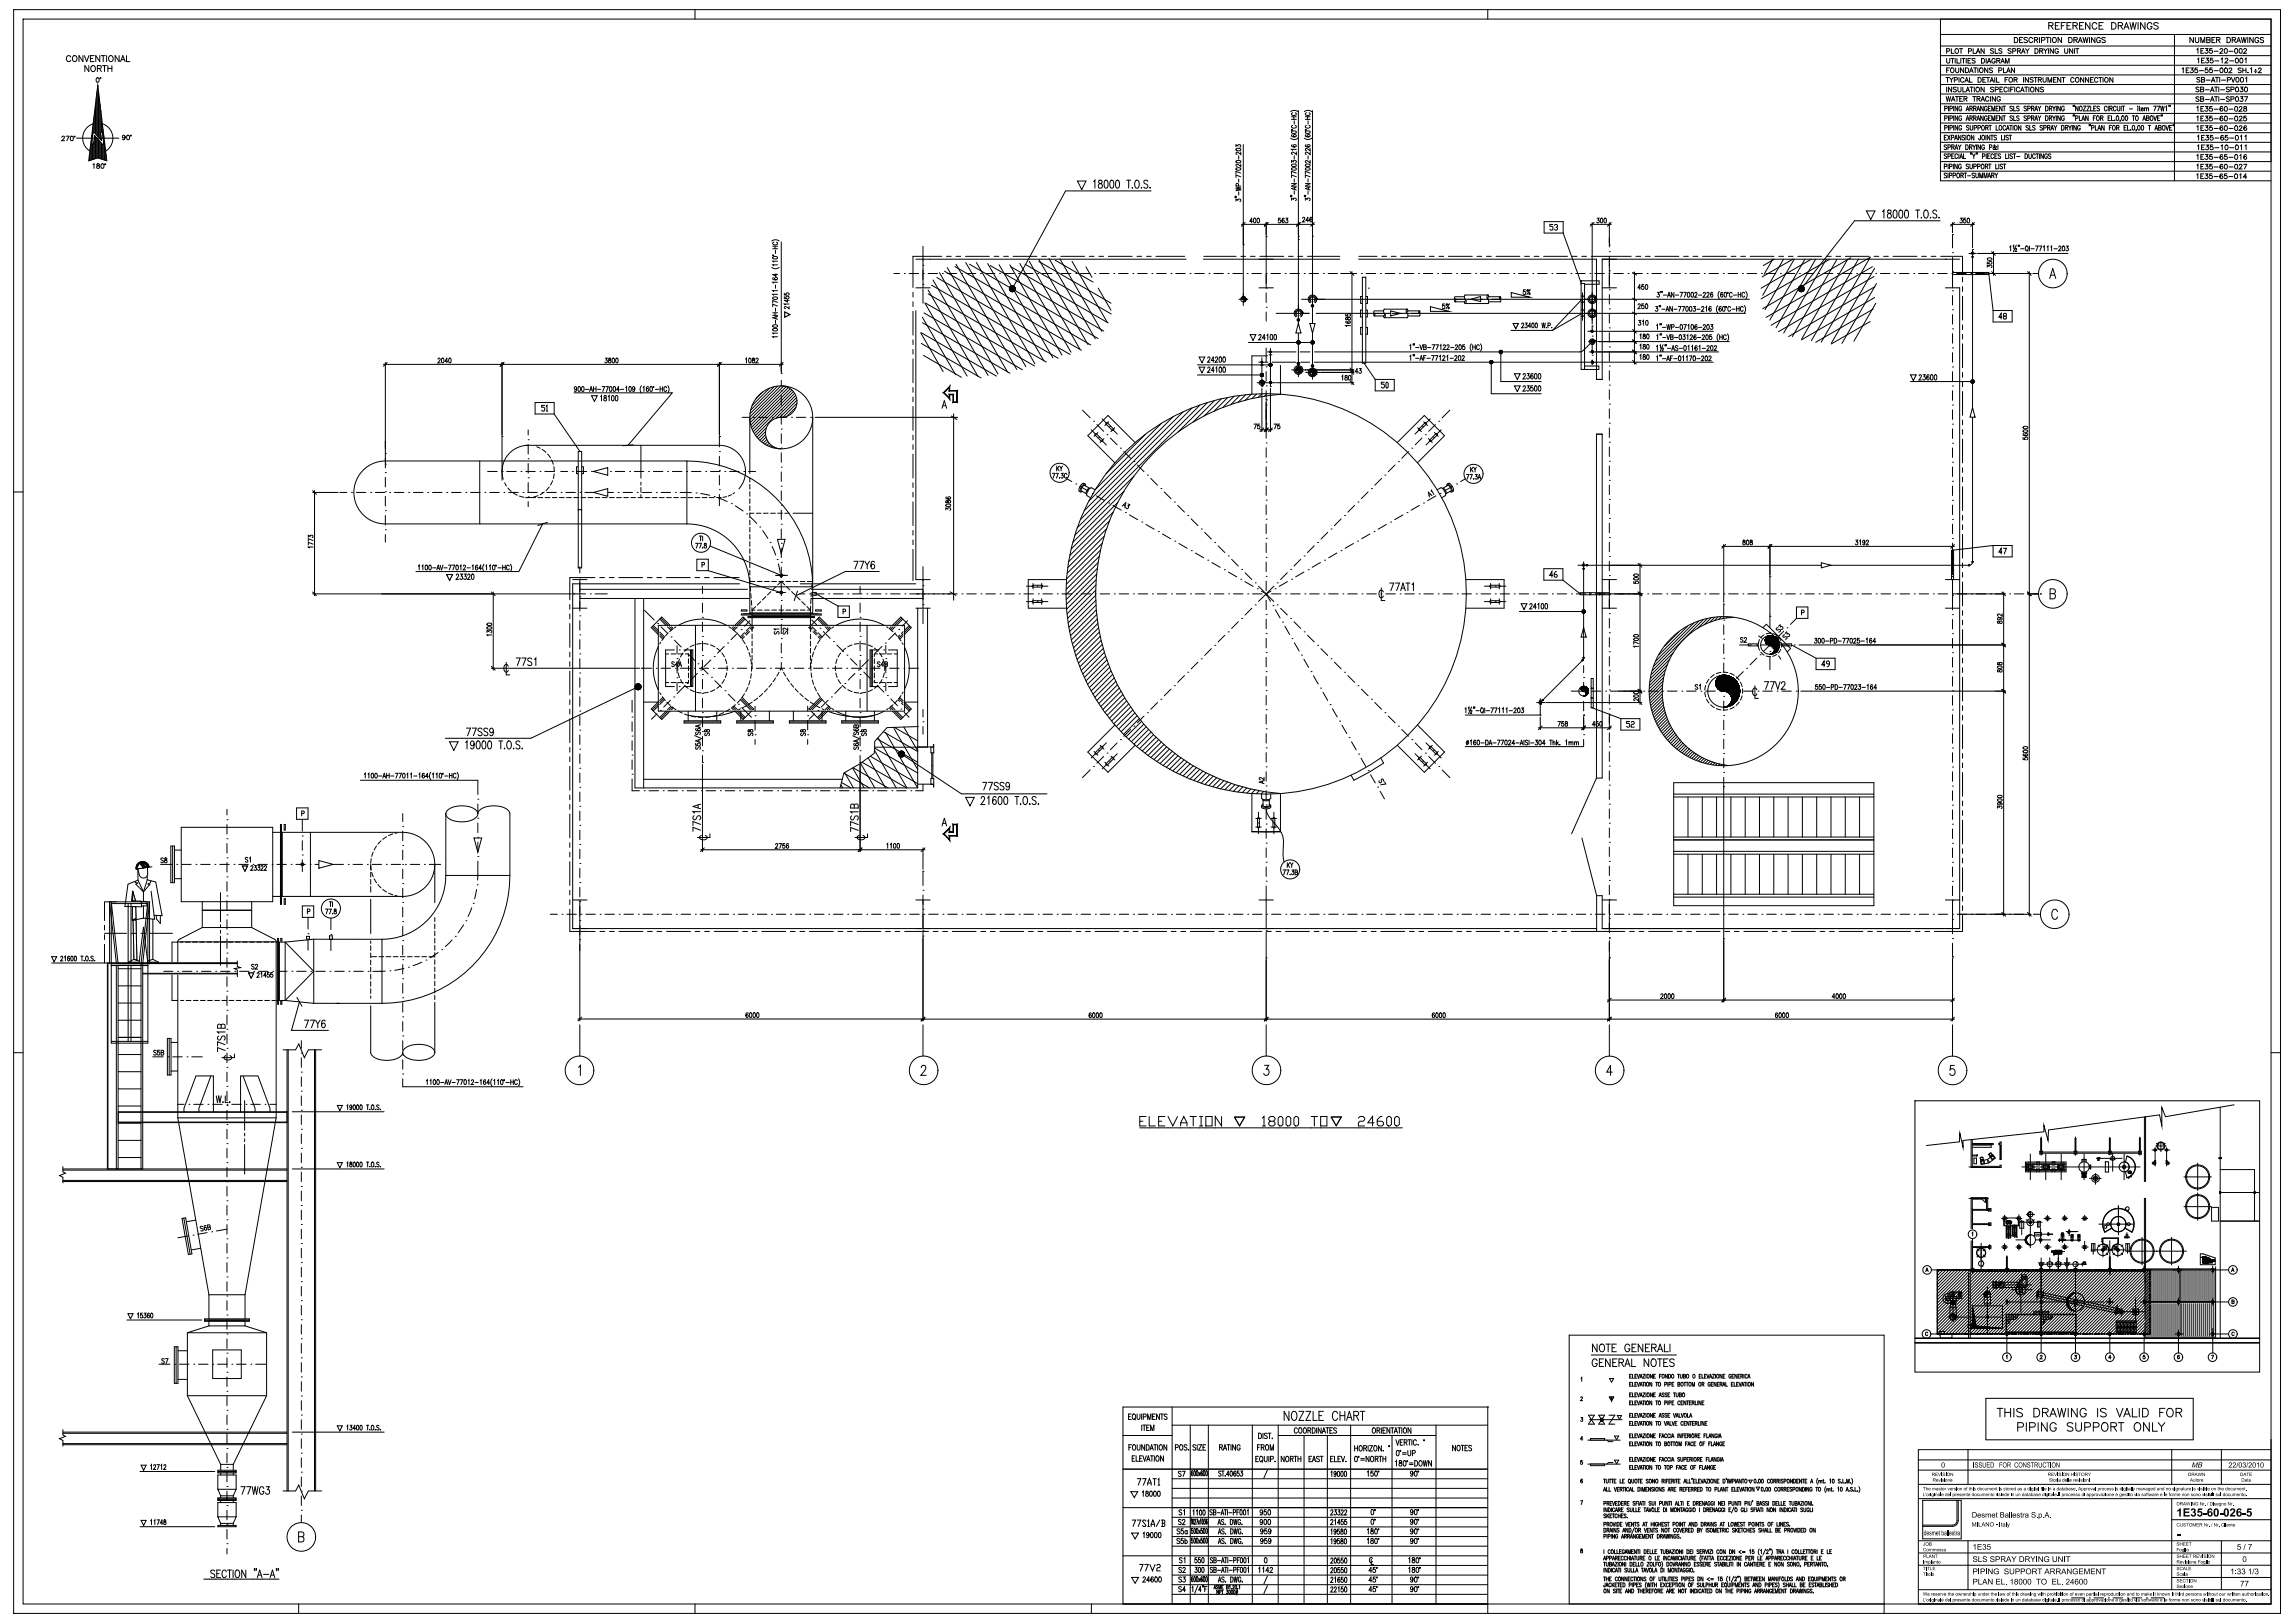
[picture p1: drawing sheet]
<svg xmlns="http://www.w3.org/2000/svg" width="1189mm" height="841mm" viewBox="0 0 1189 841" stroke-linecap="round" stroke-linejoin="round" font-family="sans-serif">
<g fill="#fff" stroke="#000" stroke-width=".52">
<path d="M825 357h1v5h-1z"/>
<path d="M825 352h1v5h-1z"/>
</g>
<path d="M1006 94h171M287 215l14 19M825 367l15 5M840 372h10v6h-10zM845 374h-2v1h2v1l-1 1-1-1M845 374h1h1v1l-2 1v1h2" fill="none" stroke="#000" stroke-width=".52"/>
<g fill="#fff" stroke="#000" stroke-width=".52">
<path d="M820 190h9v1h-9z"/>
<path d="M819 146h10v1h-10z"/>
<path d="M819 147h2v44h-2z"/>
</g>
<g fill="none" stroke="#000" stroke-width=".52">
<path d="M1006 84h171M800 115h10v6h-10zM805 116h-2v1l2 1-1 1h-1M806 117v-1l1 1-1 1M807 118v1h-1M810 121l9 25M1029 725h108v21h-108zM1035 730h3M1037 730v4M1039 730v4M1039 732h3M1042 730v4"/>
<path d="M1044 730v4M1046 739h2v-1l-2-1v5M1048 730h-1h-2l1 1 2 2v1h-1h-2M1050 737v5M1052 739h2l1-1-3-1v5M1054 730h2a2.4 2.4 0 0 1 1 2 2.4 2.4 0 0 1-1 2h-2zM1056 737v5M1059 732h2v-2h-2v4M1060 732l2 2M1061 737v5l-3-5v5M1062 734l2-4 2 4M1063 733h2"/>
<path d="M1066 738a1.6 1.6 0 0 0-2-1 1.6 1.6 0 0 0-2 2v1a1.6 1.6 0 0 0 2 2 1.6 1.6 0 0 0 2-2h-1M1066 730l1 4 2-4 1 4 1-4M1072 730v4M1074 738l-1-1-2 1 1 1 2 1v1l-1 1-2-1M1076 737v3l1 2 2-1v-4M1077 730v4l-3-4v4M1080 739h3v-1l-3-1v5M1081 731a1.6 1.6 0 0 0-2-1 1.6 1.6 0 0 0-1 1v1a1.6 1.6 0 0 0 2 2 1.6 1.6 0 0 0 1-2h-1M1085 739h2l1-1-3-1v5M1087 730v4M1090 738v-1a2.1 2.1 0 0 1 3 2 2.1 2.1 0 0 1-3 2l-1-1zM1092 730h-1h-2v1l3 2v1h-1h-2"/>
<path d="M1094 739h3v-1l-3-1v5M1096 739l1 3M1097 730l2 4 1-4M1098 737h3M1099 737v5M1101 734l1-4 2 4M1101 733h2M1105 730v4h3M1107 738v-1a2.1 2.1 0 0 1 3 2 2.1 2.1 0 0 1-3 2l-1-1zM1109 730v4M1110 730h2a2.4 2.4 0 0 1 1 2 2.4 2.4 0 0 1-1 2h-2zM1114 737v5l-3-5v5"/>
<path d="M1116 737v5h2M1119 737l1 2v3M1119 732h2M1122 737l-2 2M1122 730h-3v4M1124 730a2.1 2.1 0 0 1 2 2 2.1 2.1 0 0 1-2 2l-1-2zM1128 732h2l1-2h-3v4M1129 732l2 2"/>
</g>
<g fill="#fff" stroke="#000" stroke-width=".52">
<path d="M1021 141h5v1h-5z"/>
<path d="M1017 141h5v1h-5z"/>
<path d="M1026 141h5v1h-5z"/>
<path d="M299 242h3v3h-3z"/>
<path d="M300 234h1v30h-1z"/>
<path d="M705 170h4v3h-4z"/>
<path d="M705 161h4v3h-4z"/>
<path d="M705 154h4v3h-4z"/>
<path d="M706 144h2v44h-2z"/>
</g>
<path d="M1127 84v10M709 149h.1M426 216h70M493 216l3 1M494 214v97M490 259v1h1a.8 .8 0 0 1 1-1 .8 .8 0 0 1 1 1 .8 .8 0 0 1-1 1zM491 257l-1 1a1.1 1.1 0 0 0 1 1 1.1 1.1 0 0 0 2-1 .7 .7 0 0 0-1-1 .7 .7 0 0 0-1 1l1 1M490 264v-1l1 1a.7 .7 0 0 1 1-1 .7 .7 0 0 1 0 1M490 261a1.2 1.2 0 0 1 2 0 1.2 1.2 0 0 1 1 1 1.2 1.2 0 0 1-2 1 1.2 1.2 0 0 1-1-2zM492 307l3 2" fill="none" stroke="#000" stroke-width=".52"/>
<path d="M825 362h1v5h-1z" fill="#fff" stroke="#000" stroke-width=".52"/>
<g fill="none" stroke="#000" stroke-width=".52">
<path d="M1006 89h171M1008 86h1v-1h-1v2M1009 90h-1l1 1-1 1M1010 90v2M1010 85v2M1010 91h1v-1h-1v2M1010 86h2v-1h-2v2M1012 91h1v-1h-1v2M1012 85v2M1014 85v2l-1-2v2M1016 91h1v-1h-1v2M1016 86a.7 .7 0 0 0 0-1 .7 .7 0 0 0-1 1v1a.7 .7 0 0 0 1 0"/>
<path d="M1017 91l1 1M1018 90h1M1019 90v2M1020 91h1M1020 85h-1l1 2h-1M1021 85v2h1v-2M1023 86h1v-1h-1v2M1023 90h-1l1 1v1h-1M1024 90l1 2v-2M1025 86h1v-1h-1v2M1026 92v-2l1 2 1-2v2M1028 92v-2l1 2 1-2v2"/>
<path d="M1029 86h1v-1h-1v2M1030 86v1M1030 92l1-2 1 2M1031 91h.1M1031 85h1M1031 85v2M1032 91h1v-1h-1v2M1033 91l1 1M1034 90l1 2M1034 85v2h1M1035 90v1M1036 85v2"/>
<path d="M1038 85h-1l1 2h-1M1038 85h2M1039 85v2M1139 91v-1v3M1139 86v-1v3M1141 91h1M1141 86h1M1142 90h-1v3h1M1142 85h-1v3h1M1143 90h1v1a.8 .8 0 0 1 0 1 .8 .8 0 0 1-1 0M1143 85h1v1a.8 .8 0 0 1 0 1 .8 .8 0 0 1-1 0M1146 90h-1v1a.9 .9 0 0 1 1 0 .9 .9 0 0 1 0 1 .9 .9 0 0 1-1 0"/>
<path d="M1146 85h-1v1a1 1 0 0 1 2 0 .9 .9 0 0 1-1 1 .9 .9 0 0 1-1 0M1147 92h3M1148 87h2M1152 90a1.1 1.1 0 0 0-2 1 1.1 1.1 0 0 0 2 1 .8 .8 0 0 0 0-1 .8 .8 0 0 0-1 1M1152 85a1.1 1.1 0 0 0-2 1 1.1 1.1 0 0 0 2 1 .8 .8 0 0 0 0-1 .8 .8 0 0 0-1 1M1154 90h-1v1a.9 .9 0 0 1 1 0 .9 .9 0 0 1 0 1 .9 .9 0 0 1-1 0M1155 92h2M1155 87h2M1161 86v-1l1 1-2 2h2M1161 91v-1v3M1163 85h1l-1 3M1164 92h-1l1-2v3"/>
<circle cx="1015" cy="91" r="1"/>
<circle cx="1028" cy="86" r="1.1"/>
<circle cx="1154" cy="86" r="1.1"/>
<circle cx="1159" cy="91" r="1.1"/>
<circle cx="1159" cy="86" r="1.1"/>
</g>
<path d="M1011 290h1v5h-1z" fill="#fff" stroke="#000" stroke-width=".52"/>
<path d="M1006 84v10M928 334l13 7h10v6h-10v-6M946 344h-2l1-1v2M948 344h-1v-1h1v1l-1 1" fill="none" stroke="#000" stroke-width=".52"/>
<g fill="#fff" stroke="#000" stroke-width=".52">
<path d="M923 334h5v1h-5z"/>
<path d="M906 334h5v1h-5z"/>
</g>
<path d="M1031 142l2 19M1033 161h10v6h-10zM1038 164h-2l1-2v3M1039 164v-2l1 1v1h-2l1 1h1v-1M1033 283l-21 2M1033 283h10v6h-10zM1038 286h-2l1-2v3M1038 284h2l-1 3" fill="none" stroke="#000" stroke-width=".52"/>
<g fill="#fff" stroke="#000" stroke-width=".52">
<path d="M1011 285h1v5h-1z"/>
<path d="M1011 295h1v5h-1z"/>
</g>
<path d="M707 188l6 9" fill="none" stroke="#000" stroke-width=".52"/>
<path d="M1012 141h5v1h-5z" fill="#fff" stroke="#000" stroke-width=".52"/>
<path d="M800 295h10v6h-10zM805 298h-2l1-2v3M807 296l-1 1v2h1v-1h-1" fill="none" stroke="#000" stroke-width=".52"/>
<g fill="#fff" stroke="#000" stroke-width=".52">
<path d="M819 307h5v1h-5z"/>
<path d="M824 307h5v1h-5z"/>
<path d="M829 307h5v1h-5z"/>
</g>
<path d="M713 197h10v6h-10zM717 198h-1v1l1 1v1h-1M719 198v1v2h-1zM277 209h10v6h-10zM282 210h-1v1l1 1v1h-1M283 211v-1v3M283 213h1" fill="none" stroke="#000" stroke-width=".52"/>
<path d="M300 264h1v30h-1z" fill="#fff" stroke="#000" stroke-width=".52"/>
<g fill="none" stroke="#000" stroke-width=".52">
<path d="M37 30a1.1 1.1 0 0 0-2-1 1.1 1.1 0 0 0-1 1v1a1.1 1.1 0 0 0 1 1 1.1 1.1 0 0 0 2-1M43 29v3l-2-3v3M44 29l1 3 1-3M46 34v3l-2-3v3M47 30h1M49 29h-2v3h2M50 35h2v-1h-2v3M51 35l2 2M52 29v3l-2-3v3M52 29h3M53 34h2M53 29v3"/>
<path d="M54 34v3M55 29v3M56 34v3M56 35h2M58 34v3M62 29v3l-2-3v3M62 32l2-3 1 3M63 31h1M66 29v3h1M49 57v12M49 54v15M50 51v19"/>
<path d="M50 47v23M51 44l4 39-4-1-5 1zM51 44v27M51 47v24M51 51v21M52 54v18M52 57v12M32 71h1l-1 2h2M34 71h2l-1 2M40 72h22M47 77v6M47 74v9"/>
<path d="M48 70v13M48 67v5M48 75v8M48 64a8 8 0 0 0-5 7 8 8 0 0 0 4 7M48 64v5M49 61v8M49 73v9M49 70v12M49 71v11M50 71v11M50 72v10M51 72v10"/>
<path d="M51 73v9M52 73v9M52 69l1 4-4-4h-1v6h1v-5l4 5h1l-1-6M52 69h1M52 70v2M52 74v8M53 61v8M53 74v8M53 64v5M53 75v8M53 64a8 8 0 0 1 5 7 8 8 0 0 1-3 7M53 67v5"/>
<path d="M54 70v13M54 74v9M55 77v6M65 71a.7 .7 0 0 1-1 0 .7 .7 0 0 1 0-1 .7 .7 0 0 1 1 0l-1 2h-1M46 80v3M48 85h1v2M50 85v1a1 1 0 0 1 1 0 1 1 0 0 1 0 1h-1v-1l2-1zM55 80v3M810 301l9 7"/>
<circle cx="39" cy="30" r="1.4"/>
<circle cx="48" cy="35" r="1.4"/>
<circle cx="57" cy="30" r="1.4"/>
<circle cx="51" cy="41" r="1.1"/>
<circle cx="52" cy="41" r=".2"/>
<circle cx="37" cy="72" r="1.1"/>
<circle cx="39" cy="71" r=".2"/>
<circle cx="66" cy="71" r="1.1"/>
<circle cx="68" cy="70" r=".2"/>
<circle cx="53" cy="86" r="1.1"/>
<circle cx="55" cy="85" r=".2"/>
</g>
<path d="M1128 783l2-1v4h-1v-3h-1zM1132 782h3h-2v1h2v1h-2v1h2v1h-3zM1136 782a1.1 1.1 0 0 1 2 0 1.1 1.1 0 0 1-1 2 1.4 1.4 0 0 1 0 2 1.4 1.4 0 0 1-2-1h1a.7 .7 0 0 0 1 0 .7 .7 0 0 0 0-1 .7 .7 0 0 0-1 0l1-1h-2zM1139 782h2h-1v1a1.4 1.4 0 0 1 2 1 1.4 1.4 0 0 1-2 2 1.4 1.4 0 0 1-1-1h1a.8 .8 0 0 0 1 0 .8 .8 0 0 0 0-1 .8 .8 0 0 0-1 0h-1zM1142 784h2v1h-2zM1145 782h1l1 1-2-1v1a1.4 1.4 0 0 1 2 1 1.4 1.4 0 0 1-1 2 1.4 1.4 0 0 1-2-1v-2z" fill="#000"/>
<circle cx="1146" cy="784" r=".7" fill="#fff"/>
<path d="M1148 782a1.7 1.7 0 0 1 2 0 1.7 1.7 0 0 1 0 2l-1 2a1.7 1.7 0 0 1-2-1 1.7 1.7 0 0 1 0-2z" fill="#000"/>
<path d="M1148 782l1 1v2h-1z" fill="#fff"/>
<path d="M1151 784h1v1h-1zM1153 782a1.7 1.7 0 0 1 2 0 1.7 1.7 0 0 1 0 2v2a1.7 1.7 0 0 1-2-1 1.7 1.7 0 0 1-1-2z" fill="#000"/>
<path d="M1154 782v1v2h-1z" fill="#fff"/>
<path d="M1156 782a1.6 1.6 0 0 1 2 1 1.6 1.6 0 0 1-1 2h1v1h-2l2-3-1-1-1 1zM1160 782h1l1 1-2-1v1a1.4 1.4 0 0 1 2 1 1.4 1.4 0 0 1-1 2 1.4 1.4 0 0 1-2-1v-2z" fill="#000"/>
<circle cx="1161" cy="784" r=".7" fill="#fff"/>
<path d="M997 770h1l-1 1v1v-1zM998 770l1 1v1v-1l-1 1zM1000 771h1v1h-1h1h-1zM1162 784h2v1h-2zM1165 782h2h-2v1a1.4 1.4 0 0 1 2 1 1.4 1.4 0 0 1-1 2 1.4 1.4 0 0 1-2-1h1a.8 .8 0 0 0 1 0 .8 .8 0 0 0 0-1 .8 .8 0 0 0-1 0h-1z" fill="#000"/>
<path d="M994 756h183M1126 798h51M994 831h183" fill="none" stroke="#000" stroke-width=".52"/>
<path d="M1002 771h1v1v-1l-1 1v-1v1zM1004 771l1 1h-2l1-1z" fill="#000"/>
<circle cx="1004" cy="772" r=".3" fill="#fff"/>
<path d="M1005 771h1h-1l1 1h-1h1zM1006 771v1zM1007 771h1v1h-1h1h-1z" fill="#000"/>
<path d="M1007 771h1z" fill="#fff"/>
<path d="M1008 771h1l-1 1zM1009 771l1 1v-1v1zM1011 771h1v1h-1h1h-1z" fill="#000"/>
<path d="M1011 771h1z" fill="#fff"/>
<g fill="#000">
<path d="M1012 771h1l-1 1zM1013 771h1h-1l1 1h-1h1zM1014 771v1z"/>
<circle cx="1015" cy="772" r=".7"/>
</g>
<circle cx="1015" cy="772" r=".4" fill="#fff"/>
<g fill="#000">
<path d="M1016 771h1v1l-1-1v1z"/>
<circle cx="1018" cy="772" r=".7"/>
</g>
<circle cx="1018" cy="772" r=".4" fill="#fff"/>
<path d="M1019 771l1-1-1 2zM1021 771v1zM1021 770v1h1v1v-1l-1 1zM1022 771l1 1zM1023 771h1h-1l1 1h-1h1zM1025 771h1v-1v2h-1z" fill="#000"/>
<circle cx="1025" cy="772" r=".4" fill="#fff"/>
<circle cx="1027" cy="772" r=".6" fill="#000"/>
<circle cx="1027" cy="772" r=".4" fill="#fff"/>
<path d="M1028 771h1h-1v1h1a.6 .6 0 0 1-1 0 .6 .6 0 0 1 0-1zM1029 771v1l1-1v1h-1zM1030 771h2v1l-1-1v1v-1l-1 1zM1032 771h1v1h-1h1h-1z" fill="#000"/>
<path d="M1032 771h1z" fill="#fff"/>
<g fill="#000">
<path d="M1033 771h1v1v-1l-1 1zM1035 771v1zM1036 771v1zM1037 771v1zM1038 771h1v1h-1h1zM1040 771v1z"/>
<circle cx="1041" cy="772" r=".6"/>
</g>
<circle cx="1041" cy="772" r=".4" fill="#fff"/>
<path d="M1042 771v1zM1043 771v1h-1z" fill="#000"/>
<path d="M1044 771h1v-1v2a.6 .6 0 0 1-1 0 .6 .6 0 0 1 0-1z" fill="#000"/>
<circle cx="1044" cy="772" r=".4" fill="#fff"/>
<path d="M1046 771h1v1h-1l1-1z" fill="#000"/>
<circle cx="1046" cy="772" r=".3" fill="#fff"/>
<path d="M1047 771h1h-1l1 1h-1h1zM1049 771h1v1h-1l1-1z" fill="#000"/>
<circle cx="1049" cy="772" r=".3" fill="#fff"/>
<path d="M1051 771l1-1v2a.6 .6 0 0 1-1 0 .6 .6 0 0 1 0-1z" fill="#000"/>
<circle cx="1051" cy="772" r=".4" fill="#fff"/>
<path d="M1052 771v1zM1053 771h1l-1 2v-1h1h-1z" fill="#000"/>
<circle cx="1053" cy="772" r=".4" fill="#fff"/>
<path d="M1054 771v1zM1055 771v1zM1055 771h1v1h-1l1-1z" fill="#000"/>
<circle cx="1056" cy="772" r=".3" fill="#fff"/>
<path d="M1057 770v2zM1058 771v-1v2zM1058 771l1 1zM1059 770v2zM1060 771h1v1h-1z" fill="#000"/>
<path d="M1062 771v1zM1062 771h1v1v-1l-1 1zM1064 771h1v1h-1l1-1z" fill="#000"/>
<circle cx="1065" cy="772" r=".3" fill="#fff"/>
<path d="M1066 771l1-1v2h-1z" fill="#000"/>
<circle cx="1067" cy="772" r=".4" fill="#fff"/>
<path d="M1067 771h1v1h-1l1-1z" fill="#000"/>
<circle cx="1068" cy="772" r=".3" fill="#fff"/>
<path d="M1069 771v1zM1069 771h1v1h-1l1-1z" fill="#000"/>
<circle cx="1070" cy="772" r=".3" fill="#fff"/>
<path d="M1071 770l1 1-1 1z" fill="#000"/>
<circle cx="1071" cy="772" r=".4" fill="#fff"/>
<path d="M1072 771h1v1h-1l1-1z" fill="#000"/>
<circle cx="1073" cy="772" r=".3" fill="#fff"/>
<path d="M1073 771h1v1h-1h1zM1075 771h1v1h-1z" fill="#000"/>
<path d="M1078 770l1 2h-1h-1z" fill="#000"/>
<path d="M1079 771h1l-1 2z" fill="#000"/>
<circle cx="1079" cy="772" r=".4" fill="#fff"/>
<path d="M1080 771h1l-1 2z" fill="#000"/>
<circle cx="1081" cy="772" r=".4" fill="#fff"/>
<g fill="#000">
<path d="M1081 771h1v1z"/>
<circle cx="1083" cy="772" r=".6"/>
</g>
<circle cx="1083" cy="772" r=".4" fill="#fff"/>
<path d="M1083 771l1 1 1-1-1 1zM1085 771h1v1h-1l1-1z" fill="#000"/>
<circle cx="1085" cy="772" r=".3" fill="#fff"/>
<path d="M1086 770v2zM1087 771h1v2z" fill="#000"/>
<circle cx="1088" cy="772" r=".4" fill="#fff"/>
<g fill="#000">
<path d="M1089 771v1z"/>
<circle cx="1090" cy="772" r=".6"/>
</g>
<circle cx="1090" cy="772" r=".4" fill="#fff"/>
<path d="M1091 771h1h-1v1h1a.6 .6 0 0 1-1 0 .6 .6 0 0 1 0-1zM1092 771h1v1h-1h1h-1z" fill="#000"/>
<path d="M1092 771h1z" fill="#fff"/>
<path d="M1093 771h1h-1l1 1h-1h1zM1095 771v1h-1h1zM1096 771l1 1zM1097 771h1h-1l1 1h-1h1zM1099 771l1-1v2h-1z" fill="#000"/>
<circle cx="1099" cy="772" r=".4" fill="#fff"/>
<path d="M1100 771v1zM1101 771h1l-1 2v-1z" fill="#000"/>
<circle cx="1101" cy="772" r=".4" fill="#fff"/>
<path d="M1102 771v1zM1102 771l1 1zM1103 771h1v1h-1l1-1z" fill="#000"/>
<circle cx="1104" cy="772" r=".3" fill="#fff"/>
<path d="M1104 770l1 2zM1105 770v2zM1105 771l1 1 1-1-1 2zM1107 771h2v1v-1l-1 1v-1l-1 1zM1109 771h1v1h-1l1-1z" fill="#000"/>
<circle cx="1110" cy="772" r=".3" fill="#fff"/>
<path d="M1111 771h1v1l-1-1v1zM1112 771h1v1h-1l1-1z" fill="#000"/>
<circle cx="1112" cy="772" r=".3" fill="#fff"/>
<path d="M1113 771h1v2l-1-1h1h-1z" fill="#000"/>
<circle cx="1114" cy="772" r=".4" fill="#fff"/>
<path d="M1115 771h1v1h-1h1h-1z" fill="#000"/>
<path d="M1116 771l1-1v2h-1z" fill="#000"/>
<circle cx="1117" cy="772" r=".4" fill="#fff"/>
<path d="M1118 771h1v1h-1l1-1z" fill="#000"/>
<circle cx="1118" cy="772" r=".3" fill="#fff"/>
<path d="M1119 771h1v1v-1l-1 1zM1121 771l1-1-1 2a.6 .6 0 0 1 0-1z" fill="#000"/>
<circle cx="1121" cy="772" r=".4" fill="#fff"/>
<g fill="#000">
<path d="M1123 771h1v1l-1-1v1z"/>
<circle cx="1124" cy="772" r=".6"/>
</g>
<circle cx="1124" cy="772" r=".4" fill="#fff"/>
<path d="M1126 771h1h-1l1 1h-1h1zM1127 771v1zM1128 771h1l-1 2v-1z" fill="#000"/>
<circle cx="1128" cy="772" r=".4" fill="#fff"/>
<path d="M1129 771h1v1v-1l-1 1zM1130 771h1v1h-1l1-1z" fill="#000"/>
<circle cx="1131" cy="772" r=".3" fill="#fff"/>
<path d="M1132 771v1zM1132 771l1 1v-1v1h-1zM1134 771v1zM1135 771l1 1h-1h1h-1h-1z" fill="#000"/>
<path d="M1136 771l1 1zM1137 771h1h-1l1 1h-1h1zM1139 771v1l1-1-1 1zM1140 771v1zM1141 771v1zM1142 771v1zM1142 770l1 1v1h-1z" fill="#000"/>
<circle cx="1143" cy="772" r=".4" fill="#fff"/>
<path d="M1144 770v2zM1144 771h1v1h-1h1h-1z" fill="#000"/>
<path d="M1144 771h1z" fill="#fff"/>
<circle cx="1147" cy="772" r=".6" fill="#000"/>
<circle cx="1147" cy="772" r=".4" fill="#fff"/>
<path d="M1147 771h1v1v-1l-1 1zM1149 771l1 1zM1150 770v1h1v1v-1l-1 1zM1152 771l1 1h-1h-1z" fill="#000"/>
<path d="M1154 771v-1v2h-1z" fill="#000"/>
<circle cx="1154" cy="772" r=".4" fill="#fff"/>
<circle cx="1155" cy="772" r=".6" fill="#000"/>
<circle cx="1155" cy="772" r=".4" fill="#fff"/>
<path d="M1156 771h1h-1v1h1a.6 .6 0 0 1-1 0 .6 .6 0 0 1 0-1zM1157 771l1 1v-1v1h-1zM1159 771h1v1v-1v1l-1-1v1zM1161 771h1v1h-1h1h-1z" fill="#000"/>
<g fill="#000">
<path d="M997 773v2h1h-1zM998 773v1zM1162 771h1v1v-1l-1 1zM1163 771l1 1z"/>
<circle cx="999" cy="775" r=".6"/>
</g>
<circle cx="999" cy="775" r=".4" fill="#fff"/>
<path d="M1000 774h1l-1 1zM1001 774v1zM1001 774h1v2l-1-1h1h-1z" fill="#000"/>
<circle cx="1002" cy="775" r=".4" fill="#fff"/>
<path d="M1002 774l1 1zM1003 774h1v1v-1l-1 1zM1004 774h1v1h-1l1-1z" fill="#000"/>
<circle cx="1005" cy="775" r=".3" fill="#fff"/>
<path d="M1006 773v2zM1006 774h1v1h-1h1h-1z" fill="#000"/>
<path d="M1006 774h1z" fill="#fff"/>
<path d="M1008 774l1-1v2h-1z" fill="#000"/>
<circle cx="1009" cy="775" r=".4" fill="#fff"/>
<path d="M1010 774h1v1h-1z" fill="#000"/>
<path d="M1011 773v2zM1012 774h1l-1 2z" fill="#000"/>
<circle cx="1013" cy="775" r=".4" fill="#fff"/>
<path d="M1013 774h1v1zM1014 774h1v1h-1h1h-1z" fill="#000"/>
<path d="M1014 774h1z" fill="#fff"/>
<path d="M1016 774v1zM1017 774h1v1h-1h1h-1z" fill="#000"/>
<path d="M1017 774h1z" fill="#fff"/>
<path d="M1018 774h1v1v-1l-1 1zM1019 774l1 1zM1020 774h1v1h-1h1h-1z" fill="#000"/>
<path d="M1020 774h1z" fill="#fff"/>
<path d="M1022 774l1-1v2h-1z" fill="#000"/>
<circle cx="1023" cy="775" r=".4" fill="#fff"/>
<circle cx="1024" cy="775" r=".6" fill="#000"/>
<circle cx="1024" cy="775" r=".4" fill="#fff"/>
<path d="M1025 774h1h-1v1h1h-1zM1026 774v1l1-1v1h-1zM1027 774h2v1l-1-1v1v-1l-1 1zM1029 774h1v1h-1h1h-1z" fill="#000"/>
<path d="M1029 774h1z" fill="#fff"/>
<g fill="#000">
<path d="M1031 774l1 1-1-1v1zM1032 774v1z"/>
<circle cx="1033" cy="775" r=".6"/>
</g>
<circle cx="1033" cy="775" r=".4" fill="#fff"/>
<path d="M1035 774v1zM1035 774l1 1zM1036 774h1h-1l1 1h-1h1zM1037 774v1zM1038 774h1v1h-1h1h-1z" fill="#000"/>
<path d="M1039 774l1-1v2h-1z" fill="#000"/>
<circle cx="1039" cy="775" r=".4" fill="#fff"/>
<path d="M1040 774h1v1h-1h1h-1z" fill="#000"/>
<path d="M1040 774h1z" fill="#fff"/>
<path d="M1042 774v1zM1043 774h1v1l-1-1v1zM1045 774v1l1-1v1h-1zM1046 774h1v1v-1l-1 1zM1048 774l1-1v2h-1z" fill="#000"/>
<circle cx="1049" cy="775" r=".4" fill="#fff"/>
<path d="M1049 774h1v1h-1l1-1z" fill="#000"/>
<circle cx="1050" cy="775" r=".3" fill="#fff"/>
<path d="M1051 774v1zM1051 774h1v1h-1l1-1z" fill="#000"/>
<circle cx="1052" cy="775" r=".3" fill="#fff"/>
<path d="M1053 773l1 1-1 1z" fill="#000"/>
<circle cx="1053" cy="775" r=".4" fill="#fff"/>
<path d="M1054 774h1v1h-1l1-1z" fill="#000"/>
<circle cx="1055" cy="775" r=".3" fill="#fff"/>
<path d="M1055 774h1v1h-1h1zM1057 774l1 1h-1z" fill="#000"/>
<path d="M1059 774l1-1v2h-1z" fill="#000"/>
<circle cx="1059" cy="775" r=".4" fill="#fff"/>
<path d="M1060 774v1zM1061 774v2l-1-1h1h-1z" fill="#000"/>
<circle cx="1061" cy="775" r=".4" fill="#fff"/>
<path d="M1062 774v1zM1062 774l1 1zM1063 774h1v1h-1l1-1z" fill="#000"/>
<circle cx="1063" cy="775" r=".3" fill="#fff"/>
<path d="M1064 773v2zM1065 774h1v1h-1h1h-1z" fill="#000"/>
<path d="M1065 774h1z" fill="#fff"/>
<path d="M1067 773v2zM1067 773l1 2zM1069 774h1l-1 2z" fill="#000"/>
<circle cx="1069" cy="775" r=".4" fill="#fff"/>
<g fill="#000">
<path d="M1070 774h1l-1 1z"/>
<circle cx="1071" cy="775" r=".6"/>
</g>
<circle cx="1071" cy="775" r=".4" fill="#fff"/>
<path d="M1072 774h1l-1 1h1h-1zM1073 774h1v1h-1h1h-1z" fill="#000"/>
<g fill="#000">
<path d="M1075 774v1zM1076 774h1h-1l1 1h-1h1z"/>
<circle cx="1077" cy="775" r=".6"/>
</g>
<circle cx="1078" cy="775" r=".4" fill="#fff"/>
<path d="M1079 774l1-1v2h-1z" fill="#000"/>
<circle cx="1080" cy="775" r=".4" fill="#fff"/>
<path d="M1080 774l1 1zM1082 774l1 1h-2l1-1z" fill="#000"/>
<circle cx="1082" cy="775" r=".3" fill="#fff"/>
<path d="M1083 774h1l-1 2z" fill="#000"/>
<circle cx="1083" cy="775" r=".4" fill="#fff"/>
<path d="M1084 774h1l-1 2z" fill="#000"/>
<circle cx="1085" cy="775" r=".4" fill="#fff"/>
<g fill="#000">
<path d="M1085 774h1v1z"/>
<circle cx="1087" cy="775" r=".6"/>
</g>
<circle cx="1087" cy="775" r=".4" fill="#fff"/>
<path d="M1087 774l1 1 1-1-1 1zM1089 774h1v1h-1l1-1z" fill="#000"/>
<circle cx="1089" cy="775" r=".3" fill="#fff"/>
<g fill="#000">
<path d="M1090 774h1l-1 1h1h-1l1-1zM1091 774l1 1z"/>
<circle cx="1092" cy="775" r=".6"/>
</g>
<circle cx="1092" cy="775" r=".4" fill="#fff"/>
<path d="M1093 774h1v1v-1l-1 1zM1095 774h1v1h-1h1h-1z" fill="#000"/>
<path d="M1097 773v1zM1097 774h1v1h-1z" fill="#000"/>
<path d="M1099 774h1l-1 2-1-1h1z" fill="#000"/>
<circle cx="1099" cy="775" r=".4" fill="#fff"/>
<path d="M1100 774h1v1h-1h1h-1z" fill="#000"/>
<path d="M1100 774h1z" fill="#fff"/>
<g fill="#000">
<path d="M1101 774h1h-1l1 1h-1h1zM1102 774l1 1zM1103 774v1zM1104 774v1z"/>
<circle cx="1105" cy="775" r=".6"/>
</g>
<circle cx="1105" cy="775" r=".4" fill="#fff"/>
<path d="M1106 774l1 1v-1v1zM1107 774l1 1zM1108 774h1v1h-1l1-1z" fill="#000"/>
<circle cx="1108" cy="775" r=".3" fill="#fff"/>
<g fill="#000">
<path d="M1110 774h1h-1l1 1h-1h1z"/>
<circle cx="1112" cy="775" r=".6"/>
</g>
<circle cx="1112" cy="775" r=".4" fill="#fff"/>
<path d="M1113 774v-1v2zM1113 774l1 1zM1114 774v1v-1l1 1v-1v1l-1-1v1zM1116 774l1 1h-2l1-1z" fill="#000"/>
<circle cx="1116" cy="775" r=".3" fill="#fff"/>
<path d="M1117 774h1l-1 1zM1118 774h1v1h-1h1h-1z" fill="#000"/>
<path d="M1120 774h1v1h-1h1h-1z" fill="#000"/>
<path d="M1122 773v2zM1122 774h1v1h-1h1h-1z" fill="#000"/>
<path d="M1122 774h1z" fill="#fff"/>
<g fill="#000">
<path d="M1124 774l1-1-1 2z"/>
<circle cx="1125" cy="775" r=".6"/>
</g>
<circle cx="1125" cy="775" r=".4" fill="#fff"/>
<path d="M1126 774h1l-1 1zM1127 774h1l1 1-1-1v1v-1l-1 1zM1129 774h1v1h-1h1h-1z" fill="#000"/>
<path d="M1129 774h1z" fill="#fff"/>
<g fill="#000">
<path d="M1131 774h1v1l-1-1v1z"/>
<circle cx="1133" cy="775" r=".6"/>
</g>
<circle cx="1133" cy="775" r=".4" fill="#fff"/>
<g fill="#000">
<path d="M1134 774h1v1l-1-1v1zM1136 774v1z"/>
<circle cx="1137" cy="775" r=".6"/>
</g>
<circle cx="1137" cy="775" r=".4" fill="#fff"/>
<g fill="#000">
<path d="M1138 774h1v1v-1l-1 1z"/>
<circle cx="1140" cy="775" r=".6"/>
</g>
<circle cx="1140" cy="775" r=".4" fill="#fff"/>
<path d="M1141 774l1 1v-1v1zM1143 774v1zM1143 774h1h-1l1 1h-1h1zM1144 774l1 1zM1145 773l1 1v1h-1z" fill="#000"/>
<circle cx="1145" cy="775" r=".4" fill="#fff"/>
<path d="M1146 774v1zM1147 773v2zM1147 774v1zM1148 774h1v1h-1h1zM1150 774v1l1-1v1h-1zM1151 773v2zM1152 774l1-1v2h-1z" fill="#000"/>
<circle cx="1153" cy="775" r=".4" fill="#fff"/>
<circle cx="1154" cy="775" r=".6" fill="#000"/>
<circle cx="1154" cy="775" r=".4" fill="#fff"/>
<path d="M1155 774h1h-1v1h1a.6 .6 0 0 1-1 0 .6 .6 0 0 1 0-1zM1156 774v1l1-1v1h-1zM1157 774h2v1v-1l-1 1v-1l-1 1zM1159 774h1v1h-1h1h-1z" fill="#000"/>
<g fill="#000">
<path d="M1161 774h1v1l-1-1v1zM1162 774v1z"/>
<circle cx="1163" cy="775" r=".6"/>
</g>
<circle cx="1163" cy="775" r=".4" fill="#fff"/>
<path d="M1022 784h1a1.4 1.4 0 0 1 2 1 1.4 1.4 0 0 1-2 1h-1z" fill="#000"/>
<path d="M994 751v80M994 777h183M994 769h183M1126 777v47" fill="none" stroke="#000" stroke-width=".52"/>
<path d="M1023 784a1.1 1.1 0 0 1 1 1 1.1 1.1 0 0 1-1 1z" fill="#fff"/>
<path d="M1025 784l2 1h-2l1 1h1h-1a1.1 1.1 0 0 1-1 0 1.1 1.1 0 0 1 0-2z" fill="#000"/>
<path d="M1025 785h1z" fill="#fff"/>
<path d="M1027 785h2h-1a.8 .8 0 0 1 1 0 .8 .8 0 0 1-1 1 .8 .8 0 0 1-1 0h1l-1-1zM1029 784h3v2l-1-1v1l-1-1-1 1zM1033 784l1 1h-1v1h1a1.1 1.1 0 0 1-2 0 1.1 1.1 0 0 1 1-2z" fill="#000"/>
<path d="M1033 785h1h-1z" fill="#fff"/>
<path d="M1035 784v2zM1037 784h1v1a.8 .8 0 0 1 1 1 .8 .8 0 0 1-1 0h-1z" fill="#000"/>
<g fill="#fff">
<path d="M1037 784h1l-1 1z"/>
<path d="M1037 785h1v1h-1z"/>
</g>
<path d="M1039 785h2v1a1 1 0 0 1-2 0 .8 .8 0 0 1 0-1 1 1 0 0 1 2 0z" fill="#000"/>
<circle cx="1040" cy="786" r=".5" fill="#fff"/>
<path d="M1041 784l1 2zM1042 784l1 2zM1043 784l2 1h-2l1 1h1a1.1 1.1 0 0 1-2 0 1.1 1.1 0 0 1 0-2z" fill="#000"/>
<path d="M1044 785h1h-2z" fill="#fff"/>
<path d="M1045 784l2 1h-1a.8 .8 0 0 1 1 0 .8 .8 0 0 1-1 1 .8 .8 0 0 1-1 0h2l-2-1zM1047 784h1v2h-1zM1048 784h1v1v1zM1050 785h1v1a.8 .8 0 0 1-1 0 .8 .8 0 0 1 0-1 .8 .8 0 0 1 1 0z" fill="#000"/>
<circle cx="1050" cy="786" r=".5" fill="#fff"/>
<path d="M1053 784h1h1h-1h-1a1.1 1.1 0 0 1 2 1 1.1 1.1 0 0 1-1 2 1.1 1.1 0 0 1-1-2l1 1h1l-1-1a1 1 0 0 1-1 0 1 1 0 0 1 0-1zM1057 784v1a.9 .9 0 0 1 1 0 .9 .9 0 0 1-1 1v1z" fill="#000"/>
<circle cx="1058" cy="785" r=".7" fill="#fff"/>
<path d="M1061 784l1 2-1-1h-1v1z" fill="#000"/>
<path d="M1061 784v1h-1z" fill="#fff"/>
<g fill="#000">
<path d="M997 799l1 2h-1v-1v1zM1023 801l1-1v3l-1-2zM1025 800h2h-2v1h2l-2 1v1h2h-2zM1028 800a.8 .8 0 0 1 1 0 .8 .8 0 0 1 0 1 .8 .8 0 0 1 0 1 .8 .8 0 0 1 0 1 .8 .8 0 0 1-1-1v1a.6 .6 0 0 0 1 0 .6 .6 0 0 0 0-1 .6 .6 0 0 0-1 0 .7 .7 0 0 0 1-1 .7 .7 0 0 0-1-1v1zM1030 800h2h-2v1a1.1 1.1 0 0 1 2 1 1 1 0 0 1-1 1 1 1 0 0 1-1-1 .8 .8 0 0 0 1 1 .8 .8 0 0 0 0-1 .8 .8 0 0 0-1-1v1z"/>
<circle cx="999" cy="800" r=".9"/>
</g>
<path d="M994 798h132" fill="none" stroke="#000" stroke-width=".52"/>
<circle cx="999" cy="800" r=".7" fill="#fff"/>
<path d="M1000 799h1v2h-1z" fill="#000"/>
<g fill="#fff">
<path d="M1000 799l1 1h-1z"/>
<path d="M1000 800l1 1h-1z"/>
</g>
<g fill="#000">
<path d="M997 802l1 1a.6 .6 0 0 0-1 0 .6 .6 0 0 0 0 1 .7 .7 0 0 0 1-1 .8 .8 0 0 1-1 1 1 1 0 0 1 0-2z"/>
<circle cx="999" cy="803" r=".6"/>
</g>
<circle cx="999" cy="803" r=".4" fill="#fff"/>
<path d="M1000 803h1l1 1-1-1v1l-1-1v1zM1002 803h1v1v-1v1l-1-1v1zM1004 803h1h-1h1v1h-1z" fill="#000"/>
<path d="M1004 803h1z" fill="#fff"/>
<path d="M1005 803h1h-1l1 1h-1l1-1zM1006 803h1h-1l1 1h-1l1-1zM1008 803l1 1h-1v-1z" fill="#000"/>
<circle cx="1008" cy="803" r=".3" fill="#fff"/>
<path d="M1022 789l1 2 1-2v2v-2l-1 2-1-2v2zM1025 789v2zM1025 789l1 2h1h-2zM1028 789l1 2-1-1-1 1z" fill="#000"/>
<path d="M1028 789v1z" fill="#fff"/>
<g fill="#000">
<path d="M1029 789l2 1v-1v2l-2-2v2z"/>
<circle cx="1032" cy="790" r="1.1"/>
</g>
<circle cx="1032" cy="790" r=".8" fill="#fff"/>
<path d="M1034 790h1zM1036 789l1 2zM1037 789h1v2h-1zM1038 790h1v1h-1v-1h1z" fill="#000"/>
<circle cx="1039" cy="790" r=".4" fill="#fff"/>
<path d="M1128 778l1 1v1h-1zM1040 789v2zM1040 789l1 2 1-2-1 3z" fill="#000"/>
<path d="M1126 751v18M1151 751v18M1177 746v85M994 805h183M994 811h183M1126 817h51" fill="none" stroke="#000" stroke-width=".52"/>
<path d="M1128 779h1v1h-1z" fill="#fff"/>
<path d="M1130 778h1v1v1v-1l-1 1z" fill="#000"/>
<path d="M1130 779h1h-1z" fill="#fff"/>
<path d="M1132 778l1 2h-2z" fill="#000"/>
<path d="M1138 778l1 1h-1v1h1v-1v1a.9 .9 0 0 1-1 0 1 1 0 0 1 0-2zM1142 779h1l-1 1zM1145 778l2 1-1 1h-1zM1133 778l1 2v-2l1 2v-2v2l-1-1-1 1zM1135 778l1 2zM1136 778l1 2v-2v2l-1-1v1zM1140 778l1 2 1-2v2l-2-1v1zM1144 778v2z" fill="#000"/>
<path d="M1146 779v1z" fill="#fff"/>
<path d="M1148 779v1zM1149 779h1l-1 1h1h-1zM1147 779v1z" fill="#000"/>
<path d="M1149 779h1z" fill="#fff"/>
<path d="M1150 779h1v1h-1h1h-1z" fill="#000"/>
<circle cx="1151" cy="779" r=".4" fill="#fff"/>
<g fill="#000">
<path d="M1151 779h1v1v-1l-1 1z"/>
<circle cx="1153" cy="779" r=".6"/>
</g>
<circle cx="1153" cy="779" r=".4" fill="#fff"/>
<path d="M1156 779h1v1zM1155 778l1 2v-2v2l-1-1v1zM997 825v2l1-2v2l1-2-1 2v-2l-1 2zM999 826h1h-1h1v1h-1z" fill="#000"/>
<path d="M1020 751v18M994 762h183M1020 798v26M1151 798v26M994 824h183" fill="none" stroke="#000" stroke-width=".52"/>
<path d="M999 826h1z" fill="#fff"/>
<path d="M1001 826h1l-1 1zM1002 826h1h-1h1v1h-1z" fill="#000"/>
<path d="M1002 826h1z" fill="#fff"/>
<path d="M1003 826h1h-1h1v1h-1l1-1zM1004 826h1h-1h1v1h-1z" fill="#000"/>
<path d="M1006 826v1zM1006 826l1 1v-1v1zM1008 826h1h-1h1l-1 1z" fill="#000"/>
<path d="M1010 825v2zM1010 825l1 1v1v-1l-1 1zM1012 826h1h-1h1l-1 1z" fill="#000"/>
<circle cx="1014" cy="826" r=".6" fill="#000"/>
<circle cx="1014" cy="826" r=".4" fill="#fff"/>
<path d="M1015 826v1l1-1v1v-1l-1 1zM1017 826h1v1l-1-1v1zM1018 826h1h-1h1v1h-1z" fill="#000"/>
<path d="M1018 826h1z" fill="#fff"/>
<path d="M1019 826h1v1zM1020 826h1h-1l1 1h-1l1-1zM1021 825l1 1v1v-1l-1 1zM1023 826v1zM1023 826h1l-1 1z" fill="#000"/>
<circle cx="1024" cy="826" r=".4" fill="#fff"/>
<path d="M1025 826l1 1v-1v1h-1zM1026 826h1v1v-1l-1 1zM1028 826h1v-1v2h-1z" fill="#000"/>
<circle cx="1028" cy="826" r=".4" fill="#fff"/>
<path d="M1029 826h1h-1h1v1h-1z" fill="#000"/>
<path d="M1029 826h1z" fill="#fff"/>
<path d="M1030 826h1v1zM1032 825v2zM1033 825l1 1v1l-1-1v1zM1034 826h1h-1h1v1h-1z" fill="#000"/>
<path d="M1034 826h1z" fill="#fff"/>
<path d="M1036 825v2zM1037 826l1 1h-2l1-1z" fill="#000"/>
<circle cx="1037" cy="826" r=".3" fill="#fff"/>
<g fill="#000">
<path d="M1038 826v1v-1h1v1l-1-1v1z"/>
<circle cx="1041" cy="826" r=".6"/>
</g>
<circle cx="1041" cy="826" r=".4" fill="#fff"/>
<path d="M1042 825v2zM1043 825v2zM1043 825l1 1v1v-1l-1 1zM1045 826v1zM1045 826h1h-1l1 1h-1l1-1zM1047 826h1v-1v2h-1z" fill="#000"/>
<circle cx="1048" cy="826" r=".4" fill="#fff"/>
<path d="M1049 826v1zM1049 826h1v1h-1l1-1z" fill="#000"/>
<circle cx="1050" cy="826" r=".3" fill="#fff"/>
<path d="M1050 826l1 1v-1h1v1l-1-1v1zM1052 826l1 1zM1053 826h1v1l-1-1v1zM1054 826h1v1h-1h1l-1-1z" fill="#000"/>
<circle cx="1055" cy="826" r=".4" fill="#fff"/>
<path d="M1056 826l1 1v-1h1l-1 1v-1l-1 1zM1058 826v1zM1059 825v2zM1059 825l1 1v1v-1l-1 1zM1061 826h1l-1 1z" fill="#000"/>
<circle cx="1062" cy="826" r=".4" fill="#fff"/>
<g fill="#000">
<path d="M1062 826h1v1z"/>
<circle cx="1064" cy="826" r=".6"/>
</g>
<circle cx="1064" cy="826" r=".4" fill="#fff"/>
<path d="M1065 825v1h1v1l-1-1v1zM1066 826v1zM1066 825l2 1-1 1h-1z" fill="#000"/>
<circle cx="1067" cy="826" r=".4" fill="#fff"/>
<g fill="#000">
<path d="M1068 826v1zM1068 825l1 2zM1069 826v1z"/>
<circle cx="1070" cy="826" r=".6"/>
</g>
<circle cx="1070" cy="826" r=".4" fill="#fff"/>
<g fill="#000">
<path d="M1071 826h1v1l-1-1v1z"/>
<circle cx="1073" cy="826" r=".6"/>
</g>
<circle cx="1073" cy="826" r=".4" fill="#fff"/>
<path d="M1074 825h1l-1 2zM1076 826h1h-1h1l-1 1h-1z" fill="#000"/>
<path d="M1077 826v1l1-1-1 1zM1078 826h1h-1h1v1h-1z" fill="#000"/>
<path d="M1078 826h1z" fill="#fff"/>
<path d="M1079 826h1v1v-1l-1 1zM1081 826h1v1z" fill="#000"/>
<circle cx="1082" cy="826" r=".4" fill="#fff"/>
<path d="M1083 826h1v1h-1v-1z" fill="#000"/>
<circle cx="1083" cy="826" r=".3" fill="#fff"/>
<path d="M1084 826h1l-1 1zM1085 825v2zM1085 826l1 1zM1086 826h1v1h-1l1-1z" fill="#000"/>
<circle cx="1086" cy="826" r=".3" fill="#fff"/>
<path d="M1087 825v2zM1088 826h1v1zM1089 826h1h-1h1v1h-1z" fill="#000"/>
<path d="M1091 826h1l-1 1z" fill="#000"/>
<circle cx="1091" cy="826" r=".4" fill="#fff"/>
<g fill="#000">
<path d="M1092 826h1l-1 1z"/>
<circle cx="1093" cy="826" r=".6"/>
</g>
<circle cx="1093" cy="826" r=".4" fill="#fff"/>
<path d="M1094 826h1v-1v2h-1z" fill="#000"/>
<circle cx="1095" cy="826" r=".4" fill="#fff"/>
<g fill="#000">
<path d="M1095 826l1 1v-1v1h-1zM1097 826h1h-1v1l1-1a.7 .7 0 0 1-1 1 .6 .6 0 0 1 0-1zM1098 825v2zM1099 826v1z"/>
<circle cx="1100" cy="826" r=".6"/>
</g>
<circle cx="1100" cy="826" r=".4" fill="#fff"/>
<path d="M1100 826h1v1v-1l-1 1zM1103 826l1 1h-2l1-1z" fill="#000"/>
<circle cx="1103" cy="826" r=".3" fill="#fff"/>
<path d="M1104 826h1v1l-1-1v1zM1105 826h1v-1v2h-1z" fill="#000"/>
<circle cx="1106" cy="826" r=".4" fill="#fff"/>
<g fill="#000">
<path d="M1107 825l1 2z"/>
<circle cx="1108" cy="826" r=".6"/>
</g>
<circle cx="1108" cy="826" r=".4" fill="#fff"/>
<path d="M1110 826h1v1v-1v1l-1-1v1zM1112 826h1v1h-1l1-1z" fill="#000"/>
<circle cx="1112" cy="826" r=".3" fill="#fff"/>
<path d="M1113 825v1h1v1l-1-1v1zM1114 826h1h-1h1v1h-1z" fill="#000"/>
<path d="M1114 826h1z" fill="#fff"/>
<g fill="#000">
<path d="M1116 826v1zM1117 825v2zM1118 825v1h1v1l-1-1v1zM1119 826h1v1v-1l-1 1z"/>
<circle cx="1121" cy="826" r=".6"/>
</g>
<circle cx="1121" cy="826" r=".4" fill="#fff"/>
<path d="M1122 826v1l1-1h1l-1 1v-1l-1 1zM1124 826h1v1l-1-1v1zM1126 826v1zM1126 825l1 2zM1128 825v2zM1128 825l1 1v1v-1l-1 1zM1130 826v1zM1130 826h1l-1 1zM1131 826h1v-1v2h-1z" fill="#000"/>
<circle cx="1131" cy="826" r=".4" fill="#fff"/>
<path d="M1133 826h1l-1 1z" fill="#000"/>
<circle cx="1133" cy="826" r=".4" fill="#fff"/>
<path d="M1134 826h1h-1h1v1h-1z" fill="#000"/>
<path d="M1134 826h1z" fill="#fff"/>
<g fill="#000">
<path d="M1136 826v1zM1136 826h1h-1l1 1h-1l1-1z"/>
<circle cx="1138" cy="826" r=".6"/>
</g>
<circle cx="1138" cy="826" r=".4" fill="#fff"/>
<g fill="#000">
<path d="M1139 826h1v1l-1-1v1zM1140 826h1h-1l1 1h-1l1-1zM1142 826v1l1-1h1l-1 1v-1l-1 1zM1144 826v1zM1144 825l1 2zM1145 825l1 1v1v-1l-1 1z"/>
<circle cx="1147" cy="826" r=".6"/>
</g>
<circle cx="1147" cy="826" r=".4" fill="#fff"/>
<g fill="#000">
<path d="M1148 826v1l1-1v1h-1zM1149 825v2z"/>
<circle cx="1151" cy="826" r=".6"/>
</g>
<circle cx="1151" cy="826" r=".4" fill="#fff"/>
<path d="M1152 826v1l1-1v1h-1zM1153 826h1l-1 1zM1154 826l1 1v-1h1v1l-1-1v1zM1156 826h1l-1 1zM1157 826v1zM1157 825l1 2zM1158 825l1 2zM1159 826h1h-1h1v1h-1z" fill="#000"/>
<path d="M1159 826h1z" fill="#fff"/>
<path d="M1160 826h1v1v-1l-1 1zM1162 826h1v1h-1l1-1z" fill="#000"/>
<circle cx="1163" cy="826" r=".3" fill="#fff"/>
<g fill="#000">
<path d="M1163 826l1 1v-1v1h-1zM1165 825v2zM1165 825l1 1v1v-1l-1 1z"/>
<circle cx="1167" cy="826" r=".6"/>
</g>
<circle cx="1167" cy="826" r=".4" fill="#fff"/>
<path d="M1168 826h1l-1 1zM1169 826v1zM1169 826h1v1h-1l1-1zM1171 826h1v1h-1v-1z" fill="#000"/>
<circle cx="1171" cy="826" r=".3" fill="#fff"/>
<g fill="#000">
<path d="M1172 825v2zM1173 826v1z"/>
<circle cx="1174" cy="826" r=".6"/>
</g>
<circle cx="1174" cy="826" r=".4" fill="#fff"/>
<g fill="#000">
<path d="M997 828v2h1h-1zM998 828v1zM1174 826h1v1v-1l-1 1z"/>
<circle cx="999" cy="829" r=".6"/>
</g>
<circle cx="999" cy="829" r=".4" fill="#fff"/>
<path d="M1000 829h1l-1 1zM1001 829v1zM1001 829h1v1h-1h1l-1-1z" fill="#000"/>
<circle cx="1002" cy="829" r=".4" fill="#fff"/>
<path d="M1002 829l1 1zM1003 829h1v1v-1l-1 1zM1004 829h1v1h-1l1-1z" fill="#000"/>
<circle cx="1005" cy="829" r=".3" fill="#fff"/>
<path d="M1006 828v2zM1006 829h1h-1h1v1h-1z" fill="#000"/>
<path d="M1006 829h1z" fill="#fff"/>
<path d="M1008 829h1v-1v2h-1z" fill="#000"/>
<circle cx="1009" cy="829" r=".4" fill="#fff"/>
<path d="M1010 829h1h-1h1l-1 1z" fill="#000"/>
<path d="M1011 828v2zM1012 829h1l-1 1z" fill="#000"/>
<circle cx="1013" cy="829" r=".4" fill="#fff"/>
<path d="M1013 829h1v1zM1014 829h1h-1h1v1h-1z" fill="#000"/>
<path d="M1014 829h1z" fill="#fff"/>
<path d="M1016 829v1v-1zM1017 829h1h-1h1v1h-1z" fill="#000"/>
<path d="M1017 829h1z" fill="#fff"/>
<path d="M1018 829h1v1v-1l-1 1zM1019 828l1 2zM1020 829h1h-1h1v1h-1z" fill="#000"/>
<path d="M1020 829h1z" fill="#fff"/>
<path d="M1022 829h1v-1v2h-1z" fill="#000"/>
<circle cx="1023" cy="829" r=".4" fill="#fff"/>
<circle cx="1024" cy="829" r=".6" fill="#000"/>
<circle cx="1024" cy="829" r=".4" fill="#fff"/>
<path d="M1025 829h1h-1v1l1-1a.7 .7 0 0 1-1 1 .6 .6 0 0 1 0-1zM1026 829v1l1-1v1h-1zM1027 829h2v1l-1-1v1v-1l-1 1zM1029 829h1h-1h1v1h-1z" fill="#000"/>
<path d="M1029 829h1z" fill="#fff"/>
<g fill="#000">
<path d="M1031 829l1 1-1-1v1zM1032 828v2z"/>
<circle cx="1033" cy="829" r=".6"/>
</g>
<circle cx="1033" cy="829" r=".4" fill="#fff"/>
<path d="M1035 829v1zM1035 829l1 1zM1036 829h1h-1l1 1h-1l1-1zM1037 829v1zM1038 829h1h-1h1l-1 1z" fill="#000"/>
<path d="M1039 829h1v-1v2h-1z" fill="#000"/>
<circle cx="1039" cy="829" r=".4" fill="#fff"/>
<path d="M1040 829h1h-1h1v1h-1z" fill="#000"/>
<path d="M1040 829h1z" fill="#fff"/>
<path d="M1042 829v1zM1043 829h1v1l-1-1v1zM1045 829v1l1-1v1h-1zM1046 829h1v1v-1l-1 1zM1048 829h1v-1v2h-1z" fill="#000"/>
<circle cx="1049" cy="829" r=".4" fill="#fff"/>
<path d="M1049 829h1v1h-1l1-1z" fill="#000"/>
<circle cx="1050" cy="829" r=".3" fill="#fff"/>
<path d="M1051 828v2zM1051 829h1v1h-1l1-1z" fill="#000"/>
<circle cx="1052" cy="829" r=".3" fill="#fff"/>
<path d="M1053 828l1 1-1 1z" fill="#000"/>
<circle cx="1053" cy="829" r=".4" fill="#fff"/>
<path d="M1054 829h1v1h-1l1-1z" fill="#000"/>
<circle cx="1055" cy="829" r=".3" fill="#fff"/>
<path d="M1055 829h1v1h-1l1-1zM1057 829h1h-1h1l-1 1z" fill="#000"/>
<path d="M1059 829l1-1v2h-1z" fill="#000"/>
<circle cx="1059" cy="829" r=".4" fill="#fff"/>
<path d="M1060 829v1zM1061 829v1h-1h1l-1-1z" fill="#000"/>
<circle cx="1061" cy="829" r=".4" fill="#fff"/>
<path d="M1062 829v1zM1062 828l1 2zM1063 829h1v1h-1l1-1z" fill="#000"/>
<circle cx="1063" cy="829" r=".3" fill="#fff"/>
<path d="M1064 828v2zM1065 829h1h-1h1v1h-1z" fill="#000"/>
<path d="M1065 829h1z" fill="#fff"/>
<path d="M1067 828v2zM1067 828l1 2zM1069 829h1l-1 1z" fill="#000"/>
<circle cx="1069" cy="829" r=".4" fill="#fff"/>
<g fill="#000">
<path d="M1070 829h1l-1 1z"/>
<circle cx="1071" cy="829" r=".6"/>
</g>
<circle cx="1071" cy="829" r=".4" fill="#fff"/>
<path d="M1072 829h1h-1v1l1-1a.7 .7 0 0 1-1 1 .6 .6 0 0 1 0-1zM1073 829h1h-1h1v1h-1z" fill="#000"/>
<g fill="#000">
<path d="M1075 829v1v-1zM1076 829h1h-1l1 1h-1l1-1z"/>
<circle cx="1077" cy="829" r=".6"/>
</g>
<circle cx="1078" cy="829" r=".4" fill="#fff"/>
<path d="M1079 829h1v-1v2h-1z" fill="#000"/>
<circle cx="1080" cy="829" r=".4" fill="#fff"/>
<path d="M1080 829l1 1zM1082 829l1 1h-2l1-1z" fill="#000"/>
<circle cx="1082" cy="829" r=".3" fill="#fff"/>
<path d="M1083 829h1l-1 1z" fill="#000"/>
<circle cx="1083" cy="829" r=".4" fill="#fff"/>
<path d="M1084 829h1l-1 1z" fill="#000"/>
<circle cx="1085" cy="829" r=".4" fill="#fff"/>
<g fill="#000">
<path d="M1085 829h1v1z"/>
<circle cx="1087" cy="829" r=".6"/>
</g>
<circle cx="1087" cy="829" r=".4" fill="#fff"/>
<path d="M1087 829l1 1 1-1-1 1zM1089 829h1v1h-1l1-1z" fill="#000"/>
<circle cx="1089" cy="829" r=".3" fill="#fff"/>
<g fill="#000">
<path d="M1090 829h1l-1 1h1h-1l1-1zM1091 829l1 1z"/>
<circle cx="1092" cy="829" r=".6"/>
</g>
<circle cx="1092" cy="829" r=".4" fill="#fff"/>
<path d="M1093 829h1v1v-1l-1 1zM1095 829h1h-1h1l-1 1z" fill="#000"/>
<path d="M1097 829h1h-1h1l-1 1z" fill="#000"/>
<path d="M1099 829h1l-1 1h-1h1v-1z" fill="#000"/>
<circle cx="1099" cy="829" r=".4" fill="#fff"/>
<path d="M1100 829h1h-1h1v1h-1z" fill="#000"/>
<path d="M1100 829h1z" fill="#fff"/>
<g fill="#000">
<path d="M1101 829h1h-1l1 1h-1l1-1zM1102 828l1 2zM1103 829v1zM1104 828v2z"/>
<circle cx="1105" cy="829" r=".6"/>
</g>
<circle cx="1105" cy="829" r=".4" fill="#fff"/>
<path d="M1106 829l1 1v-1v1zM1107 829l1 1zM1108 829h1v1h-1l1-1z" fill="#000"/>
<circle cx="1108" cy="829" r=".3" fill="#fff"/>
<g fill="#000">
<path d="M1110 829h1h-1l1 1h-1l1-1z"/>
<circle cx="1112" cy="829" r=".6"/>
</g>
<circle cx="1112" cy="829" r=".4" fill="#fff"/>
<path d="M1113 828v2zM1113 828l1 2zM1114 829v1v-1h1v1l-1-1v1zM1116 829l1 1h-2l1-1z" fill="#000"/>
<circle cx="1116" cy="829" r=".3" fill="#fff"/>
<path d="M1117 829h1l-1 1zM1118 829h1h-1h1l-1 1z" fill="#000"/>
<path d="M1120 829h1h-1h1l-1 1z" fill="#000"/>
<path d="M1122 828v2zM1122 829h1h-1h1v1h-1z" fill="#000"/>
<path d="M1122 829h1z" fill="#fff"/>
<g fill="#000">
<path d="M1124 828h1l-1 2z"/>
<circle cx="1125" cy="829" r=".6"/>
</g>
<circle cx="1125" cy="829" r=".4" fill="#fff"/>
<path d="M1126 829h1l-1 1zM1127 829h1l1 1-1-1v1v-1l-1 1zM1129 829h1h-1h1v1h-1z" fill="#000"/>
<path d="M1129 829h1z" fill="#fff"/>
<g fill="#000">
<path d="M1131 829h1v1l-1-1v1z"/>
<circle cx="1133" cy="829" r=".6"/>
</g>
<circle cx="1133" cy="829" r=".4" fill="#fff"/>
<g fill="#000">
<path d="M1134 829h1v1l-1-1v1zM1136 829v1v-1z"/>
<circle cx="1137" cy="829" r=".6"/>
</g>
<circle cx="1137" cy="829" r=".4" fill="#fff"/>
<g fill="#000">
<path d="M1138 829h1v1v-1l-1 1z"/>
<circle cx="1140" cy="829" r=".6"/>
</g>
<circle cx="1140" cy="829" r=".4" fill="#fff"/>
<path d="M1141 829l1 1v-1v1zM1143 829v1zM1143 829h1h-1l1 1h-1l1-1zM1144 829l1 1zM1145 828l1 1v1h-1z" fill="#000"/>
<circle cx="1145" cy="829" r=".4" fill="#fff"/>
<path d="M1146 829v1zM1147 828v2zM1147 829v1zM1148 829h1v1h-1l1-1zM1150 829v1l1-1v1h-1zM1151 828v2zM1152 829h1v-1v2h-1z" fill="#000"/>
<circle cx="1153" cy="829" r=".4" fill="#fff"/>
<circle cx="1154" cy="829" r=".6" fill="#000"/>
<circle cx="1154" cy="829" r=".4" fill="#fff"/>
<path d="M1155 829h1h-1v1l1-1a.7 .7 0 0 1-1 1 .6 .6 0 0 1 0-1zM1156 829v1l1-1v1h-1zM1157 829h2v1v-1l-1 1v-1l-1 1zM1159 829h1h-1h1v1h-1z" fill="#000"/>
<g fill="#000">
<path d="M1161 829h1v1l-1-1v1zM1162 828v2z"/>
<circle cx="1163" cy="829" r=".6"/>
</g>
<circle cx="1163" cy="829" r=".4" fill="#fff"/>
<g fill="#000">
<path d="M1128 789l1 1a.6 .6 0 0 0-1 0 .7 .7 0 0 0 1 1 .7 .7 0 0 0 1-1 1.1 1.1 0 0 1-2 1 1 1 0 0 1 0-2zM1128 795h2v1h-2zM1130 789v2h1v-2v1a.7 .7 0 0 1 0 1 .7 .7 0 0 1-1-1zM1132 789h1l-1 1h1v1h-1l1-1zM1133 789h1v2v-2z"/>
<circle cx="1135" cy="790" r=".9"/>
</g>
<path d="M1126 787h51" fill="none" stroke="#000" stroke-width=".52"/>
<circle cx="1135" cy="790" r=".7" fill="#fff"/>
<path d="M1136 789l1 2 1-2v2v-1l-1 1v-2l-1 2zM1138 789h2h-1v1h1h-1v1h1h-2zM1140 789h1v1v1v-1l-1 1z" fill="#000"/>
<path d="M1140 789l1 1h-1z" fill="#fff"/>
<path d="M1142 789l1 2 1-2v2l-1-1-1 1zM1144 790h1l-1 1zM1146 789v2zM1147 789l2 2v-2v2l-1-1-1 1zM1149 790h1l-1 1zM1151 789l1 1a.6 .6 0 0 0 0 1 .7 .7 0 0 0 1-1 1.1 1.1 0 0 1-2 1 1 1 0 0 1 0-2zM1153 789v2zM1153 790l1 1zM1154 790h1h-1l1 1h-1z" fill="#000"/>
<path d="M1154 790h1z" fill="#fff"/>
<path d="M1155 790h1v1v-1l-1 1zM1157 789v2zM1157 790h1h-1l1 1h-1z" fill="#000"/>
<path d="M1023 807l1-1 1 1h-2a1.2 1.2 0 0 1 2 1 1.2 1.2 0 0 1-1 1h-1l-1-1 1 1a.7 .7 0 0 0 1 0 .7 .7 0 0 0 0-1 1.2 1.2 0 0 1-1 0 1.2 1.2 0 0 1 0-1zM1025 806l1 3h1h-2zM1028 807l1-1 1 1h-2a1.2 1.2 0 0 1 2 1 1.2 1.2 0 0 1-1 1h-1v-1v1a.7 .7 0 0 0 1 0 .7 .7 0 0 0 0-1 1.1 1.1 0 0 1-1 0 1.1 1.1 0 0 1 0-1zM1032 807l1-1 1 1h-2a1.2 1.2 0 0 1 1 1 1.2 1.2 0 0 1 0 1h-1l-1-1 1 1a.7 .7 0 0 0 1 0 .7 .7 0 0 0 0-1 1.2 1.2 0 0 1-1 0 1.2 1.2 0 0 1 0-1zM1034 806h2a.9 .9 0 0 1 1 1 .9 .9 0 0 1-1 1h-1l-1 1z" fill="#000"/>
<path d="M1035 807h1v1h-1z" fill="#fff"/>
<path d="M1037 806l2 1v1l1 1-2-1h-1v1z" fill="#000"/>
<path d="M1037 807h2l-2 1z" fill="#fff"/>
<path d="M1041 806l1 3v-1h-2v1z" fill="#000"/>
<path d="M1041 807l1 1h-1z" fill="#fff"/>
<path d="M1042 806l2 2 1-2-1 2v1zM1047 806h1a1.5 1.5 0 0 1 1 2 1.5 1.5 0 0 1-1 1h-1z" fill="#000"/>
<path d="M1047 807h1a1.2 1.2 0 0 1 1 1 1.2 1.2 0 0 1-1 1h-1z" fill="#fff"/>
<path d="M1050 806l2 1v1h-1l1 1-1-1h-1v1z" fill="#000"/>
<path d="M1050 807h1h1l-2 1z" fill="#fff"/>
<path d="M997 806h1l-1 1zM1052 806l2 2 1-2-1 2v1zM1055 806l1 3zM1056 806l2 3 1-3v3l-2-2-1 2zM1060 807l1-1 1 1h-1a1 1 0 0 0-1 0 1 1 0 0 0 0 2 1.1 1.1 0 0 0 2-1h-1h1v1a1.6 1.6 0 0 1-2 0 1.6 1.6 0 0 1 0-2zM1064 806v3h2v-3v2a1.2 1.2 0 0 1-1 1 1.2 1.2 0 0 1-1-1zM1067 806l2 3v-3v3l-2-2v2zM1070 806v3zM1071 806h2l-1 1v2v-2z" fill="#000"/>
<path d="M997 806h1h-1z" fill="#fff"/>
<path d="M998 806l1 1h-1zM1000 806l1 1h-1z" fill="#000"/>
<path d="M1000 806l1 1h-1z" fill="#fff"/>
<path d="M997 808v2zM998 809h1v1v-1l-1 1v-1v1zM999 809h2l-1 2zM1001 806l1 1 1-1v1l-1-1-1 1zM1003 806h1v1l-1-1z" fill="#000"/>
<circle cx="1000" cy="809" r=".4" fill="#fff"/>
<path d="M1001 809v1zM1001 809h1v1h-1l1-1z" fill="#000"/>
<circle cx="1002" cy="810" r=".3" fill="#fff"/>
<g fill="#000">
<path d="M1003 809h1v1l-1-1v1zM1004 809v1z"/>
<circle cx="1005" cy="809" r=".6"/>
</g>
<circle cx="1005" cy="809" r=".4" fill="#fff"/>
<g fill="#000">
<path d="M997 812h1v2l-1-2zM997 815h1v1l-1-1zM998 815l1 1zM998 812l1 2zM999 815v1zM999 812h1v2l-1-2zM1000 812l1 1v1h-1zM1002 812h1h-1v1h1h-1l1 1h-1z"/>
<circle cx="1000" cy="816" r=".6"/>
</g>
<circle cx="1000" cy="816" r=".4" fill="#fff"/>
<g fill="#000">
<path d="M1001 815v1z"/>
<circle cx="1002" cy="816" r=".6"/>
</g>
<circle cx="1002" cy="816" r=".4" fill="#fff"/>
<g fill="#000">
<path d="M1128 799h1l-1 1h1v1h-1l1-1zM1131 799h2h-1v1h1h-1v1h1h-2zM1133 799h1h-1v1h1h-1v1h1h-1zM1134 799h2h-1v2v-2zM1128 802h1h-1v1h1h-1v1zM1130 799v1h1v-1v2v-1h-1v1z"/>
<circle cx="1130" cy="803" r=".6"/>
</g>
<circle cx="1130" cy="803" r=".4" fill="#fff"/>
<path d="M1131 803h1v1h-1h1h-1z" fill="#000"/>
<circle cx="1131" cy="803" r=".4" fill="#fff"/>
<g fill="#000">
<path d="M1132 802v2zM1133 803v1z"/>
<circle cx="1134" cy="803" r=".6"/>
</g>
<circle cx="1134" cy="803" r=".4" fill="#fff"/>
<path d="M1128 806h1h-1h1v1h-1h1zM1130 806h1v1v-1h-1v1zM1131 806h2h-1h1h-1v1h1h-2zM1133 806h1h-1h1h-1v1h1h-1zM1134 806h2h-1v1v-1zM1137 806h1v1l-1-1v1z" fill="#000"/>
<path d="M1137 806h1h-1z" fill="#fff"/>
<g fill="#000">
<path d="M1138 806h2h-1h1h-1v1h1h-2zM1140 806l1 1v-1v1zM1142 806v1zM1142 806h1h-1h1v1h-1h1zM1144 806v1z"/>
<circle cx="1145" cy="806" r=".9"/>
</g>
<circle cx="1145" cy="806" r=".7" fill="#fff"/>
<path d="M1128 808l1 1 1 1-1-1-1 1zM1146 806l1 1 1-1v1l-2-1v1z" fill="#000"/>
<path d="M1128 809h1h-1z" fill="#fff"/>
<path d="M1130 809h1v1h-1h1h-1z" fill="#000"/>
<path d="M1130 809h1z" fill="#fff"/>
<g fill="#000">
<path d="M1131 809l1 1v-1v1zM1132 809l1 1zM1133 809h1h-1l1 1h-1h1zM1134 809v1z"/>
<circle cx="1135" cy="809" r=".6"/>
</g>
<circle cx="1135" cy="809" r=".4" fill="#fff"/>
<path d="M1136 809h1v1l-1-1v1zM1137 809h1v1h-1h1h-1z" fill="#000"/>
<path d="M1137 809h1z" fill="#fff"/>
<g fill="#000">
<path d="M1139 808h1l-1 1h1h-1v1z"/>
<circle cx="1141" cy="809" r=".6"/>
</g>
<circle cx="1141" cy="809" r=".4" fill="#fff"/>
<path d="M1142 809h1v2l-1-1h1h-1z" fill="#000"/>
<circle cx="1142" cy="809" r=".4" fill="#fff"/>
<g fill="#000">
<path d="M1143 808v2zM1144 809v1z"/>
<circle cx="1145" cy="809" r=".6"/>
</g>
<circle cx="1145" cy="809" r=".4" fill="#fff"/>
<path d="M1128 812h1h-1l1 1h-1h1zM1130 812h1a.7 .7 0 0 0-1 1 .6 .6 0 0 0 1 0 .8 .8 0 0 1-1 0 .8 .8 0 0 1 0-1zM1132 812l1 2-1-1-1 1z" fill="#000"/>
<path d="M1132 812v1z" fill="#fff"/>
<path d="M1128 815h1h-1l1 1h-1h1zM1130 815l1 1-1-1v1h1a.6 .6 0 0 1-1 0 .6 .6 0 0 1 0-1zM1131 815h1v1h-1h1zM1133 812v1l1 1h-1zM1134 812h2h-1v1h1h-1l1 1h-2z" fill="#000"/>
<circle cx="1131" cy="816" r=".3" fill="#fff"/>
<path d="M1132 815v1zM1133 815h1v1h-1h1z" fill="#000"/>
<circle cx="1133" cy="816" r=".3" fill="#fff"/>
<g fill="#000">
<path d="M1128 818h1l-1 1h1v1h-1l1-1zM1130 818h1h-1v1h1h-1v1h1h-1zM1131 818h1v1a.6 .6 0 0 0 0 1 .7 .7 0 0 0 1-1 .8 .8 0 0 1-1 1 1.1 1.1 0 0 1-1-2zM1133 818h1v2l-1-2zM1135 818v2z"/>
<circle cx="1136" cy="819" r=".9"/>
</g>
<circle cx="1136" cy="819" r=".7" fill="#fff"/>
<path d="M1137 818l1 2v-2v2l-1-1v1zM1128 821h1h-1l1 1v1h-1v-1h1zM1130 822h1h-1l1 1h-1z" fill="#000"/>
<path d="M1130 822h1z" fill="#fff"/>
<g fill="#000">
<path d="M1131 822h1l-1 1h1h-1l1-1zM1132 822v1z"/>
<circle cx="1133" cy="822" r=".6"/>
</g>
<circle cx="1133" cy="822" r=".4" fill="#fff"/>
<path d="M1134 822h1v1v-1l-1 1zM1136 822v1h-1z" fill="#000"/>
<path d="M1160 800h1h-1v1a1 1 0 0 1 1 1 1 1 0 0 1 0 1 1.1 1.1 0 0 1-2-1 .8 .8 0 0 0 1 1 .8 .8 0 0 0 1-1 .8 .8 0 0 0-1-1v1zM1164 800l-1 3zM1163 807a1.2 1.2 0 0 1 1 1 1.2 1.2 0 0 1-2 1zM1165 800h2l-1 3v-1l1-2z" fill="#000"/>
<path d="M1163 807a1 1 0 0 1 1 1 1 1 0 0 1-1 1z" fill="#fff"/>
<path d="M1007 758a1.1 1.1 0 0 1 1 1 1.1 1.1 0 0 1-2 1zM1156 813h1v3v-3zM1159 815v1zM1160 813a.8 .8 0 0 1 1 0 .8 .8 0 0 1 0 1 .8 .8 0 0 1 0 1 .8 .8 0 0 1 0 1 .8 .8 0 0 1-1-1h1l-1-1 1-1h-2zM1162 813a.8 .8 0 0 1 1 0 .8 .8 0 0 1 0 1 .8 .8 0 0 1 1 1 .8 .8 0 0 1-1 1 .8 .8 0 0 1-1-1h1l-1-1 1-1h-1zM1161 819h2l-1 3v-1l1-2zM1163 819h2l-1 3v-1l1-2zM1165 813h2v3l-1-3zM1168 813l-1 3zM1169 813a.8 .8 0 0 1 1 0 .8 .8 0 0 1 0 1 .8 .8 0 0 1 1 1 .8 .8 0 0 1-1 1 .8 .8 0 0 1-1-1 .6 .6 0 0 0 1 0 .7 .7 0 0 0-1-1l1-1h-1z" fill="#000"/>
<path d="M1007 758a.9 .9 0 0 1 1 1 .9 .9 0 0 1-1 1z" fill="#fff"/>
<path d="M1140 758h1v2h-2zM1137 758v2l2-2-1 2 1-2-2 2v-2l-1 2z" fill="#000"/>
<g fill="#fff">
<path d="M1140 758l1 1h-1z"/>
<path d="M1140 759h1v1h-2z"/>
</g>
<path d="M1001 763h2l-1 1 1 1-1-1-1 1z" fill="#000"/>
<path d="M1002 763v1z" fill="#fff"/>
<g fill="#000">
<path d="M1003 763h1h-1v1h1h-1v1h1h-1zM1004 763l1 2 1-2-1 2zM1006 763v2zM1007 763h1h-1l1 1v1h-1l1-1zM1008 763l1 2z"/>
<circle cx="1010" cy="764" r=".9"/>
</g>
<circle cx="1010" cy="764" r=".7" fill="#fff"/>
<path d="M1002 766h1v1v1l-1-1v1zM1011 763l1 1v-1v2l-1-2v2z" fill="#000"/>
<path d="M1002 766l1 1h-1z" fill="#fff"/>
<path d="M1004 767h1h-1h1l-1 1-1-1z" fill="#000"/>
<g fill="#000">
<path d="M1005 766v1l1-1-1 2zM1006 766v2zM1007 767v1l-1-1h1zM1008 766v2z"/>
<circle cx="1009" cy="767" r=".6"/>
</g>
<circle cx="1009" cy="767" r=".4" fill="#fff"/>
<path d="M1010 766v1l1 1-1-1v1zM1011 767h1h-1l1 1-1-1z" fill="#000"/>
<path d="M1011 767h1z" fill="#fff"/>
<path d="M1061 763h2l-1 1 1 1-1-1-1 1z" fill="#000"/>
<path d="M1062 763l1 1h-1z" fill="#fff"/>
<g fill="#000">
<path d="M1063 763h1h-1v1h1h-1v1h1h-1zM1065 763v2l1-2-1 2zM1066 763l1 2zM1067 763h1h-1l1 1v1h-1l1-1zM1069 763v2z"/>
<circle cx="1070" cy="764" r=".9"/>
</g>
<circle cx="1070" cy="764" r=".7" fill="#fff"/>
<g fill="#000">
<path d="M1071 763l1 1v-1v2l-1-2v2zM1073 763l1 1h1v-1v2v-1h-1l-1 1zM1075 763v2zM1076 763h1h-1l1 1v1h-1l1-1zM1077 763h2h-1v2v-2z"/>
<circle cx="1080" cy="764" r=".9"/>
</g>
<circle cx="1079" cy="764" r=".7" fill="#fff"/>
<path d="M1081 763h1l-1 1 1 1-1-1v1z" fill="#000"/>
<path d="M1081 763l1 1h-1z" fill="#fff"/>
<g fill="#000">
<path d="M1062 766h1h-1l1 1v1l-1-1h1zM1064 766v2zM1082 763l1 1 1-1-1 2z"/>
<circle cx="1065" cy="767" r=".6"/>
</g>
<circle cx="1065" cy="767" r=".4" fill="#fff"/>
<path d="M1066 766v2zM1066 766l1 2zM1067 767h1v1h-1l1-1z" fill="#000"/>
<circle cx="1067" cy="767" r=".3" fill="#fff"/>
<path d="M1069 767l1-1v2l-1-1z" fill="#000"/>
<circle cx="1069" cy="767" r=".4" fill="#fff"/>
<path d="M1070 767h1h-1l1 1-1-1z" fill="#000"/>
<path d="M1070 767h1z" fill="#fff"/>
<path d="M1072 766v2zM1073 767h1h-1h1l-1 1v-1z" fill="#000"/>
<path d="M1075 766v2zM1075 767h1h-1l1 1-1-1z" fill="#000"/>
<g fill="#000">
<path d="M1077 766v1l1-1-1 2zM1078 766v2zM1078 767h1v1h-1l1-1zM1080 766v2z"/>
<circle cx="1081" cy="767" r=".6"/>
</g>
<circle cx="1081" cy="767" r=".4" fill="#fff"/>
<path d="M1081 766l1 1v1v-1l-1 1zM1083 766v2zM1134 763h1v2h-1z" fill="#000"/>
<path d="M1134 763l1 1v1h-1z" fill="#fff"/>
<path d="M1136 763h1v1v1v-1l-1 1z" fill="#000"/>
<path d="M1136 763l1 1h-1z" fill="#fff"/>
<path d="M1138 763l1 2v-1l-2 1z" fill="#000"/>
<path d="M1138 763l1 1h-1z" fill="#fff"/>
<path d="M1136 766l1 2-1-1-1 1zM1139 763l1 2v-2l1 2v-2v2l-1-2-1 2zM1141 763l2 1v-1v2l-1-2-1 2z" fill="#000"/>
<path d="M1136 766v1z" fill="#fff"/>
<g fill="#000">
<path d="M1137 766v2l1-2v2h-1zM1138 766l1 2z"/>
<circle cx="1139" cy="767" r=".6"/>
</g>
<circle cx="1139" cy="767" r=".4" fill="#fff"/>
<path d="M1140 766h1l-1 2zM1141 767h1h-1h1v1l-1-1z" fill="#000"/>
<path d="M1141 767h1z" fill="#fff"/>
<path d="M1161 763h1v2h-1z" fill="#000"/>
<path d="M1161 763h1v2h-1z" fill="#fff"/>
<path d="M1163 763l1 2v-1l-1 1z" fill="#000"/>
<path d="M1163 763l1 1h-1z" fill="#fff"/>
<path d="M1162 766h1v2h-1zM1164 763h2h-1v2v-2zM1166 763h1h-1v1h1h-1v1h1h-1z" fill="#000"/>
<path d="M1162 766h1v1h-1z" fill="#fff"/>
<path d="M1164 767l1 1h-2l1-1z" fill="#000"/>
<circle cx="1164" cy="767" r=".3" fill="#fff"/>
<path d="M1165 766v2zM1166 767l1 1h-2l1-1z" fill="#000"/>
<circle cx="1166" cy="767" r=".3" fill="#fff"/>
<path d="M1023 813h1h1l-1 1h-1v2z" fill="#000"/>
<path d="M1023 813h1v1h-1z" fill="#fff"/>
<path d="M1025 813l1 3zM1026 813h2h1l-1 1h-1v2z" fill="#000"/>
<path d="M1027 813h1v1h-1z" fill="#fff"/>
<path d="M1029 813l1 3zM1030 813l2 2 1-2v3l-2-3-1 3zM1034 813h1l1 1-1-1a1 1 0 0 0-1 0 1 1 0 0 0 0 2 1 1 0 0 0 2 0l-1-1h1v1a1.6 1.6 0 0 1-2 0 1.6 1.6 0 0 1 0-2zM1039 813h1h1h-1l-1 1a1.2 1.2 0 0 1 2 0 1.2 1.2 0 0 1 0 2h-2v-1a.7 .7 0 0 0 1 1 .7 .7 0 0 0 1-1 .7 .7 0 0 0-1-1h-1zM1042 813v2h1l1-2v1a1.2 1.2 0 0 1-1 2 1.2 1.2 0 0 1-1-2zM1045 813h1h1l-1 1h-1v2z" fill="#000"/>
<path d="M1045 813h1v1h-1z" fill="#fff"/>
<path d="M1047 813h2h1l-1 1h-1v2z" fill="#000"/>
<path d="M1048 813h1v1h-1z" fill="#fff"/>
<circle cx="1051" cy="814" r="1.5" fill="#000"/>
<circle cx="1051" cy="814" r="1.1" fill="#fff"/>
<path d="M1053 813h2l1 1h-1l1 2-2-2-1 2z" fill="#000"/>
<path d="M1054 813h1v1h-1z" fill="#fff"/>
<path d="M1056 813h2h-1v3v-3zM1061 813l1 3v-1h-2v1z" fill="#000"/>
<path d="M1061 813v1h-1z" fill="#fff"/>
<path d="M1063 813h2v1h-1l1 2-1-2h-1v2z" fill="#000"/>
<path d="M1063 813h1l1 1h-2z" fill="#fff"/>
<path d="M1066 813h2v1h-1l1 2-1-2h-1v2z" fill="#000"/>
<path d="M1066 813h1l1 1h-2z" fill="#fff"/>
<path d="M1069 813l2 3-1-1h-1l-1 1z" fill="#000"/>
<path d="M1070 813v1h-1z" fill="#fff"/>
<path d="M998 793v2a.8 .8 0 0 1-1 0 .8 .8 0 0 1 1-1zM1071 813l2 2 1-2v3l-2-3-1 3zM1075 813h1l1 1-1-1a1 1 0 0 0-1 0 1 1 0 0 0 0 2 1 1 0 0 0 2 0l-1-1h1v1a1.6 1.6 0 0 1-2 0 1.6 1.6 0 0 1 0-2zM1078 813h2h-2v1h2h-2v1l2 1h-2zM1080 813h1l1 2 1-2v3v-3l-2 3v-3l-1 3zM1084 813h2h-2v1h2h-2v1l2 1h-2zM1086 813l2 2 1-2v3l-2-3-1 3zM1089 813h2v3l-1-3z" fill="#000"/>
<path d="M996 777h20M996 791h16M996 790h16M996 797h20" fill="none" stroke="#000" stroke-width=".52"/>
<path d="M997 794h1v1z" fill="#fff"/>
<path d="M999 794h1v1h-1h1l-1 1v-1z" fill="#000"/>
<path d="M999 794h1h-1z" fill="#fff"/>
<path d="M1000 794h1h-1l1 1v1l-1-1h1l-1-1zM1001 794h2v2v-2l-1 2v-2l-1 2zM1004 794h1v1h-1h1l-1 1-1-1z" fill="#000"/>
<path d="M1005 793v3zM1006 793l1 1v2h-1z" fill="#000"/>
<path d="M1007 794v1z" fill="#fff"/>
<path d="M1008 794h1v2l-1-1 1-1h-1z" fill="#000"/>
<circle cx="1008" cy="795" r=".4" fill="#fff"/>
<path d="M1009 793v3zM1010 793v3zM1011 794v1h-1h1v1l-1-1z" fill="#000"/>
<path d="M1011 794h-1z" fill="#fff"/>
<path d="M1012 794h1h-1l1 1-1 1v-1h1zM1013 793v3zM1014 794v2zM1015 794h1v2l-1-1v-1z" fill="#000"/>
<circle cx="1015" cy="795" r=".4" fill="#fff"/>
<path d="M996 777v20M1014 777v11v2h-2M1015 777v12l-1 1-2 1M1016 777v20" fill="none" stroke="#000" stroke-width=".52"/>
<path d="M1023 818h1a.9 .9 0 0 1 1 1 .9 .9 0 0 1-1 1h-1v1z" fill="#000"/>
<path d="M1023 818h1v1h-1z" fill="#fff"/>
<path d="M1025 818l1 3h1h-2zM1028 818l2 3-1-1h-1l-1 1z" fill="#000"/>
<path d="M1029 818v2h-1z" fill="#fff"/>
<path d="M1035 818h2h-2v1h2l-2 1v1h2h-2zM1044 818h1v1a1.1 1.1 0 0 1 1 2 1 1 0 0 1-2 0 1.1 1.1 0 0 1 1-2zM1030 818l2 2 1-2v3l-2-2-1 2zM1037 818l1 3h1h-2zM1042 819l1-1v3v-2z" fill="#000"/>
<g fill="#fff">
<circle cx="1045" cy="819" r=".5"/>
<circle cx="1045" cy="820" r=".6"/>
</g>
<path d="M1047 818a1.3 1.3 0 0 1 1 2 1.3 1.3 0 0 1-1 1z" fill="#000"/>
<path d="M1047 818a1.1 1.1 0 0 1 1 2 1 1 0 0 1-1 0z" fill="#fff"/>
<path d="M1049 818a1.4 1.4 0 0 1 2 2 1.2 1.2 0 0 1-2 1z" fill="#000"/>
<path d="M1049 818a1.1 1.1 0 0 1 1 2 1 1 0 0 1-1 0z" fill="#fff"/>
<path d="M1051 818a1.4 1.4 0 0 1 2 2 1.2 1.2 0 0 1-2 1z" fill="#000"/>
<path d="M1051 818a1.1 1.1 0 0 1 1 2 1 1 0 0 1-1 0z" fill="#fff"/>
<g fill="#000">
<path d="M1055 818h3h-1v3l-1-3z"/>
<circle cx="1059" cy="819" r="1.5"/>
</g>
<circle cx="1059" cy="819" r="1.1" fill="#fff"/>
<path d="M1064 818h2h-2v1h2l-2 1v1h2h-2zM1071 818a1.1 1.1 0 0 1 2 1 1.1 1.1 0 0 1-1 1l-1 1h2h-2a1.6 1.6 0 0 0 1-3l-1 1zM1074 818l1 2v1l-1-1h-1zM1066 818l1 3h1h-2z" fill="#000"/>
<path d="M1074 819v1h-1z" fill="#fff"/>
<path d="M1076 818h1v1l-1-1v1a.9 .9 0 0 1 1 1 .9 .9 0 0 1 0 1 1 1 0 0 1-2 0z" fill="#000"/>
<circle cx="1076" cy="820" r=".6" fill="#fff"/>
<path d="M1078 818a1.4 1.4 0 0 1 2 2 1.3 1.3 0 0 1-2 1z" fill="#000"/>
<path d="M1078 818a1.1 1.1 0 0 1 1 2 1 1 0 0 1-1 0z" fill="#fff"/>
<path d="M1080 818a1.4 1.4 0 0 1 2 2 1.2 1.2 0 0 1-2 1z" fill="#000"/>
<path d="M1081 818a1.1 1.1 0 0 1 1 2 1 1 0 0 1-2 0z" fill="#fff"/>
<g fill="none" stroke="#000" stroke-width=".52">
<path d="M7 5h1175v831h-1175zM12 10h1165v821h-1165zM360 5v5M771 5v5M405 125v68M478 137h.1M478 128v7M478 140v5M482 134h133M488 133h-15v16M491 133h2M491 139l31 54"/>
<path d="M495 138l70 41M495 133h3M495 137l32 54M500 133h13M501 136l31 54M502 137l67 38M506 136l30 53M512 137l29 50M513 138l59 34M515 133h3M518 137l28 48M520 133h3"/>
<path d="M523 137l27 47M524 138l50 29M525 133h12M529 137l26 46M531 137l45 26M533 135l27 46M538 135l38 22M538 134l26 45M540 133h2M544 134l24 42M545 133h2M547 135l20 11"/>
<path d="M549 134l22 38M550 133h12M556 135l18 32M563 138l3 6M565 133h2M570 133h2M574 133h13M589 133h3M594 133h3M599 133h15M827 134v63h3v-63h179M834 130h.1"/>
<path d="M834 123v5M845 133h-11v5M848 133h2M853 133h2M858 133h12M873 133h2M877 133h3M882 133h13M897 133h3M902 133h3M907 133h12M919 134l-5 8"/>
<path d="M920 134l-6 4M922 133h2M924 134l-10 19M927 133h2M929 134l-16 9M930 134l-15 26M932 133h12M935 134l-18 32M939 134l-26 15M941 134l-21 36M947 134l-23 39M947 133h2"/>
<path d="M948 134l-35 21M952 133h2M952 134l-23 40M956 133h13M958 134l-24 42M959 134l-45 26M963 134l-24 43M969 134l-25 43M969 133l-54 31M970 138l-52 31M971 133h3M972 139l-23 39"/>
<path d="M976 133h3M981 133h12M996 133h2M1001 133h2M1006 133h11v8M1012 131h.1M1012 122v6M1012 133v5M463 142h3M469 142h.1M471 142h5M473 151v3"/>
<path d="M473 156v3M478 147h.1M478 150v7M479 142h.1M479 157l22 38M480 157l56 33M481 142h5M481 152l61 36M481 150l26 45M483 148l65 38M484 145l28 50M486 144l69 40"/>
<path d="M487 141l30 53M488 142h.1M490 141l70 40M491 142h5M498 142h.1M501 142h5M508 142h.1M511 142h5M518 142h.1M521 142h4M528 142h.1M530 142h5"/>
<path d="M538 142h.1M540 142h5M548 142h.1M550 142h5M558 142h.1M560 142h5M567 142h.1M569 149l7 12M570 142h5M577 142h.1M580 142h5M587 142h.1"/>
<path d="M590 142h5M597 142h.1M599 142h5M607 142h.1M609 142h5M617 142h.1M619 142h5M627 142h.1M629 142h5M636 142h.1M639 142h5M646 142h.1"/>
<path d="M649 142h5M656 159h.1M656 149h.1M656 142v5M656 152v5M656 142h.1M659 142h5M666 142h.1M669 142h5M676 142h.1M678 142h5M686 142h.1"/>
<path d="M688 142h5M696 142h.1M698 142h5M706 142h.1M708 142h5M715 142h.1M718 142h5M725 142h.1M728 142h5M735 142h.1M738 142h5M745 142h.1"/>
<path d="M748 142h4M755 142h.1M757 142h5M765 142h.1M767 142h5M775 142h.1M777 142h5M785 142h.1M787 142h5M794 142h.1M797 142h5M804 142h.1"/>
<path d="M807 142h5M814 142h.1M817 142h5M824 142h.1M827 142h4M834 142h.1M834 150h.1M834 140h.1M834 143v5M834 153v5M836 142h5M844 142h.1"/>
<path d="M846 142h5M854 142h.1M856 142h5M864 142h.1M866 142h5M873 142h.1M876 142h5M883 142h.1M886 142h5M893 142h.1M896 142h5M903 142h.1"/>
<path d="M905 142h5M913 142h.1M915 142h5M923 142h.1M925 142h5M933 142h.1M935 142h5M943 142h.1M945 142h5M952 142h.1M955 142h5M962 142h.1"/>
<path d="M965 142h5M971 143l-49 29M972 154l-38 22M972 149l-45 25M972 142h.1M972 157l-11 20M973 147l-18 31M975 142h5M982 142h.1M984 142h5M992 142h.1M994 142h5"/>
<path d="M1002 142h.1M1004 142h5M1012 142h.1M1012 141h.1M1012 151h.1M1012 143v5M1012 153v5M1014 142h5M1016 149v332h-186v-17h-3M1017 144v2M1017 149v2M1017 153v13"/>
<path d="M1021 142h.1M1024 142h5M1031 142h.1M1034 142h19M1034 142h.1M1041 142h.1M1051 141l2 2M1051 142h.1M1052 141v334M1054 142h3M1062 144l2-5 1 5M1063 143h2"/>
<path d="M473 161v13M473 176v3M475 161v139M477 172l12 21M477 178l31 18M478 172l38 23M478 164l17 30M478 167l45 26M479 162l51 30M656 162v4M834 180h.1M834 170h.1"/>
<path d="M834 160h.1M834 162v5M834 172v5M969 167l-20 11M971 160l-30 17M1012 161h.1M1012 170h.1M1012 163v5M1012 173v5M1017 168v3M1017 173v3M1017 178v12"/>
<path d="M259 189h147M260 189h.1M260 188v55M261 188l-2 2M314 186h1l-1 1a.7 .7 0 0 1 1 1 1 1 0 0 1-2 0M316 186v1a.8 .8 0 0 1 1 0 .8 .8 0 0 1-1 1 .8 .8 0 0 1-1 0v-1a.8 .8 0 0 0 1 0 .8 .8 0 0 0 0-1zM317 186a1.1 1.1 0 0 1 2 1 1.1 1.1 0 0 1-2 1zM319 186a1.1 1.1 0 0 1 1 1 1.1 1.1 0 0 1-1 1zM373 189h.1M373 188v37M374 188l-2 2M386 186h1v2"/>
<path d="M388 186a1.1 1.1 0 0 1 1 1 1.1 1.1 0 0 1-1 1zM390 186v1a.8 .8 0 0 1 1 0 .8 .8 0 0 1 0 1 .8 .8 0 0 1-1 0l1-2zM392 186h1l-1 2h1M405 193h.1M406 188l-2 2M473 181v3M473 186v12M479 184l19 11M656 200h.1M656 190h.1M656 180v8M656 193v4"/>
<path d="M834 200h.1M834 190h.1M834 182v5M834 192v5M1012 180h.1M1012 190h.1M1012 183v5M1012 193v5M1017 193v2M1017 198v2M385 216h3M389 216v29"/>
<path d="M390 216h.1M393 216h5M400 216h.1M403 216h5M410 216h.1M413 216h5M420 216h.1M421 216v75M423 216h3M473 201v2M473 206v2M473 211v12"/>
<path d="M602 219l-34 34M608 216l-44 44M613 213l-51 52M618 211l-58 58M622 210l-64 64M626 209l-15 15M629 208l-11 11M633 207l-9 8M636 206l-7 7M640 205l-6 6M643 205l-5 5M646 205l-4 3"/>
<path d="M648 204l-3 3M651 204l-2 3M654 204l-2 2M656 220h.1M656 210h.1M656 202v5M656 212v5M656 204l-1 1M664 204a104 104 0 0 0-96 104 104 104 0 0 0 96 103M834 219h.1M834 209h.1M834 202v5"/>
<path d="M834 212v5M1012 200h.1M1012 210h.1M1012 220h.1M1012 202v5M1012 212v5M1017 203v12M1017 218v2M200 235h.1M200 229v4M200 237v5M249 239v32"/>
<path d="M272 231h101a14 14 0 0 1 12 8 14 14 0 0 1-2 14M332 231v17M356 239h-156a16 16 0 0 0-17 16 16 16 0 0 0 17 16h156M373 234h.1M373 226h.1M373 226v6M373 236v5M473 225v3M473 230v3M473 235v13M594 225l-21 20M656 239h.1"/>
<path d="M656 230h.1M656 222v5M656 232v5M827 225v178h3v-178M834 239h.1M834 229h.1M834 222v5M834 232v5M1012 230h.1M1012 240h.1M1012 222v5M1012 232v5"/>
<path d="M1017 223v2M1017 228v12M1049 227v1h1a.7 .7 0 0 1 0-1 .7 .7 0 0 1 1 0 .7 .7 0 0 1-1 1M1049 223a1.2 1.2 0 0 1 1 0 1.2 1.2 0 0 1 1 1 1.2 1.2 0 0 1-2 0 1.2 1.2 0 0 1 0-1zM1049 221a1.2 1.2 0 0 1 1 0 1.2 1.2 0 0 1 1 1 1.2 1.2 0 0 1-2 0 1.2 1.2 0 0 1 0-1zM1049 225a1.2 1.2 0 0 0 1 1 1.2 1.2 0 0 0 1-1 .7 .7 0 0 0-1 0 .7 .7 0 0 0 0 1M7 255h5M162 255h13M162 254l2 2M163 254v55M176 255h.1M176 255h4"/>
<path d="M182 255h.1M185 255h5M192 255h.1M195 255h4M200 255h.1M200 245h.1M200 247v5M200 257v5M202 255h.1M204 255h5M212 255h.1M214 255h5"/>
<path d="M222 255h.1M224 255h5M232 255h.1M234 255h5M241 255h.1M244 255h5M251 255h.1M253 244h5M254 255h5M260 244h.1M261 255h.1M263 244h5"/>
<path d="M264 255h5M270 244h.1M271 255h.1M272 258h2M272 244h5M274 255h4M275 258h3M279 258h2M280 244h.1M281 255h.1M282 244h5M283 258h2"/>
<path d="M283 255h5M286 258h3M290 258h2M291 255h.1M293 255h5M294 258h2M297 258h3M301 255h.1M301 258h3M303 255h5M305 258h2M308 258h3"/>
<path d="M311 255h.1M312 258h3M313 255h5M316 258h2M320 258h2M320 255h.1M323 255h5M323 258h3M327 258h2M330 255h.1M331 258h2M332 250v1"/>
<path d="M332 253v2M332 256v2M333 255h5M334 258h3M338 258h3M340 255h.1M342 258h2M343 255h5M345 258h3M349 258h3M350 255h.1M352 255h6"/>
<path d="M353 258h2M357 258h2M360 258h3M361 255h.1M363 256l5 1M364 258h2M368 258h2M370 257h.1M372 258l5 2M373 254h.1M373 244h.1M373 246v5"/>
<path d="M373 256v6M374 258h-3M377 257l-2 1M379 256l-2 1M381 255l-1 1M473 250v3M473 255v3M583 254l-27 27M588 247l-31 30M656 259h.1M656 249h.1M656 242v5"/>
<path d="M656 252v5M834 259h.1M834 249h.1M834 241v5M834 251v5M1012 249h.1M1012 259h.1M1012 242v5M1012 252v5M1017 242v3M1017 247v3M1017 252v13"/>
<path d="M160 278v-1l1 1a.7 .7 0 0 1 1-1 1 1 0 0 1 0 2M200 274h.1M200 265h.1M200 267v5M200 277v4M356 271a33 33 0 0 1 33 33M356 271v-32a65 65 0 0 1 65 65M379 261h.1M381 262l4 3M387 266h.1M389 268l3 3M394 273h.1"/>
<path d="M395 275l3 4M473 260v12M473 275v2M473 280v2M572 278l-19 19M574 274l-21 20M575 270l-21 21M577 265l-23 23M579 260l-24 24M656 279h.1M656 269h.1M656 262v5"/>
<path d="M656 272v4M834 278h.1M834 269h.1M834 261v5M834 271v5M1012 269h.1M1012 279h.1M1012 262v5M1012 272v5M1017 267v2M1017 272v2M1017 277v12"/>
<path d="M162 283h-2v1M162 282l-2-1v1M162 280l-2-1v1M301 299h.1M301 294v3M308 299h-13v12M311 299h2M316 299h2M321 299h12M336 299h2M340 299h3M345 299h13"/>
<path d="M360 299h3M365 299h3M370 299h13M399 281h.1M400 283l2 5M403 290h.1M403 292l1 5M405 299h.1M473 285v16M478 294v7M568 297l-15 16M569 294l-16 17"/>
<path d="M569 291l-17 17M570 288l-17 17M570 285l-17 18M571 281l-18 19M656 299h.1M656 289h.1M656 281v5M656 291v5M834 298h.1M834 288h.1M834 281v5M834 291v5"/>
<path d="M1012 289h.1M1012 299h.1M1012 281v5M1012 291v5M1017 292v2M1017 297v2M162 308h134M162 307l2 2M163 308h.1M255 307l2 2M256 308h.1M256 307v40"/>
<path d="M295 313v3M295 318v3M297 308h.1M297 308h6M301 319h.1M301 309h.1M301 305h86M301 310h87M301 302v5M301 312v5M306 308h.1M308 308h7"/>
<path d="M329 310v98h147M334 310v98M364 310h.1M364 320h.1M364 304v4M364 312v5M383 303h-86v178h530M384 318h42M388 320h34M389 304v14M389 301v2M389 304h32"/>
<path d="M389 304v2M389 307v3M389 311l1 3M390 315v1h1M393 316h2M396 316h3M400 316h2M404 316h2M405 302v2M405 301l2 2M407 316h3M408 304l1 2"/>
<path d="M410 307l2 1M411 316h3M413 309l2 2M414 308h3M415 303h60M415 316h2M416 312l1 1M418 314l2 2h-2M420 308h.1M420 310h58M421 305h57M421 304v14"/>
<path d="M421 301v3M422 308h5M429 308h.1M432 308h5M439 308h.1M442 308h5M446 310h.1M446 320h.1M446 304v4M446 312v5M449 308h.1M452 308h5"/>
<path d="M459 308h.1M462 308h5M469 308h.1M471 308h25M476 315v93M478 313h.1M478 303h.1M478 306v5M478 316v7M479 308h.1M481 315v72h-28M484 308h.1"/>
<path d="M489 308h.1M499 308h.1M501 308h5M508 308h.1M511 308h5M518 308h.1M521 308h5M528 308h.1M531 308h5M538 308h.1M541 308h4M548 308h.1"/>
<path d="M550 308h5M558 308h.1M560 308h5M568 308h.1M568 308l-14 15M568 306l-15 14M568 311l-14 14M568 303l-15 15M568 314l-14 13M568 300l-15 16M568 316l-13 13M568 318l-13 14"/>
<path d="M570 308h5M578 308h.1M580 308h5M587 308h.1M590 308h5M597 308h.1M600 308h5M607 308h.1M610 308h5M617 308h.1M620 308h4M627 308h.1"/>
<path d="M629 308h5M637 308h.1M639 308h5M647 308h.1M649 308h5M656 318h.1M656 309h.1M656 301v5M656 311v5M657 308h.1M659 308h5M666 308h.1"/>
<path d="M669 308h5M676 308h.1M679 308h5M686 308h.1M689 308h5M696 308h.1M698 308h5M706 308h.1M708 308h5M716 308h.1M718 308h5M726 308h.1"/>
<path d="M728 308h5M736 308h.1M738 308h5M745 308h.1M748 308h5M755 308h.1M758 308h5M765 308h.1M768 308h5M775 308h.1M777 308h5M785 308h.1"/>
<path d="M787 308h5M795 308h.1M797 308h5M805 308h.1M807 308h5M814 308h.1M817 308h5M824 308h.1M827 308h5M834 318h.1M834 308h.1M834 301v5"/>
<path d="M834 311v5M837 308h5M844 308h.1M847 308h4M854 308h.1M856 308h5M864 308h.1M866 308h5M874 308h.1M876 308h5M884 308h.1M886 308h5"/>
<path d="M889 320l-3 2M890 320l-2 2M892 320l-1 1M893 313v6M893 308h.1M894 320l-1 1M895 320h.1M896 308h5M897 320h-1M898 320h.1M898 320a39 39 0 0 0-36 37 39 39 0 0 0 33 40M903 308h.1"/>
<path d="M906 308h5M913 308h.1M916 308h5M923 308h.1M926 308h4M933 308h.1M935 308h5M943 308h.1M945 308h5M953 308h.1M955 308h5M963 308h.1"/>
<path d="M965 308h5M972 308h.1M975 308h5M982 308h.1M985 308h5M992 308h.1M995 308h5M1002 308h.1M1004 308h5M1012 308h.1M1012 309h.1M1012 318h.1"/>
<path d="M1012 301v5M1012 311v5M1014 308h5M1017 302v12M1017 316v3M1022 308h.1M1024 308h5M1032 308h.1M1034 308h5M1042 308h.1M1044 308h5M1051 308h6"/>
<path d="M1051 307l2 2M1051 308h.1M1052 308h.1M1057 308h.1M1063 308h2v1l-1 1h-1v-5l2 1v1l-1 1M252 328v-1h1a.7 .7 0 0 1 1 0 .7 .7 0 0 1 0 1M253 325a1.2 1.2 0 0 1 1 0 1.2 1.2 0 0 1 1 1 1.2 1.2 0 0 1-2 0 1.2 1.2 0 0 1 0-1zM253 323a1.2 1.2 0 0 1 1 0 1.2 1.2 0 0 1 1 1 1.2 1.2 0 0 1-2 0 1.2 1.2 0 0 1 0-1zM255 329h-3h1M295 323v12M295 338v2M301 339h.1"/>
<path d="M301 329h.1M301 322v4M301 331v5M354 338l-1 2M357 336l-2 1M360 334l-2 1M363 333l-2 1M364 330h.1M364 340h.1M364 322v5M364 332v5M365 333l2 1"/>
<path d="M368 334l2 1M371 336l2 1M374 338l1 2M378 325h1M380 326l2 2M382 329l2 2M385 332l1 2M387 335l1 2M388 338l1 2M390 320v4M420 320v4M433 324a25 25 0 0 1 25 0"/>
<path d="M436 338l-2 2M438 336l-2 1M442 334l-3 1M445 333l-2 1M446 330h.1M446 340h.1M446 322v5M446 332v5M446 333l3 1M450 334l2 1M453 336l2 1M456 338l1 2"/>
<path d="M569 321l-13 13M569 323l-13 13M569 325l-12 13M570 327l-12 13M570 330l-12 12M571 332l-12 12M571 334l-11 12M572 336l-12 11M572 338l-11 11M656 338h.1M656 328h.1M656 321v5"/>
<path d="M656 331v5M834 338h.1M834 328h.1M834 320v5M834 330v5M867 338l-11 12M870 327l-7 8M875 324l-15 15M878 323l-20 20M880 322l-23 23M883 321l-27 26M885 321l-5 5"/>
<path d="M887 320l-4 4M893 321h.1M893 331h.1M893 324v5M893 334v5M912 339h.1M917 334l-3 4M919 332h.1M924 327l-3 4M926 325h.1M931 320l-3 4M939 334h.1"/>
<path d="M940 334h99M1012 328h.1M1012 338h.1M1012 321v5M1012 331v5M1017 321v3M1017 326v13M1037 333l2 2M1038 333v26M255 346h77M255 345l2 2M256 346h.1"/>
<path d="M267 341h3l-2 4M270 341h3l-2 4M276 341h-1h-1v1l1 1 1 1-1 1-1-1M277 342l1-1v4M295 343v2M295 348v12M301 359h.1M301 349h.1M301 341v5M301 351v5M331 356l-56 27h-44M333 346h.1"/>
<path d="M333 346h5M340 346h.1M342 359l1 1M343 346h5M350 346h.1M351 345v2M351 349l1 2M352 342l-1 2M352 346h5M353 352l1 2M355 355l2 2M358 357l2 1"/>
<path d="M360 346h.1M361 359h2M362 346h5M364 350h.1M364 359h.1M364 342v5M364 352v5M367 359h-2M370 346h.1M370 357l-2 1M372 346h5M373 355l-1 2"/>
<path d="M375 352l-1 2M376 342l1 2M377 349l-1 2M377 345v2M380 346h.1M382 346h5M386 359l-2 2M388 356l-2 2M389 353l-1 2M389 342v2M389 349v2M389 346h.1"/>
<path d="M390 345l-1 3M392 346h5M399 346h.1M402 346h5M405 346l1 1M406 348l1 2M408 351l1 2M409 346h.1M410 354l1 2M412 346h5M412 357l2 2M415 359l1 2"/>
<path d="M419 346h.1M422 346h5M429 346h.1M431 346h5M433 345v2M433 349l1 2M434 342l-1 2M434 352l2 2M437 355l1 2M439 346h.1M439 357l3 1M441 346h5"/>
<path d="M443 359h2M446 350h.1M446 359h.1M446 342v5M446 352v5M449 346h.1M449 359h-3M451 346h5M452 357l-2 1M455 355l-2 2M457 352l-1 2M458 342v2"/>
<path d="M458 349v2M458 345l1 1M459 346v1M459 346h.1M461 346h5M468 346h.1M471 346h5M573 340l-11 11M574 342l-11 11M574 344l-10 11M575 346l-10 10M576 348l-10 10"/>
<path d="M577 349l-11 11M577 351l-10 10M578 353l-10 10M579 355l-10 10M580 357l-9 9M581 358l-9 10M582 360l-9 9M656 358h.1M656 348h.1M656 341v5M656 350v5M814 358h6"/>
<path d="M822 358h.1M825 358h5M832 358h.1M834 357h.1M834 348h.1M834 340v5M834 350v5M834 360v5M835 358h5M842 358h.1M845 358h4M852 358h.1"/>
<path d="M854 358h5M862 358l-7 6M862 360l-6 6M862 356l-7 7M862 355l-7 6M862 358h.1M862 353l-7 7M862 351l-7 7M863 349l-8 8M863 347l-8 8M864 344l-9 9M864 358h5"/>
<path d="M865 342l-10 10M872 358h.1M874 358h5M882 358h.1M884 358h5M891 358h.1M893 341h.1M893 351h.1M893 344v4M893 353v5M894 358h5M897 355l-4 3"/>
<path d="M898 353h.1M901 358h.1M903 348l-3 3M904 358h5M905 346h.1M910 341l-3 4M911 358h.1M914 358h5M921 358h.1M923 358h5M931 358h.1M933 358h6"/>
<path d="M939 358h.1M940 358h99M1012 348h.1M1012 358h.1M1012 341v5M1012 351v4M1017 341v3M1017 346v2M1017 351v12M1035 347v1h1a.8 .8 0 0 1 1-1 .8 .8 0 0 1 1 0 .8 .8 0 0 1-1 1zM1035 345a1.2 1.2 0 0 1 2 0 1.2 1.2 0 0 1 1 1 1.2 1.2 0 0 1-2 1 1.2 1.2 0 0 1-1-2zM1035 343v1h1a.8 .8 0 0 1 1-1 .8 .8 0 0 1 1 0 1.1 1.1 0 0 1-1 2z"/>
<path d="M1037 357l2 2M1038 358h.1M242 377h2l-2 4M245 377h2l-2 4M250 378l-1-1-1 1v1l2 1v1h-1h-1M253 378l-1-1-1 1v1l2 1-1 1h-1M256 379l-1 1a1.1 1.1 0 0 1-1-2 1.1 1.1 0 0 1 2 0l-1 3h-1M295 363v2M295 368v2M295 372v13M301 378h.1M301 368h.1"/>
<path d="M301 361v5M301 371v5M328 372h.1M328 363v6M328 374v5M341 364l-3 3M343 361l2 2M346 364l1 2M347 368l-4 5M348 366l2 2M351 368l3 1M355 370l2 1"/>
<path d="M358 371l3 1M362 372h2M364 369h.1M364 379h.1M364 362v5M364 372v5M368 371l-2 1M372 371h-3M375 369l-2 1M378 367l-2 2M381 368l-7 3h-7h-10M381 365l-2 2"/>
<path d="M384 362l-2 2M417 362l2 1M420 364l2 1M423 366l2 1M426 367l1 1M446 369h.1M446 379h.1M446 362v5M446 372v5M459 380l17 28M478 374h.1M478 368v4"/>
<path d="M478 376v4M583 362l-9 9M584 363l-9 9M585 365l-9 9M586 366l-9 9M587 368l-8 8M588 369l-8 9M589 371l-8 8M591 372l-9 8M592 374l-8 8M593 375l-8 8M594 377l-8 7"/>
<path d="M595 378l-7 8M597 379l-8 8M656 378h.1M656 368h.1M656 360v5M656 370v5M834 377h.1M834 367h.1M834 370v5M834 380v5M862 361l-6 6M862 363l-6 5"/>
<path d="M862 364l-5 5M862 365l-5 6M862 367l-5 5M863 368l-5 5M863 369l-5 5M863 370l-4 5M864 371l-5 5M864 373l-4 4M865 374l-5 4M865 375l-4 4M866 376l-4 4M866 377l-4 4"/>
<path d="M867 378l-4 4M867 379l-3 4M868 380l-4 3M893 361h.1M893 371h.1M893 363v5M893 373v5M1012 368h.1M1012 378h.1M1012 360v5M1012 370v5M1017 366v2"/>
<path d="M1017 371v2M1017 376v12M233 384h4l-2 5zM241 385l1-1v4M246 385l-1 1a1.1 1.1 0 0 1-1-1 1.1 1.1 0 0 1 2-1l-1 4-1-1M247 384h1a2.4 2.4 0 0 1 0 4l-1-2zM250 384h1a2.4 2.4 0 0 1 0 4l-1-2zM253 384h1a2.4 2.4 0 0 1 0 4l-1-2zM258 384h3M260 384v4M261 388h.1M263 384h1a2.2 2.2 0 0 1 1 2 2.2 2.2 0 0 1-1 2 2.9 2.9 0 0 1-1-4z"/>
<path d="M266 388h.1M269 384h-2l1 1 1 1a1.1 1.1 0 0 1 0 2 1.1 1.1 0 0 1-2-1M271 388h.1M295 387v3M295 392v3M295 397v12M301 398h.1M301 388h.1M301 381v5M301 391v5M328 381h.1M328 391h.1"/>
<path d="M328 384v5M328 394v5M364 389h.1M364 395h.1M364 382v5M364 391v4M364 396v45M442 398l6 10M442 398l18 10M446 389h.1M446 395h.1M446 382v5"/>
<path d="M446 391v4M446 396v45M446 395l7 13M447 395l23 13M450 393l9 15M451 392l25 14M453 389l11 19M453 388l23 13M455 383l21 12M455 382l15 26M467 391l31 20M476 387h8"/>
<path d="M483 390v13M484 386v4h-2v-3h2zM598 381l-7 7M599 382l-7 7M601 383l-8 7M602 384l-7 7M603 386l-6 6M605 387l-7 7M606 388l-6 7M608 389l-7 7M609 390l-6 7M611 392l-6 6"/>
<path d="M612 393l-6 6M614 394l-6 5M615 395l-5 5M617 396l-6 5M618 397l-5 5M620 398l-5 5M622 399l-5 5M623 400l-4 4M656 397h.1M656 387h.1M656 380v5M656 390v5"/>
<path d="M656 400v5M834 397h.1M834 387h.1M834 390v4M834 399v5M869 381l-4 3M869 382l-3 3M870 383l-3 3M871 383l-4 4M871 384l-3 3M872 385l-3 3M873 386l-3 3"/>
<path d="M874 387l-3 2M875 387l-3 3M876 388l-3 3M876 389l-2 2M877 389l-2 3M878 390l-2 2M879 391l-2 2M880 391l-2 2M881 392l-2 2M882 392l-2 2M883 393l-2 2M884 393l-1 2"/>
<path d="M885 394l-1 1M886 394l-1 2M888 395l-2 1M889 395l-1 1M890 396h-1M891 396v1M893 396l-1 1M893 381h.1M893 390h.1M893 383v5M893 393v5M894 396v1"/>
<path d="M895 397h.1M1012 388h.1M1012 397h.1M1012 380v5M1012 390v5M1012 400v5M1017 390v3M1017 395v3M1049 393v1h1a.7 .7 0 0 1 0-1 .7 .7 0 0 1 1 0 .7 .7 0 0 1-1 1M1049 389a1.2 1.2 0 0 1 1 0 1.2 1.2 0 0 1 1 1 1.2 1.2 0 0 1-2 0 1.2 1.2 0 0 1 0-1zM1049 387a1.2 1.2 0 0 1 1 0 1.2 1.2 0 0 1 1 1 1.2 1.2 0 0 1-2 0 1.2 1.2 0 0 1 0-1zM1049 391a1.2 1.2 0 0 0 1 1 1.2 1.2 0 0 0 1-1 .7 .7 0 0 0-1 0 .7 .7 0 0 0 0 1"/>
<path d="M295 412v2M295 417v2M301 418h.1M301 408h.1M301 401v4M301 410v5M328 401h.1M328 404v6h3M334 410h.1M336 410h5M344 410h.1M346 410h5"/>
<path d="M354 410h.1M356 410h5M364 410h.1M366 410h5M373 410h.1M376 410h5M383 410h.1M386 410h5M393 410h.1M396 410h5M403 410h.1M405 410h5"/>
<path d="M413 410h.1M415 410h5M423 410h.1M425 410h5M433 410h.1M435 410h5M436 407l1 1M436 405l5 3M437 401l14 7M438 400l4 8M442 410h.1M445 410h5"/>
<path d="M452 410h.1M455 410h5M462 410h.1M465 410h5M472 410h.1M476 406h8v2v-5h-2v3M478 406v4h-3M625 401l-4 4M627 401l-4 5M629 402l-5 4M631 403l-5 4M632 404l-3 4"/>
<path d="M634 404l-3 4M636 405l-3 4M638 406l-3 3M640 407l-3 3M642 407l-3 3M644 408l-2 2M646 408l-2 3M648 409l-2 2M651 409l-2 2M653 410l-2 1M655 410l-1 1M656 417h.1"/>
<path d="M656 407h.1M656 410v5M656 420v5M656 411h.1M827 403l-12 29M834 417h.1M834 407h.1M834 409v5M834 419v5M867 406h104v63h-104zM867 413h104M867 411h104"/>
<path d="M875 413v21M882 413v21M890 413v21M893 400h.1M893 403v6M897 413v21M904 413v21M912 413v21M919 413v21M927 413v21M934 413v21M942 413v21"/>
<path d="M949 413v21M956 413v21M964 413v21M1012 407h.1M1012 417h.1M1012 410v5M1012 420v5M1017 400v13M1017 415v3M295 422v12M295 437v2M301 438h.1"/>
<path d="M301 428h.1M301 420v5M301 430v5M365 439l-2 2M402 438v-1l1 1-1 2h1M404 437h1l-1 3M407 437h-1v1a.7 .7 0 0 1 1 0 .7 .7 0 0 1 0 1 .7 .7 0 0 1-1 0M409 437a1.1 1.1 0 0 0-1 1 1.1 1.1 0 0 0 1 1 .7 .7 0 0 0 0-1 .7 .7 0 0 0-1 0v1M447 439l-2 2M460 438v-1v3M461 438l1-1v3M463 437a1.1 1.1 0 0 1 1 1 1.1 1.1 0 0 1-1 1z"/>
<path d="M465 437a1.1 1.1 0 0 1 1 1 1.1 1.1 0 0 1-1 1zM478 439v11M479 439l-2 2M656 437h.1M656 427h.1M656 429v5M656 439v5M820 434l7 30M834 436h.1M834 427h.1M834 429v5M834 439v5"/>
<path d="M867 435h104M867 434h104M1012 427h.1M1012 437h.1M1012 430v4M1012 439v5M1017 420v2M1017 425v12M1017 440v2M295 442v2M295 446v13M301 457h.1"/>
<path d="M301 447h.1M301 440v5M301 450v5M301 460v5M363 440h116M364 440h.1M446 440h.1M478 451h.1M478 451v8M656 457h.1M656 447h.1M656 449v5"/>
<path d="M656 459v7M834 456h.1M834 446h.1M834 449v5M834 459v5M867 443h104M867 441h104M875 443v20M882 443v20M890 443v20M897 443v20M904 443v20"/>
<path d="M912 443v20M919 443v20M927 443v20M934 443v20M942 443v20M949 443v20M956 443v20M964 443v20M1012 447h.1M1012 457h.1M1012 449v5M1012 459v5"/>
<path d="M1017 445v2M1017 450v12M295 471v12h13M295 461v3M295 466v3M301 477h.1M301 467h.1M301 470v5M301 479v50M478 471h.1M478 461h.1M478 464v5"/>
<path d="M478 474v7M827 464v19M834 476h.1M834 466h.1M834 469v4M834 478v5M867 465h104M867 463h104M1012 467h.1M1012 476h.1M1012 469v5M1012 479v5"/>
<path d="M1017 474v9h-14M1017 464v3M1017 469v3M1033 474h.1M1034 474h19M1051 473l2 2M1052 474h.1M1066 472a1.5 1.5 0 0 0-2-1 1.5 1.5 0 0 0-1 2v1a1.5 1.5 0 0 0 1 2 1.5 1.5 0 0 0 2-1M301 487h.1M301 481h.1M311 483h2M316 483h2"/>
<path d="M321 483h12M336 483h2M341 483h2M345 483h13M360 483h3M365 483h3M370 483h12M385 483h2M390 483h2M395 483h12M410 483h2M415 483h2"/>
<path d="M420 483h12M434 483h3M439 483h3M444 483h13M459 483h2M464 483h2M469 483h12M478 482h.1M478 485h.1M478 483v46M484 483h2M489 483h2"/>
<path d="M494 483h12M508 483h3M513 483h3M518 483h13M533 483h3M538 483h2M543 483h12M558 483h2M563 483h2M568 483h12M582 483h3M587 483h3"/>
<path d="M592 483h13M607 483h3M612 483h2M617 483h12M632 483h2M637 483h2M642 483h12M656 496h.1M656 482h.1M656 483v46M656 483h3M661 483h3"/>
<path d="M666 483h13M681 483h3M686 483h3M691 483h12M706 483h2M711 483h2M716 483h12M730 483h3M735 483h3M740 483h13M755 483h3M760 483h3"/>
<path d="M765 483h12M780 483h2M785 483h2M790 483h12M804 483h3M809 483h3M814 483h28M834 486h.1M834 496h.1M834 488v5M834 497v32M845 483h2"/>
<path d="M850 483h2M854 483h13M869 483h3M874 483h3M879 483h12M894 483h2M899 483h2M904 483h12M919 483h2M924 483h2M928 483h13M943 483h3"/>
<path d="M948 483h3M953 483h13M968 483h2M973 483h2M978 483h12M993 483h2M998 483h2M1012 486h.1M1012 496h.1M1012 489v7M1012 497v32M300 528h713"/>
<path d="M301 528h.1M301 531v16M301 527l-1 2M388 525a1.1 1.1 0 0 0-1 1 1.1 1.1 0 0 0 1 1 .7 .7 0 0 0 0-1 .7 .7 0 0 0-1 0M389 525a1.1 1.1 0 0 1 1 1 1.1 1.1 0 0 1-1 1zM391 525a1.1 1.1 0 0 1 1 1 1.1 1.1 0 0 1-1 1zM392 525a1.1 1.1 0 0 1 1 1 1.1 1.1 0 0 1-1 1zM478 528h.1M478 531v16M479 527l-2 2M566 525h-1a1.1 1.1 0 0 0-1 1 1.1 1.1 0 0 0 1 1 .7 .7 0 0 0 1-1 .7 .7 0 0 0-1 0h-1M567 525a1.1 1.1 0 0 1 1 1 1.1 1.1 0 0 1-1 1z"/>
<path d="M568 525a1.1 1.1 0 0 1 1 1 1.1 1.1 0 0 1-1 1zM570 525a1.1 1.1 0 0 1 1 1 1.1 1.1 0 0 1-1 1zM656 528h.1M656 531v16M657 527l-2 2M743 525a1.1 1.1 0 0 0-1 1 1.1 1.1 0 0 0 1 1 .7 .7 0 0 0 0-1 .7 .7 0 0 0-1 0M744 525a1.1 1.1 0 0 1 1 1 1.1 1.1 0 0 1-1 1zM746 525a1.1 1.1 0 0 1 1 1 1.1 1.1 0 0 1-1 1zM748 525a1.1 1.1 0 0 1 1 1 1.1 1.1 0 0 1-1 1zM834 531v16M835 527l-2 2M921 525a1.1 1.1 0 0 0-1 1 1.1 1.1 0 0 0 1 1 .7 .7 0 0 0 0-1 .7 .7 0 0 0-1 0"/>
<path d="M922 525a1.1 1.1 0 0 1 1 1 1.1 1.1 0 0 1-1 1zM924 525a1.1 1.1 0 0 1 1 1 1.1 1.1 0 0 1-1 1zM926 525a1.1 1.1 0 0 1 1 1 1.1 1.1 0 0 1-1 1zM1012 528h.1M1012 531v16M1013 527l-2 2M7 545h5M300 553l1-1v5M477 553l1-1h1l1 1-1 2-2 2h3M655 552h3l-2 2a1.5 1.5 0 0 1 2 2 1.5 1.5 0 0 1-3 0M836 556h-3l2-4v5M1013 552h-2v2a1.5 1.5 0 0 1 2 0 1.5 1.5 0 0 1 0 3 1.5 1.5 0 0 1-2-1"/>
<path d="M1177 545h5M994 751h183M155 831v5M360 831v5M566 831v5M771 831v5M976 831v5M994 831h183M1074 828h6M1083 828h.1M1085 828h5M1093 828h.1"/>
<path d="M1095 828h5M1103 828h.1M1105 828h5M1112 828h.1M1115 828h7"/>
<circle cx="1064" cy="142" r="7"/>
<circle cx="405" cy="216" r="16"/>
<circle cx="656" cy="308" r="104"/>
<circle cx="1064" cy="308" r="7"/>
<circle cx="893" cy="358" r="39"/>
<circle cx="1065" cy="474" r="7"/>
<circle cx="300" cy="555" r="7"/>
<circle cx="479" cy="555" r="7"/>
<circle cx="656" cy="555" r="7"/>
<circle cx="834" cy="555" r="7"/>
<circle cx="1012" cy="555" r="7"/>
</g>
<g fill="#fff" stroke="#000" stroke-width=".52">
<path d="M331 356l1 1z"/>
<path d="M331 356h1z"/>
<path d="M331 356l1-1z"/>
<path d="M332 355l-1 1z"/>
<path d="M331 355v1z"/>
<path d="M331 354v2z"/>
<path d="M330 354l1 2z"/>
<path d="M330 355l1 1z"/>
<path d="M329 355l2 1z"/>
<path d="M329 356h2z"/>
<path d="M329 357l2-1z"/>
<path d="M330 357l1-1z"/>
<path d="M331 356l-1 1z"/>
<path d="M331 356v1z"/>
<path d="M467 391h2z"/>
<path d="M467 391l2-1z"/>
<path d="M467 391l1-1z"/>
<path d="M468 390l-1 1z"/>
<path d="M468 389l-1 2z"/>
<path d="M467 389v2z"/>
<path d="M466 389l1 2z"/>
<path d="M466 390l1 1z"/>
<path d="M466 391h1z"/>
<path d="M466 392l1-1z"/>
<path d="M467 391l-1 1z"/>
<path d="M467 391v1z"/>
<path d="M467 391l1 1z"/>
<path d="M467 391h1z"/>
</g>
<g fill="none" stroke="#000" stroke-width=".52">
<path d="M716 305v6h2M717 307a1.2 1.2 0 0 0-1-1 1.2 1.2 0 0 0-1 1v1a1.2 1.2 0 0 0 1 2 1.2 1.2 0 0 0 1-1M720 302h2l-1 4M723 302h2l-1 4M726 306l1-4 1 4M726 305h2M729 302h2M730 302v4M732 303l1-1v4M262 343v7h2M263 345a1.2 1.2 0 0 0-1-1 1.2 1.2 0 0 0-1 2v1a1.2 1.2 0 0 0 1 1 1.2 1.2 0 0 0 1-1M910 355v7h1"/>
<path d="M911 357a1.2 1.2 0 0 0-2-1 1.2 1.2 0 0 0-1 2v1a1.2 1.2 0 0 0 1 1 1.2 1.2 0 0 0 2-1M914 353h3l-2 4M917 353h3l-2 4M920 353l1 4 2-4M923 354l1-1 1 1-2 3h2M498 411h45M501 413h4l-2 5zM509 414v-1a1 1 0 0 1 1 0 1 1 0 0 1 0 1l-2 3h2M509 405h2l-1 4M512 413h1v4M512 405h2l-1 4M516 413a2.5 2.5 0 0 0-1 4 1.2 1.2 0 0 0 1-2 1.2 1.2 0 0 0-1-1l-1 1"/>
<path d="M517 406v-1l-2 1 1 1 1 1v1h-2M518 413a2.4 2.4 0 0 1 0 4l-1-2zM520 406v-1l-2 1 1 1 1 1v1h-2M521 413a2.4 2.4 0 0 1 0 4l-1-2zM523 407v1a1.1 1.1 0 0 1-2-1 1.1 1.1 0 0 1 2-1v3h-2M526 413h2M527 413v4M529 416h.1M531 413a2.2 2.2 0 0 1 2 2 2.2 2.2 0 0 1-2 2 2.9 2.9 0 0 1 0-4zM534 416h.1M537 413h-1h-1v1l1 1a1.1 1.1 0 0 1 1 2 1.1 1.1 0 0 1-2-1M538 416h.1"/>
<path d="M813 692h163v139h-163zM845 727h.1M845 733h.1M845 737h.1M846 726h-1v2h1M846 732h-1v2h1M846 737h-1v2h1M846 726v2h1M846 732v2h1M846 737v2h1M847 727h1M847 733h1"/>
<path d="M847 737h1M848 726h-1v2h1M848 732h-1v2h1M848 737h-1v2h1M849 726v2l1-2M849 732v2l1-2M849 737v2l1-2M850 728l1-2v2M850 734l1-2v2M850 739l1-2v2M850 727h1M850 734h1"/>
<path d="M850 738h1M851 726h1M851 737h1M851 732h2l-2 2h2M852 726v2M852 737v2M853 726v2M853 737v2M853 732v2M856 726v2l-1-2v2M856 737v2l-1-2v2M856 732v2l-1-2v2"/>
<path d="M857 733h1M858 732h-1v2h1M858 726h1M858 737h1M859 726v2M859 737v2M860 734v-2l1 2M860 734h1M862 733h-1l1 1h-1M863 737v2l1-2M863 727h1v-1h-1v2M864 733h-1l1 1h-1"/>
<path d="M864 739l1-2v2M864 738h1M864 726v2M864 733h1M865 727h1v-1h-1v2M865 732h-1v2h1M866 737v2M867 737v2l1-2M867 727h.1M867 732l1 2v-2M868 726h-1v2h1M868 737h1"/>
<path d="M869 734v-2l1 2M869 734h1M869 737h-1v2h1M870 732v2h1M871 726h-1v1v1l1-1M871 727h1M871 732l1 2 1-2M872 726h-1v2h1M872 737h-1l1 2v-1M873 737h.1M874 726v2l-1-2v2M874 737h-1v2h1"/>
<path d="M874 726h1M875 732v2M875 726v2M875 737v2l-1-2v2M876 727h.1M876 734v-2l1 2M876 737h1M876 734h1M876 737v2M877 726h-1v2h1M877 727h1v-1h-1v2M877 737h1"/>
<path d="M878 727v1M878 737h-1v2h1M879 726v2h1M879 737h1h-1v2M879 737l1 2M880 726v2M880 737v2h1M881 737v2M882 726v2l-1-2v2M882 727h1M883 726h-1v2h1M883 737v2l-1-2v2"/>
<path d="M884 737h.1M885 737h-1v2h1M820 757h-1v1a.6 .6 0 0 1 1 0 .7 .7 0 0 1-1 1v-1M823 759h17M836 758h-2l-1 1M845 744h.1M845 748h.1M845 756h.1M846 743h-1v2h1M846 747h-1v2h1M846 755h-1v2h1M846 759h-1v2h1"/>
<path d="M846 759v2h1M846 743v2h1M846 747v2h1M846 755v2h1M847 744h1M847 748h1M847 756h1M848 743h-1v2h1M848 747h-1v2h1M848 755h-1v2h1M848 759h-1v2h1M849 747v2l1-2"/>
<path d="M849 755v2l1-2M849 759v2l1-2M849 743v2l1-2M850 745l1-2v2M850 749l1-2v2M850 757l1-2v2M850 744h1M850 748h1M850 757h1M851 759h1M851 747h1M851 743h2l-2 2h2"/>
<path d="M851 755h2l-2 2h2M852 747v2M852 759v2M853 747v2M853 759v2M853 743v2M853 755v2M856 747v2l-1-2v2M856 759v2l-1-2v2M856 743v2l-1-2v2M856 755v2l-1-2v2M857 744h1"/>
<path d="M857 756h1M858 743h-1v2h1M858 755h-1v2h1M858 759h1M858 747h1M859 747v2M859 759v2M860 744h1M860 756h1M861 743h-1v2M861 755h-1v2M861 745l1-2v2"/>
<path d="M861 757l1-2v2M861 744h1M861 757h1M863 759h1M863 748h1l-1 1v-2h1l-1 1M863 759v2M864 743h-1v1v1l1-1M864 756l-1-1v1v1h1M865 743l-1 1 1 1v-1M865 756v-1l-1 1 1 1M866 747h2M866 743v2"/>
<path d="M866 755v2M866 747v2M866 745l1-2 1 2M866 757l1-2 1 2M867 744h.1M867 757h.1M868 747v2M870 743v2M870 759h-1v2M870 749v-2l1 2v-2v2M871 755h-2l2 2h-1h-1M871 755l1 2v-2"/>
<path d="M871 743v2l-1-2v2M872 744h.1M873 760l-1-1v1v1h1M873 756h1v-1h-1v2M873 743h-1v2M873 744h1M874 748h.1M874 743h-1v2h1M874 759h-1v2h1M874 756h1M875 747h-1v2M875 744h1v-1h-1v2"/>
<path d="M875 749v-2l1 2M875 748h1M875 744l1 1M875 755h-1v2h1M876 756h1v-1h-1v2M876 743v2M876 756l1 1M877 748v-1l-1 1 1 1M877 755v2M878 748h1M879 744v-1v2M879 747h-1v2h1"/>
<path d="M879 759h-1v2M879 744l1 1M880 756h1v-1h-1v2M880 744h1M880 756l1 1M881 743h-1v2h1M881 756h1M882 759h-1v2M882 759v2h1M882 755h-1v2h1M883 748h.1M883 744h1"/>
<path d="M884 747h-1v2M884 743h-1v2M884 756h1M885 743v2M885 755h-1v2M886 745v-2l1 2M886 748h.1M886 755v2h1M886 744h1M886 759v2l-1-2v2M887 747h-1v2M887 757v-2l1 2"/>
<path d="M887 747v2h1M887 757h1M888 760l-1-1v1v1h1h-1M888 749l1-2v2M888 743v2l-1-2v2M888 748h1M889 759h-1v2h1M889 755v2l-1-2v2M890 743h-1v2h1v-1M890 743v2M891 747v2l-1-2v2M891 745v-2l1 2"/>
<path d="M891 756v-1h-1v2h1v-1M891 744h1M892 755v2M892 757l1-2v2M892 757h1M892 748l-1-1 1 2v-1M893 748h1M894 747h-1v2h1M819 778h1l-1 2M820 767l-1-1v1v1h1v-1l-1 1M831 773l1-2v2M831 766h1"/>
<path d="M831 779h1v-1h-1v2M831 772h1M832 766v2M832 766l1 2 1-2M833 771v2h1M833 779h1v-1h-1v2M833 779l1 1M834 771v2h1M834 766h2M834 766v2M834 779h1M835 778h-1v2h1"/>
<path d="M836 778v2l1-2M836 766v2M837 771v2l1-2M837 767h.1M837 779h1M838 766h-1v2h1M838 772h1M838 778h-1v2h1M839 778a1 1 0 0 1 1 1 1 1 0 0 1-1 1zM839 771h-1v2h1M840 772h1v-1h-1v2M840 766v2h1"/>
<path d="M840 772l1 1M840 779h1M841 767h1M841 771h1M841 778h-1v2h1M842 771v2M842 779h1v-1h-1v2M842 766h-1v2h1M842 779l1 1M843 779h1M844 771h-1v2l1-1M844 778h-1v2h1"/>
<path d="M844 773l1-2 1 2M845 768v1M845 760h.1M845 772h.1M846 766v2h1v-2M846 771v2h1M847 760h1M847 778h-1l1 1v1h-1M848 779h1M849 766h1M849 771a1 1 0 0 1 1 1 1 1 0 0 1-1 1zM849 778h-1v2"/>
<path d="M849 766v2M849 778v2M850 780v-2l1 2M850 779h1M850 761l1-2v2M850 761h1M850 767h1M851 771v2M851 778h1M851 773v-2l1 2v-2v2M851 766h-1v2h1M852 778v2"/>
<path d="M853 772h1M854 771h-1v2h1M854 767h-1l1 1h-1M855 771v2l-1-2v2M856 778h-1l1 1-1 1M856 778l1 2v-2M857 771h-1l1 1v1l-1-1M858 766v2l-2-2v2M858 771v2M858 778v2M860 779h1v-1h-1v2M861 771v2l-1-2v2"/>
<path d="M861 767h1l-1-1v2M862 778v2h1v-2M862 767v1M863 771h-2l2 1h-2M863 766v2M864 767h.1M864 778v2l-1-2v2M864 773l1-2 1 2M865 766h-1v2M865 772h.1M865 778h1M865 767h1"/>
<path d="M865 778v2M866 760h1l-1-1v2M866 766h-1v2h1M866 772h1v-1h-1v2M866 778v2M866 767h1l-1-1v2M867 772v1M867 767v1M868 772h.1M868 766v2M868 780l1-2v2M868 766h1"/>
<path d="M868 779h1M869 771h-1v2h1M869 760h.1M869 766v2M870 778v2h1M870 767h.1M870 761l1-2v2M870 761h1M871 772h1v-1h-1v2M871 766h-1v2h1M871 778h1M871 772l1 1"/>
<path d="M871 778v2M872 772h1M872 778v2M873 768v-2l1 2M873 768h1M873 760h1M873 771h-1v2h1M874 772h.1M874 766v2h1M875 779h.1M875 771h-1v2M875 772h1"/>
<path d="M876 766v2M876 778h-1v2h1M876 771h-1v2h1M877 772v-1v2M877 766v1M877 772l1 1M878 778a1 1 0 0 1 1 1 1 1 0 0 1-1 1zM878 767h.1M878 760h1M878 772h1v-1h-1v2M879 766h-1v2h1M879 772v1"/>
<path d="M879 766v2h1M879 779h1v-1h-1v2M880 779v1M880 772h.1M880 767h1M881 771h-1v2h1M881 779h.1M881 760h.1M881 771a1 1 0 0 1 1 1 1 1 0 0 1-1 1zM881 766h-1v2h1M882 766v2l1-2M882 778h-1v2h1"/>
<path d="M883 768l1-2v2M883 768h1M883 778v2l-1-2v2M883 761l1-2 1 2M884 761h.1M884 780v-2l1 2M884 779h1M884 771h1M884 766h2l-2 2h2M885 771v2M886 766v2M886 778h-1l1 2v-1"/>
<path d="M888 778h-1v2h1v-1M888 760h1M888 778v2M889 772h1v-1h-1v2M889 766v2l-1-2v2M890 767h1M890 771v2h1l1-2 1 2M891 766h-1v2h1M892 778v2l-1-2v2M892 772h.1M892 779h1M893 766a1 1 0 0 1 1 1 1 1 0 0 1-1 1z"/>
<path d="M893 778h-1v2h1M894 778v2M894 771v2l-1-2v2M895 771h1M895 766v1M895 771v2M895 766v2M896 779h1v-1h-1v2M896 768v-2l1 2v-2v2M898 778v2h1v-2M898 772h.1M898 767h1l-1-1v2"/>
<path d="M899 771h-1v2h1M899 771v2h1M899 766v2M900 768v-2l1 2M900 768h1M900 778v2l-1-2v2M900 772h1M901 778h1M901 778v2M901 771h-1v2h1M902 771v2l1-2M902 778v2"/>
<path d="M902 766v2l-1-2v2M903 766h1M903 773l1-2v2M903 772h1M903 766v2M904 771h1M904 779h1v-1h-1v2M905 771v2M906 771v2M906 778v2M907 778v2h1v-2M908 778h.1"/>
<path d="M909 771v2l-1-2v2M911 779h1l-1 1v-2h1l-1 1M911 768h.1M912 780l1-2v2M912 779h1M914 772h.1M915 778h-2l2 1-1 1h-1M916 778h-1l1 1v1h-1M917 778v2M917 767l-1-1v1v1h1M919 778a1 1 0 0 1 1 1 1 1 0 0 1-1 1zM919 767h1l-1-1v2"/>
<path d="M920 767v1M920 779h1M921 771h-1v2l1-1M921 767h1l-1-1v2M921 778h-1v2h1M921 767l1 1M922 778v2h1M923 766v2M923 772h1v-1h-1v2M923 778v2h1M924 772v1M924 767h-1l1 1h-1"/>
<path d="M924 779h1M925 772h1v-1h-1v2M925 767h1l-1-1v2M925 772l1 1M925 778h-1v2h1M926 772h1M927 778h1M927 771h-1v2h1M928 778v2M929 778v2h1v-2M929 771h-1l1 1-1 1v-1M929 766v2l-1-2v2"/>
<path d="M929 772h1v-1h-1v2M930 766a1 1 0 0 1 1 1 1 1 0 0 1-1 1zM930 779h1v1h-1v-2h1v1M931 767h1M932 780v-2l1 2M932 779h1M932 766h-1v2h1M933 778h1l-1 2h1M934 771v2l-2-2v2M934 766v2l-1-2v2M934 766h1M934 771a1 1 0 0 1 1 1 1 1 0 0 1-1 1z"/>
<path d="M935 766v2M935 778v2M936 767h.1M936 771v2M937 766h-1v2h1M937 771v2l-1-2v2M938 778v2l-1-2v2M938 768l1-2 1 2M939 768h.1M939 778v2M939 771h-1v2l1-1M939 780h.1"/>
<path d="M941 771h1M942 771v2M942 766v1v2M943 767v1M943 767h1v1M945 767h.1M945 766v2M946 768h.1M946 770v2v1M947 772l1-1v2M947 771v2M948 772v-1v2"/>
<path d="M948 767l1-1v2M949 771h.1M949 771l1 2M950 772h.1M952 771h1v2M954 767h-1l1 1h-1M954 768h.1M955 766v2h1M956 768h.1M957 773v-2l1 2M957 772h1M957 768v-2l1 2v-2v2"/>
<path d="M958 772h.1M959 768h.1M960 766v1v2M960 771h-1l1 1v1l-1-1M961 772h.1M961 771v2h1M963 772h.1M963 770l1 2-1 1M831 792a1 1 0 0 1 1 1 1 1 0 0 1-1 1zM831 796h1v-1h-1v2M831 790h1v-1h-1v2M831 781v2"/>
<path d="M832 785h-1l1 1h-1M833 784v2M833 793h1v-1h-1v2M833 790h1v-1h-1v2M833 795v2M833 781v2l-1-2v2M833 785l1 1M833 793l1 1M833 790l1 1M833 796h1v-1h-1v2M834 781a1 1 0 0 1 1 1 1 1 0 0 1-1 1zM834 784l-1 2"/>
<path d="M834 794l1-2v2M834 785h1M834 793h1M835 795v2M835 781v2M835 784h-1v2h1M836 784h1M836 792v2M836 789l1 2v-2M836 784v2M837 795v2l-1-2v2M837 782l-1-1v1v1h1"/>
<path d="M837 783l1-2v2M837 783h1M838 792v2l-2-2v2M838 789v2M838 789a1 1 0 0 1 1 1 1 1 0 0 1-1 1zM838 785l-1-1v1v1h1M838 796v-1h-1l1 2v-1M839 784v2M839 785h1M839 782h1v-1h-1v2M839 792h-1l1 1v1h-1M839 782l1 1"/>
<path d="M840 784v2M840 790h.1M840 782h1M840 797l1-2 1 2M840 785h1M841 796h.1M841 789h-1v2h1M841 794l1-2v2M841 793h1M841 781h-1v2h1M841 784h-1v2h1M842 796h1v-1h-1v2"/>
<path d="M842 796l1 1M843 789v2l1-2M843 785h-1l1 1h-1M843 786h.1M844 796v-1v2M844 792v2l-1-2v2M844 796l1 1M844 790h1M844 792a1 1 0 0 1 1 1 1 1 0 0 1-1 1zM844 782h-1l1 1h-1M845 781v2h1v-2M845 797v-2l1 2"/>
<path d="M845 789h-1v2h1M845 796h1M847 781v2M847 789v2l-1-2v2M847 789h1M847 791l-1 4M848 795v2l-2-2v2M848 789v2M848 781v2h1M849 782h1M849 793h1v-1h-1v2M849 796v-1h-1l1 2v-1"/>
<path d="M849 789h-1l1 1v1l-1-1M850 793v1M850 796h.1M850 781h-1v2h1M851 795h-1v2h1M851 797v-2l1 2v-2v2M851 791l1-2 1 2M852 790h.1M852 781h1M852 792l1 2v-2M852 781v2M853 789h1"/>
<path d="M853 796h1M853 783l1-2v2M853 789v2M853 783h1M854 793h.1M854 795h-1v2h1M855 781v2l1-2M855 792h-1v2h1M856 795v2l-2-2v2M856 790h1M856 789v2M856 795h1"/>
<path d="M856 792v2l-1-2v2M856 795v2M857 792h1M857 789v2M857 792v2M858 781v2h1M859 795a1 1 0 0 1 1 1 1 1 0 0 1-1 1zM859 792h-1l1 1v1h-1M859 789h-1v2l1-1M859 782h1M860 790h1M860 789v2"/>
<path d="M860 781h-1v2h1M861 796v-1v2M861 789v2M861 796l1 1M861 790h1M862 797l1-2v2M862 781a1 1 0 0 1 1 1 1 1 0 0 1-1 1zM862 796h1M862 792v2l-1-2v2M862 789h-1v2h1M863 795l1 2v-2l1 2v-2M864 789h-1l1 1-1 1v-1"/>
<path d="M864 781v2M864 789h1M864 792h1M865 789v2M865 792v2M865 795v2M866 783v-2l1 2v-2v2M867 795v2l-1-2v2M867 790h1v-1h-1v2M868 792l-1 1 1 1v-1M869 796l-1-1v2h1l-1-1M870 795h-1l1 2h-1"/>
<path d="M870 789v2M870 792l1 2 1-2M871 781v2l-2-2v2M871 797h.1M871 781h1M871 781v2M872 793h1M872 789v2l-1-2v2M872 783l1-2v2M872 783h1M872 789h1M873 789v2"/>
<path d="M873 792h-1v2h1M873 793h1v-1h-1v2M874 793l1 1M875 782h-1v1h1h-1M875 793h1M875 791l1-2v2M875 790h1M876 792h-1v2h1M876 782h-1l1 1M877 792a1 1 0 0 1 1 1 1 1 0 0 1-1 1zM877 781v2M878 789v2l-1-2v2"/>
<path d="M879 789a1 1 0 0 1 1 1 1 1 0 0 1-1 1zM880 793h1l-1 1v-2h1l-1 1M881 781v2M881 792l1 2M882 789a1 1 0 0 1 1 1 1 1 0 0 1-1 1zM882 792v1M883 781a1 1 0 0 1 1 1 1 1 0 0 1-1 1zM883 790h1v-1h-1v2M884 790v1M884 792v2M885 782h1v-1h-1v2M885 791v-2l1 2"/>
<path d="M885 790h1M885 782l1 1M886 792h-1l1 1v1h-1M886 782h1M886 789v2M887 781h-1v2h1M888 789v2l-1-2v2M888 794v-2l1 2v-2v2M889 781v2l-1-2v2M889 783l1-2v2M889 783h1M890 789h-2l2 1-1 1-1-1"/>
<path d="M890 793h1M891 792h-1v2h1M891 792h1M891 791l1-2 1 2M892 792v2M892 790h.1M892 782h-1v1h1h-1M893 793v-1v2M893 789h1M893 793l1 1M893 782h-1l1 1M893 789v2"/>
<path d="M894 781v2M894 792v2M896 792h-1v1v1l1-1M896 789v2h1M896 782h1M897 781h-1v2h1M899 789v2v-2l1 2v-2M899 781l-2 3M899 792h-1l1 1v1h-1M899 792v2M900 793l1 1M901 792l-2 1"/>
<path d="M901 790h.1M901 793h1M902 789h-1v2h1M902 792h-1v2h1M902 792h1M903 792v2M903 789h-1l1 1v1l-1-1M903 789h1M904 782h-1v1M904 789v2M904 781v2h1M905 792h-1v1v1l1-1"/>
<path d="M905 781v2M905 792v2M905 793h1M906 790h1v-1h-1v2M906 792v2M907 793h1M908 792h-1v2h1M909 782h-2l2 1h-1h-1M909 782h1M909 792h-1l1 2h-1M910 789v2M910 781h-1v2"/>
<path d="M910 781v2M911 783v-2l1 2M911 783h1M911 789v2l-1-2v2M912 789h1M912 781h1M912 789v2M913 792h-1l1 2h-1M913 781v2M913 793h1M913 792v2M914 781v2"/>
<path d="M914 789h-1l1 1v1l-1-1M914 792v2M915 794v-2l1 2M915 793h1M916 792v2h1M917 781v2l-1-2v2M917 792v2h1M918 790h1M919 789h-1v2M920 781v2l-1-2v2M920 793h1v1h-1v-2h1v1M921 789v2h1"/>
<path d="M922 793h1M922 789v2M922 781v2M923 792h-1v2h1M924 789v2l-1-2v2M924 781v2l-1-2v2M925 790h.1M925 781a1 1 0 0 1 1 1 1 1 0 0 1-1 1zM925 793h1v-1h-1v2M925 789v2M926 781v2M927 793l1-1h-1v2"/>
<path d="M927 789h-1l1 1h-1M927 793l1 1M928 791h.1M928 782l-1-1v1v1h1M928 783l1-2 1 2M929 783h.1M930 792v2l1-2M930 781h1M930 781v2M931 781v2M931 792v2M932 792a1 1 0 0 1 1 1 1 1 0 0 1-1 1z"/>
<path d="M933 793h1M934 782h-1l1 1h-1M934 792h-1v2h1M935 781v2h1v-2M935 792a1 1 0 0 1 1 1 1 1 0 0 1-1 1zM938 782h-1v1h1h-1M938 781v2h1M939 781v2M941 792v2l-1-2v2M819 803l1 1v1l-1-1 1-1zM831 808l1-2v2M831 817h1"/>
<path d="M831 809h1M831 803v2M831 813v2M831 808h1M832 809v2M832 817v2M832 809l1 2 1-2M832 818h2M833 807h1v-1h-1v2M833 813v2l-1-2v2M834 813a1 1 0 0 1 1 1 1 1 0 0 1-1 1zM834 817v2"/>
<path d="M834 810l1 1h-1v-2l1 1M834 818h1M834 807h1v-1h-1v2M835 803h-1l-1 1 1 1h1M835 813v2M835 817h-1v2h1M836 811v-2l1 2M836 808v-2l1 2M836 811h1M836 808h1M837 803v2h1M837 813h-1v1h1"/>
<path d="M837 809h1l-1 2h1M837 815l1-2v2M837 807h1v-1h-1v2M837 814h1M838 807v1M838 803v2h1M838 818v-1l-1 1v1h1M839 813h1M839 809v2M839 807h.1M839 813v2M839 804h1"/>
<path d="M840 806h-1v2h1M840 813v2M840 803h-1v2h1M841 807v-1l-1 1v1h1M842 817v2l-2-2v2M842 803h-1v2h1l-1-1M842 809v2l-1-2v2M842 805l1-2v2M842 804h1M843 809v2M843 807l-1-1v1v1h1M843 813h-1l1 1h-1"/>
<path d="M843 817v2l-1-2v2M843 806v2M843 807h2M844 813v2l1-1v-1M844 805v-2v2l1-2v2M844 818h.1M845 806v2M845 809a1 1 0 0 1 1 1 1 1 0 0 1-1 1zM845 817h-1v2h1M845 813v2h1M845 808l1-2 1 2M846 804h.1"/>
<path d="M846 808h.1M846 818v-1l-1 1v1h1M846 810h1M847 803h-1v2h1M847 813v2h1v-2l1 2M847 817h1M847 806h1M847 817v2M847 806v2M847 809h-1v2h1M848 809v2h1M848 814h1"/>
<path d="M848 803v2l-1-2v2M848 817v2M848 806l1 2v-2M848 803h2M849 803v2M849 809v2h1M850 803v2M850 807h1v-1h-1v2M851 807v1M851 813h1M851 813v2M851 817v2l-1-2v2"/>
<path d="M852 807h.1M852 815v-2l1 2M852 803a1 1 0 0 1 1 1 1 1 0 0 1-1 1zM852 814h1M853 806h-1v2h1M853 817h-1l1 2h-1M853 820v1v2M853 813l1 2v-2M854 809h1l-1 2h1M854 804h.1M855 803h-1v2h1M855 803v2h1"/>
<path d="M856 803v2h1M857 813v2M857 818h.1M857 809v2h1M858 815v-2l1 2M858 804h.1M858 817h-1v2M858 814h1M858 806v2h1M858 810h1M859 803h-1v2h1M859 807h1"/>
<path d="M859 809h-1v2M860 817v2h1v-2M860 806h-1v2h1M861 803h1M861 813a1 1 0 0 1 1 1 1 1 0 0 1-1 1zM861 803v2M861 809l1 1-1 2M861 817h1M862 817v2M862 803v2h1v-2M862 806v2M862 813v2"/>
<path d="M863 817v2M863 817v2h1M864 804h1l-1 1v-2h1l-1 1M864 809a1 1 0 0 1 1 1 1 1 0 0 1-1 1zM864 806v2l-1-2v2M865 815v-2v2l1-2v2M865 817v2M865 817h1M865 805l1-2v2M865 804h1M866 807l-1-1-1 1 1 1h1M866 808v-2l1 2"/>
<path d="M866 808h1M866 817v2M867 803h1l-1 2h1M867 809l1 2v-2M867 818h1M867 808v-2l1 2 1-2v2M868 817h-1v2h1M868 803v2M869 810v-1v2M869 810l1 1M869 813v2l-1-2v2M869 806v2"/>
<path d="M869 817h-1l1 2h-1M870 813h1M870 811l1-2v2M870 813v2M870 811h1M871 815v-2l1 2M871 807l-1-1v1v1h1M871 814h1M872 803v2l-2-2v2M872 806v2M872 818v-1v2M872 808v-2l1 2"/>
<path d="M872 803v2M872 808h1M873 809v2l-1-2v2M873 817v2M873 806h1M873 813h-1l1 2v-1M874 818h1v-1h-1v2M874 806v2M874 809v2l-1-2v2M874 803a1 1 0 0 1 1 1 1 1 0 0 1-1 1zM875 806v2h1v-2M875 813h-1v2l1-1"/>
<path d="M875 818h1M876 813v2M876 804h1M876 807h1v-1h-1v2M876 817h-1v2h1M877 803h-1v2h1M877 807v1M877 803v2M878 817h-1l1 2h-1M878 814h.1M878 807h1M878 810h1"/>
<path d="M879 806h-1v2h1M879 809h-1v2h1M880 817a1 1 0 0 1 1 1 1 1 0 0 1-1 1zM881 803h-2l2 1-1 1h-1M881 810h-2l2 1h-1h-1M881 804h1M882 806l-1 1 1 2M882 810h-1l1 1h-1M882 803h-1v2h1M882 807h1M883 804v-1v2M883 817v2l-1-2v2"/>
<path d="M883 810h.1M883 804l1 1M883 806h-1v2M883 808l1-2v2M883 808h1M884 809h-1v2h1M884 803l1 2v-2M884 810h1l-1-1v2M885 806h2M885 810v1M885 806v2M886 803v2"/>
<path d="M886 810h.1M886 817l-1 1 1 1M886 803h1l-1 2h1M886 806v2M887 809h-1v2h1M887 818h1M887 819h1M887 808l1-2v2M887 808h1M888 803v2M890 810h-1l1 1h-1M890 809h1"/>
<path d="M890 807h1M890 818l1-1v2M891 809v2M891 803h-1v1v1h1M891 806h-1v2h1M891 811l1-2v2M891 811h1M893 817h-1v1a.6 .6 0 0 1 1 0 .6 .6 0 0 1 0 1 .6 .6 0 0 1-1 0M893 807l-1-1v1v1h1M893 810l1 1h-1v-2l1 1h-1M894 803v2l-1-2v2M894 807v-1l-1 1v1h1"/>
<path d="M894 809v2M895 807h.1M895 809v2h1M895 817v1v2M896 806h-1v2h1M896 818v-1v2M896 806h1l-1 2h1M896 809v2M896 803a1 1 0 0 1 1 1 1 1 0 0 1-1 1zM897 809h1M897 809v2M898 806v2"/>
<path d="M898 809v2M899 817l-2 3M899 803v2l-1-2v2M899 818v-1l1 1-1 1h1M900 809v2M901 817h.1M901 806v2l-1-2v2M902 817v1v2M902 807h.1M902 809v2l-1-2v2M902 803l-1 1 1 1M903 806h-1v2h1"/>
<path d="M903 804h1M904 818h1v1h-1v-2h1v1M905 807h1v-1h-1v2M905 810v-1l-1 1 1 1M906 811v-2l1 2M906 811h1M906 818h1M906 807h1M907 803v2M907 817h-1v2h1M907 817h1M907 806h-1v2h1"/>
<path d="M908 817v2M908 807h1v-1h-1v2M908 809v2l-1-2v2M908 807l1 1M908 817l1 2v-2l1 2v-2M909 809h1M909 803h-1v1a.6 .6 0 0 1 1 0 .6 .6 0 0 1 0 1 .6 .6 0 0 1-1 0M909 809v2M910 809v2M910 818h1M911 810h.1M911 806v2h1"/>
<path d="M911 817h-1v2h1M912 809h-1v2h1M912 803l-1 1 1 2M912 818h.1M912 810h1l-1-1v2M912 807h1M912 803h1v2M913 810v1M913 817h-1v2h1M913 806h-1v2h1M914 810h.1M914 817v2l-1-2v2"/>
<path d="M915 809h-1v2h1M915 803l-1 3M915 808l1-2v2M915 808h1M916 803l-1 2h2M917 819v-2v2l1-2v2M917 807h1v-1h-1v2M917 810h.1M917 803h.1M918 803h.1M918 809h-1v2h1M918 803l1 1-1 2"/>
<path d="M918 819l1-2v2M918 807h1v-1h-1v2M918 818h1M920 808v-2l1 2M920 808h1M921 803h1M921 809v2l-1-2v2M921 817v2l-1-2v2M921 803v2M921 807h1l-1-1v2M921 817v2M922 820v1v2"/>
<path d="M922 807v1M922 804h1v-1h-1v2M922 818h1M923 804v1M923 807h1M923 817h-1v2M923 805l1-2 1 2M924 804h.1M924 806h-1v2h1M924 809v2l-1-2v2M925 817v2h1M925 807v-1l-1 1 1 1"/>
<path d="M926 817a1 1 0 0 1 1 1 1 1 0 0 1-1 1zM927 803v2M927 807l-1-1v1v1h1M927 810h-1l1 1h-1M928 807h1M928 806v2M929 806v2M929 817h-1l1 2h-1M930 808v-2l1 2M930 803h-1v1v1h1M930 808h1M931 809v2l-1-2v2"/>
<path d="M931 819l1-2v2M931 806h1M931 818h1M932 806v2M932 803v2h1M932 806l1 2v-2M933 811v1M933 803v2h1M934 817v2l-2-2v2M934 807h1v-1h-1v2M934 817a1 1 0 0 1 1 1 1 1 0 0 1-1 1zM935 804h.1"/>
<path d="M935 807v1M935 811l1-1-1-1v2M936 803h-1v2h1M936 807h.1M936 803h2M936 803v2M937 806h-1v2h1M937 810h1M937 818h1M938 803v2M938 809h-1v2h1M938 810h1l-1-1v2"/>
<path d="M938 817h-1v2h1M939 807h.1M939 810v1M939 819h1M940 806h-1v2h1M940 809h1M940 804h1v-1h-1v2M940 809v2M940 817l1 2h1v-2M941 804v1M941 811l1-2v2M941 811h1"/>
<path d="M942 806v2h1M942 803v2M942 817v2M943 818h1v-1h-1v2M943 807h1M944 809v2l-1-2v2M944 804h1M944 809h1M944 806h-1v2h1M944 819v-2l1 2 1-2v2M945 809v2M945 803h-1v2h1"/>
<path d="M946 818h1M947 803v2h1M947 817h-1v2h1M947 811v1M948 804h1M949 817v2l-1-2v2M949 817h1M949 803h-1v2h1M950 817v2M952 817h-2l2 2h-1h-1M955 818h1v-1h-1v2M956 818v1"/>
<path d="M832 820v2h-1M832 822l1-2v2M832 822h1M834 823v2l-1-2v2M835 821l-1-1v1v1h1M835 820v2M836 821l1 1M837 820l-2 2M837 821h1M837 824h-1l1 1h-1M838 823v2M838 820h-1v2h1"/>
<path d="M838 823h1M838 820h1M839 823v2M839 820v2M840 824h.1M840 821h.1M841 823h-1v2h1M841 820h-1v2h1M841 820a1 1 0 0 1 1 1 1 1 0 0 1-1 1zM842 825l1-2 1 2M843 825h.1M844 821h1v-1h-1v2"/>
<path d="M845 823v2l-1-2v2M846 823a1 1 0 0 1 1 1 1 1 0 0 1-1 1zM846 820v2M847 821v-1v2M848 821h1M849 823h1M849 823v2M849 820h-1v2h1M850 823v2M850 824h1M851 820h-1l1 2h-1M851 823v2"/>
<path d="M852 824h.1M853 823h-1v2h1M853 824h1v-1h-1v2M854 820v2v-2l1 2v-2M854 824v1M855 824h.1M856 820v2M856 823h-1v2h1M856 820h1M856 824h1M857 820v2M857 823h-1v2"/>
<path d="M857 821h1M858 820v2M859 824h1v-1h-1v2M860 824v1M861 821h.1M861 824h.1M862 820h-1v2h1M862 823h-1v2h1M862 820l1 2M863 820l-1 2M864 825v-2l1 2M864 825h1"/>
<path d="M865 821l-1-1v1v1h1M865 824h1v-1h-1v2M865 821h1M866 824v1M866 820h-1v2h1M867 821h1v-1h-1v2M867 824h.1M868 823h-1v2h1M868 820h1M869 820v2M870 820v2M871 823v2l-1-2v2"/>
<path d="M873 820v2l-1-2v2M873 823h1M874 823v2M876 823v2M877 821h.1M878 823v2l-1-2v2M878 820h-1v2M878 823a1 1 0 0 1 1 1 1 1 0 0 1-1 1zM880 823v2M881 820h-1l1 2h-1M881 820l1 2v-2M882 824l-1-1-1 1 1 1h1"/>
<path d="M882 825l1-2v2M882 825h1M883 820v2h1M883 823h1M884 823v2M884 821h1v-1h-1v2M885 824h.1M886 823h-1v2h1M886 821h1M886 820v2M886 823a1 1 0 0 1 1 1 1 1 0 0 1-1 1zM887 820v2"/>
<path d="M887 820l1 2h1v-2M889 821h1v-1h-1v2M890 821v1M892 823v2l-1-2v2M892 821h1M893 820h-1v2h1M894 823h1M894 822h1M895 823v2M895 820l1 2 1-2M896 824h1M896 823v2"/>
<path d="M897 823v2M897 820v2M897 824h1M898 821h1v-1h-1v2M898 823h-1v2h1M899 822v-2l1 2 1-2v2M900 824h1l-1-1v2M901 821h1M902 823v2M902 820h-1v2h1M902 824h1l-1-1v2M904 820v2l-1-2v2"/>
<path d="M904 820h1M904 823v2M905 820v2M906 823v2l-1-2v2M906 820h-1l1 2h-1M907 824h-1l1 1M908 822l1-2 1 2M909 822h.1M909 825l1-2 1 2M910 825h.1M911 824h1v-1h-1v2M911 820v2l-1-2v2"/>
<path d="M911 824l1 1M912 820a1 1 0 0 1 1 1 1 1 0 0 1-1 1zM912 824h1l-1-1v2M913 824l1 1M914 825v-2l1 2M914 825h1M915 821h1v-1h-1v2M916 820v2M917 823v2l-2-2v2M917 821h1v-1h-1v2M918 824h-1l1 1M919 821h.1"/>
<path d="M919 824h.1M920 820h-1v2h1M920 823h-1v2h1M920 825v-2l1 2v-2v2M921 820h-1l1 2h-1M922 824h1M923 823h-1v2h1M925 823v2l-2-2v2M925 823h1M925 820h-1l1 2h-1M925 823v2M926 821h1"/>
<path d="M926 820v2M927 820v2M927 822l1-2v2M927 822h1M928 823a1 1 0 0 1 1 1 1 1 0 0 1-1 1zM929 820v2h1M930 824v-1v2M930 824l1 1M930 820v2h1M931 825l1-2v2M931 825h1M932 823l1 2v-2v2l1-2"/>
<path d="M933 821h1v1h-1v-2h1v1M934 823v2M935 821h.1M936 820h-1v2h1M936 823v2l-1-2v2M938 824h-1v1h1h-1M938 821h.1M939 820h-1v2h1M939 824h-1l1 1h-1M940 825h.1M940 820h-1l1 2h-1M940 820h1"/>
<path d="M941 820v2M942 822v-2l1 2M942 822h1M943 821h1v1h-1v-2h1v1M945 820v2h1M946 820v2M948 820h-1l1 2h-1M948 821h1M948 820v2M949 820v2M950 821h1M951 820h-1v2h1"/>
<path d="M951 820a1 1 0 0 1 1 1 1 1 0 0 1-1 1z"/>
<circle cx="854" cy="727" r=".9"/>
<circle cx="854" cy="737" r=".9"/>
<circle cx="854" cy="733" r=".9"/>
<circle cx="860" cy="737" r=".9"/>
<circle cx="860" cy="727" r=".9"/>
<circle cx="873" cy="733" r=".9"/>
<circle cx="854" cy="748" r=".9"/>
<circle cx="854" cy="756" r=".9"/>
<circle cx="854" cy="744" r=".9"/>
<circle cx="860" cy="748" r=".9"/>
<circle cx="865" cy="748" r=".9"/>
<circle cx="869" cy="748" r=".9"/>
<circle cx="877" cy="744" r=".9"/>
<circle cx="879" cy="756" r=".9"/>
<circle cx="881" cy="748" r=".9"/>
<circle cx="845" cy="767" r=".9"/>
<circle cx="848" cy="767" r=".9"/>
<circle cx="854" cy="760" r=".9"/>
<circle cx="855" cy="767" r=".9"/>
<circle cx="859" cy="767" r=".9"/>
<circle cx="859" cy="772" r=".9"/>
<circle cx="860" cy="760" r=".9"/>
<circle cx="865" cy="760" r=".9"/>
<circle cx="877" cy="760" r=".9"/>
<circle cx="886" cy="772" r=".9"/>
<circle cx="887" cy="767" r=".9"/>
<circle cx="905" cy="767" r=".9"/>
<circle cx="907" cy="772" r=".9"/>
<circle cx="910" cy="767" r=".9"/>
<circle cx="912" cy="767" r=".9"/>
<circle cx="913" cy="772" r=".9"/>
<circle cx="913" cy="767" r=".9"/>
<circle cx="916" cy="772" r=".9"/>
<circle cx="917" cy="772" r=".9"/>
<circle cx="918" cy="767" r=".9"/>
<circle cx="922" cy="772" r=".9"/>
<circle cx="927" cy="767" r=".9"/>
<circle cx="931" cy="772" r=".9"/>
<circle cx="936" cy="779" r=".9"/>
<circle cx="943" cy="772" r=".9"/>
<circle cx="950" cy="767" r=".9"/>
<circle cx="954" cy="772" r=".9"/>
<circle cx="835" cy="790" r=".9"/>
<circle cx="848" cy="793" r=".9"/>
<circle cx="857" cy="782" r=".9"/>
<circle cx="863" cy="793" r=".9"/>
<circle cx="868" cy="782" r=".9"/>
<circle cx="869" cy="790" r=".9"/>
<circle cx="870" cy="793" r=".9"/>
<circle cx="878" cy="782" r=".9"/>
<circle cx="887" cy="793" r=".9"/>
<circle cx="898" cy="790" r=".9"/>
<circle cx="900" cy="782" r=".9"/>
<circle cx="909" cy="790" r=".9"/>
<circle cx="917" cy="790" r=".9"/>
<circle cx="918" cy="782" r=".9"/>
<circle cx="929" cy="793" r=".9"/>
<circle cx="939" cy="793" r=".9"/>
<circle cx="836" cy="804" r=".9"/>
<circle cx="839" cy="818" r=".9"/>
<circle cx="840" cy="810" r=".9"/>
<circle cx="849" cy="818" r=".9"/>
<circle cx="851" cy="810" r=".9"/>
<circle cx="855" cy="807" r=".9"/>
<circle cx="855" cy="813" r=".9"/>
<circle cx="856" cy="818" r=".9"/>
<circle cx="856" cy="810" r=".9"/>
<circle cx="860" cy="810" r=".9"/>
<circle cx="866" cy="810" r=".9"/>
<circle cx="867" cy="813" r=".9"/>
<circle cx="869" cy="804" r=".9"/>
<circle cx="875" cy="810" r=".9"/>
<circle cx="877" cy="813" r=".9"/>
<circle cx="892" cy="804" r=".9"/>
<circle cx="899" cy="807" r=".9"/>
<circle cx="922" cy="810" r=".9"/>
<circle cx="924" cy="818" r=".9"/>
<circle cx="928" cy="810" r=".9"/>
<circle cx="931" cy="804" r=".9"/>
<circle cx="932" cy="810" r=".9"/>
<circle cx="939" cy="804" r=".9"/>
<circle cx="939" cy="818" r=".9"/>
<circle cx="946" cy="810" r=".9"/>
<circle cx="954" cy="818" r=".9"/>
<circle cx="832" cy="824" r=".9"/>
<circle cx="858" cy="824" r=".9"/>
<circle cx="871" cy="821" r=".9"/>
<circle cx="872" cy="824" r=".9"/>
<circle cx="876" cy="821" r=".9"/>
<circle cx="890" cy="824" r=".9"/>
<circle cx="894" cy="821" r=".9"/>
</g>
<path d="M824 759h8h-8z" fill="#fff" stroke="#000" stroke-width=".52"/>
<path d="M819 734h1v1a.6 .6 0 0 1 0 1 .6 .6 0 0 1-1 0M823 733h3l-1 3zM824 736h17M829 733h3l-2 3zM834 733h1M835 736l-1 2h1M823 746h17M834 747h2M837 757h2l-1 1z" fill="none" stroke="#000" stroke-width=".52"/>
<g fill="#fff" stroke="#000" stroke-width=".52">
<path d="M830 736h1z"/>
<path d="M830 736l1-1z"/>
<path d="M831 735l-1 1z"/>
<path d="M830 735v1z"/>
</g>
<path d="M820 746h-1l1-2v2M833 746l1 1" fill="none" stroke="#000" stroke-width=".52"/>
<path d="M824 745h8v1h-8z" fill="#fff" stroke="#000" stroke-width=".52"/>
<g fill="none" stroke="#000" stroke-width=".52">
<path d="M828 696v4l-3-4v4M830 697a1.8 1.8 0 0 1 2 1 1.8 1.8 0 0 1-2 2l-1-1zM832 696h3M833 696v4M836 698h1M838 696h-2v4h2M845 697a1.3 1.3 0 0 0-2-1 1.3 1.3 0 0 0-1 2v1a1.3 1.3 0 0 0 1 1 1.3 1.3 0 0 0 2-1h-1M846 698h1M848 696h-2v4h2M851 696v4l-2-4v4M853 698h1M855 696h-2v4h2"/>
<path d="M856 698h2v-1l-2-1v4M857 698l1 2M860 699h1M863 696v4h2M865 696v4M819 714h1v2M825 702h44M828 705a1.3 1.3 0 0 0-2-1 1.3 1.3 0 0 0-1 2v1a1.3 1.3 0 0 0 1 1 1.3 1.3 0 0 0 2-1h-1M829 706h1M831 704h-2v4h2M834 714h2l-1 2zM834 704v4l-2-4v4"/>
<path d="M836 706h1M838 704h-2v4h2M839 706h2v-2h-2v4M840 706l1 2M842 708l1-4 2 4M843 707h1M845 713h.1M845 717h.1M846 712h-1v2h1M846 716h-1v2h1M846 704v4h2M846 712v2h1"/>
<path d="M846 716v2h1M847 713h1M847 717h1M848 712h-1v2h1M848 716h-1v2h1M849 712v2l1-2M849 716v2l1-2M850 714l1-2v2M850 718l1-2v2M850 713h1M850 718h1M851 716h1"/>
<path d="M851 712h2l-2 2h2M852 716v2M853 716v2M853 712v2M854 704v4l-2-4v4M856 716v2l-1-2v2M856 704a1.8 1.8 0 0 1 2 2 1.8 1.8 0 0 1-2 2v-1zM856 712v2l-1-2v2M857 713h1M858 712h-1v2h1M858 716h1M859 716v2"/>
<path d="M859 704h2M859 700l1-4 2 4M860 713h1M860 704v4M861 712h-1v2M862 706h2M863 717h1v-1h-1v2M864 712v2l-1-2v2M864 716v2M864 704h-2v4h2M865 712a1 1 0 0 1 1 1 1 1 0 0 1-1 1zM865 717h1v-1h-1v2"/>
<path d="M867 717h.1M868 716h-1v2h1M868 705l-1-1-2 1 1 1 2 1-1 1-2-1M869 712h1M870 717h1l-1 1v-2h1l-1 1M870 712v2M871 712v2h1v-2M873 713h1l-1 1v-2v1M873 716h2M873 716v2M874 716v2M877 718v-2l1 2v-2v2"/>
<path d="M881 713h.1M882 712h-1v2h1M882 712v2h1M882 717h1v-1h-1v2M883 717v1M883 713h1M884 712h-1v2h1M885 712v2l1-2M886 714l1-2v2M886 713h1M886 717h-1l1 1v-1M887 717h1"/>
<path d="M888 712h1l-1 2h1M888 716h-1v2h1M889 712v2M889 716v2l-1-2v2M890 717h1M891 716h-1v2h1M891 717h1v-1h-1v2M892 717l1 1M892 712v2l-1-2v2M893 718v-2l1 2M893 713h1M893 718h1"/>
<path d="M894 712h-1v2h1M894 716v2h1M897 713l-1-1v2h1v-1M897 717h1M898 713h.1M898 716h-1v2h1M899 712h-1v2h1M899 716v2h1M900 717h1M900 712v2l-1-2v2M901 713h.1M901 716h-1v2h1"/>
<path d="M901 716l1 2v-2M902 712h-1v2h1M902 713h1v-1h-1v2M903 718v-2l1 2M903 713v1M903 718h1M904 712v2M904 716h1M905 716v2M906 713l-1-1-1 1 1 1h1M906 714v-2l1 2M906 713h1"/>
<path d="M909 716v2l-1-2v2M819 724h1l-1 2h1M825 736l1 2h-3zM830 736l2 2h-3zM834 724h2l-1 2zM835 738h2M835 733h2l-2 3M838 733h2l-1 2zM845 723h.1M846 722h-1v2h1M846 722v2h1M847 723h1"/>
<path d="M848 722h-1v2h1M849 722v2l1-2M850 724l1-2v2M850 723h1M851 722h2l-2 2h2M853 722v2M856 722v2l-1-2v2M857 723h1M858 722h-1v2h1M860 724v-2l1 2M860 723h1M862 722h-1l1 1v1l-1-1"/>
<path d="M864 722h-1l1 1h-1M864 723h1M865 722h-1v2h1M867 722h1M868 722v2M869 722v2l1-1v-1M870 723h1v1h-1v-2h1v1M837 744h2l-1 2zM906 767h2l-1 1zM910 771h2l-1 1z"/>
<circle cx="854" cy="717" r=".9"/>
<circle cx="854" cy="713" r=".9"/>
<circle cx="860" cy="717" r=".9"/>
<circle cx="862" cy="713" r=".9"/>
<circle cx="867" cy="713" r=".9"/>
<circle cx="872" cy="717" r=".9"/>
<circle cx="875" cy="713" r=".9"/>
<circle cx="876" cy="717" r=".9"/>
<circle cx="878" cy="713" r=".9"/>
<circle cx="881" cy="717" r=".9"/>
<circle cx="890" cy="713" r=".9"/>
<circle cx="907" cy="717" r=".9"/>
<circle cx="854" cy="723" r=".9"/>
<circle cx="873" cy="723" r=".9"/>
</g>
<g fill="#fff" stroke="#000" stroke-width=".52">
<path d="M834 724h1v2z"/>
<path d="M835 724h1l-1 2z"/>
</g>
<g fill="none" stroke="#000" stroke-width=".52">
<path d="M1112 579v33h-1v-33M1151 618h20M1168 618v15h3M1001 658h23M1022 657h1v2h-1zM1022 659h90M1022 657v2M1023 658h16M1039 658h3M1039 657h2v2h-2zM1040 657v2M1041 658h16"/>
<path d="M1056 658h3M1057 657h2v2h-2zM1058 654v3M1059 658h16M1074 658h3M1075 657h1v2h-1zM1076 657v2M1076 658h17M1092 658h3M1093 656v4M1094 658h17M1110 658h3"/>
<path d="M1111 657h1v2h-1zM1111 656v4M1111 657v-36h1v36M1112 660v23M1092 675h3M1093 673v3M1096 680h16M1099 679h.1M1099 679v1v-1M1099 679v1M1099 678v4M1100 679h.1"/>
<path d="M1100 679l-1 1v-1M1100 679h-1M1106 680h.1M1106 679v1M1107 679h-1M1107 679h.1M1109 675h4M1111 673v3M1112 675h36M1112 674h36M1112 675v17M1113 675v17"/>
<path d="M1114 675v17M1115 675v17M1116 675v17M1117 675v17M1118 675v17M1119 675v17M1120 675v17M1122 675v17M1123 675v17M1124 675v17M1125 675v17M1126 675v17"/>
<path d="M1127 675v17M1128 675v17M1129 675v17M1130 675v17M992 694h179M992 693h179M1093 690v11M1097 684h10v7h-10zM1097 690h10M1097 688h10M1097 687h10M1097 685h10"/>
<path d="M1098 685v2M1098 688v2M1099 685v2M1099 688v2M1100 685v2M1100 688v2M1101 685v2M1101 688v2M1102 685v2M1102 688v2M1103 685v2M1103 688v2"/>
<path d="M1104 685v2M1104 688v2M1105 685v2M1105 688v2M1106 685v2M1106 688v2M1106 680h1M1110 691h4M1111 690v11M1112 685v9"/>
</g>
<path d="M1168 617v1z" fill="#fff" stroke="#000" stroke-width=".52"/>
<path d="M1168 617l1 1zM1168 617v1" fill="none" stroke="#000" stroke-width=".52"/>
<path d="M1151 617v1z" fill="#fff" stroke="#000" stroke-width=".52"/>
<path d="M1150 600h1zM1150 600h1M1150 617l1 1zM1151 617v1" fill="none" stroke="#000" stroke-width=".52"/>
<path d="M1150 600h1z" fill="#fff" stroke="#000" stroke-width=".52"/>
<g fill="none" stroke="#000" stroke-width=".52">
<path d="M1151 574v119M1158 572l-36 7-2-5v9l-1-5-57 7-1 6-2-8v3l-42 5v3l-1-7v5l-18 2M1132 610h14M1139 603v14M1139 618v14M1151 606h17v11M1043 640h2M1043 635v5M1043 639h2M1043 638h2M1044 635v5M1045 635v6"/>
<path d="M1046 631v1M1046 633h12M1046 629v4M1047 631v1M1048 632v8M1050 632l1 1M1052 640h.1M1052 628v19M1057 633v3M1058 636v8M1060 631v1h2v-1M1061 630v3"/>
<path d="M1061 640h3M1064 639h-10M1069 631v1M1070 630v2M1071 631v1M1091 638a8 8 0 0 1 7-12 8 8 0 0 1 7 12M1098 625v15M1101 627a8 8 0 0 0-9 2 8 8 0 0 0-1 10M1103 628a8 8 0 0 1 2 11M1132 625h14M1146 626h4v7h-4zM1151 633h20"/>
<path d="M1038 658h3M1039 645v3M1039 657h2M1040 657v-6v6M1040 651v9M1043 640l1 1M1045 646h3M1045 642h5M1046 645h1v2h-1zM1046 646h1M1046 645v3M1050 642v1"/>
<path d="M1050 643l1 1M1050 642h.1M1050 644l1 1M1050 641v1M1050 641v1v-1M1050 641h1M1051 640v1M1051 640h.1M1051 640h1M1052 645h.1M1052 645l-2-2 2 2M1055 642h8"/>
<path d="M1056 658h4M1058 656v3M1060 646h3M1062 645h-2v2h2M1067 649v9M1074 658h3M1076 657v23M1091 658h5M1093 643v17M1108 658h47M1129 656v4M1037 664v3"/>
<path d="M1040 675h50M1043 668h10M1045 668v1M1045 668h.1M1045 669h.1M1045 667v1M1045 670h.1M1045 667h.1M1046 667h-1M1046 670h.1M1046 666h.1M1046 671h.1"/>
<path d="M1047 671h-1M1047 671h.1M1047 666l-2 1M1047 666h.1M1047 663v17M1055 672l16 3 1-1M1056 671v1M1056 669l15 3M1056 669l1 1M1056 670l44 10M1071 676l1-1-1 1M1072 677v-1v1"/>
<path d="M1072 677h.1M1072 675h-1zM1072 674l-1 1M1072 675l-1 1M1072 674l-1 1 1-1M1072 676h-1M1072 676l-1 1M1072 673l-1 1 1-1M1072 673l-1 1M1072 676v1M1072 675l8 2M1072 672l-1 2"/>
<path d="M1072 677v1M1073 672l-2 2M1073 677l-1 1M1073 673l7 1M1073 678h-1M1073 671l-1 1M1073 671l-2 2M1073 678h.1M1074 678l-1 1M1074 670l-3 3M1074 679h-1M1074 679h.1"/>
<path d="M1075 679h-1M1075 670l-2 1M1075 679h.1M1075 670h-1M1075 670h.1M1076 679h.1M1076 670h-1M1081 677l16 3M1081 675l17 3M1092 675h3M1093 673v3M1097 678h2"/>
<path d="M1112 661v4M1056 691h4M1058 689v12M1076 690v11M1092 691h3M1093 690v2M1097 680l1 1M1112 693h36M1127 691h4M1129 689v12"/>
<circle cx="1139" cy="610" r="6"/>
<circle cx="1052" cy="633" r="1.8"/>
<circle cx="1098" cy="634" r="4"/>
<circle cx="1139" cy="625" r="6"/>
</g>
<path d="M1044 639v1z" fill="#fff" stroke="#000" stroke-width=".52"/>
<g fill="none" stroke="#000" stroke-width=".52">
<path d="M1022 598h3M1022 599h3M1022 592h11v1h-11M1022 593h10v1h-10M1025 598v1M1026 600h2zM1028 600v1h-2v-1M1031 598l1-1-1 1zM1031 599l1 1M1031 599h1M1032 600l1 1M1032 600l1-1 1 1-1 1z"/>
<path d="M1032 597v1l-1 1v-1M1033 599h-2M1037 592v9v-8h-1zM1037 594h.1M1037 594v6M1058 596h-1v2h2M1058 589v10M1058 598v-8v8h51v-8v8M1058 597h17M1058 596l1 1M1075 598h1M1075 596v1"/>
<path d="M1075 598v-8h1v8M1076 589v10M1076 597h17M1076 596v1M1087 600h1v1M1087 600h.1M1093 598v-8h1v8M1093 596v1M1093 589v9M1094 597h15M1094 596v2h-1M1102 599a6 6 0 0 1 5 4 6 6 0 0 1-3 6"/>
<path d="M1102 599a6 6 0 0 1 5 6 6 6 0 0 1-5 5v-3l1-1 1-1-1-2-1-1zM1109 596l-1 1M1109 589v10M1109 596h1v2h-2M1020 605h6M1022 604h15v1h-15M1023 600h1v3h-1zM1027 602l1-1v2h-1zM1028 601h-1M1028 601l1 2M1030 601l3-2 1 1-3 2M1030 601l-4 1 1 1h3"/>
<path d="M1030 601v2M1030 601l1 1M1031 602l-1 1M1037 600h.1M1048 605h61M1050 602h21v5h-21zM1050 606h.1M1050 604h.1M1050 606h20M1050 603h20v4h-20zM1050 603h20M1051 603v3"/>
<path d="M1051 602v1M1051 607h.1M1054 603v3M1056 606h1M1056 603h1M1056 602v1M1056 607h.1M1057 602v1M1057 607h.1M1058 603v3M1059 603v3M1062 603v3"/>
<path d="M1064 606h1M1064 603h1M1064 602v1M1064 607h.1M1065 602v1M1065 607h.1M1066 603v3M1067 603v3M1069 602v1M1070 603v3M1079 608h2zM1079 601h2"/>
<path d="M1079 610h2M1079 601v1M1079 607v1M1079 608v2M1079 610h1M1080 609h.1M1080 609h1M1080 610h1M1081 609h-1M1081 601v1M1081 607v1M1081 608v2"/>
<path d="M1083 605h.1M1083 604h.1M1083 611h6M1083 604l1 2zM1087 600h13M1087 600h1zM1087 601v-1l1 1M1087 601h1M1088 600l-1 1M1088 600h.1M1091 602h2v5h-2zM1095 600l-1 1"/>
<path d="M1095 600l1 1M1101 602h.1M1103 608h.1M1103 608v-1l1 1M1103 607l1 1M1103 610h.1M1103 610h-1M1104 608v-1v1v-1v1M1104 609l1 1h-2M1105 608l-1-1v1v-1l-1 1M1105 607v1M1105 607l-1 1v-1v1"/>
<path d="M1020 621h11M1022 621h8v6M1022 627h9h-9M1022 634h9h-9M1027 621h.1M1029 621v2l-2-2M1029 621h.1M1030 621h-8M1031 627v-1h1v2h-1v-1M1031 634h1v1h-1v-1M1037 631h4M1038 631h2v1h-2z"/>
<path d="M1039 632h.1M1039 631h.1M1039 630v3M1040 635v6M1040 637h2M1040 636h2M1040 635h2M1041 636v5M1042 635v6M1043 638h2M1043 637h2M1043 636h2"/>
<path d="M1043 635h2M1045 631h3M1046 632h1M1046 631h1M1047 633h2v3h-2zM1050 629h4M1051 630h1M1051 629h.1M1051 630h.1M1052 628l-1 1M1052 630h.1M1052 633v1"/>
<path d="M1052 630v1M1052 634h.1M1052 628h.1M1052 631h.1M1052 633h.1M1053 640l-2 1-1 1 1 2 2 1M1054 639h4v1h-4zM1054 632l-1 1M1056 633h1v3h-1zM1059 631h4M1060 631h2M1061 632h.1"/>
<path d="M1061 631h.1M1061 639h1M1061 639v1M1062 639h.1M1062 640h.1M1064 639v1M1069 639v1zM1069 639l-1 3h1M1069 631h3M1069 639v5M1069 632h2M1069 631h2"/>
<path d="M1069 639v4l1-1M1070 632h.1M1070 631h.1M1071 638h6M1072 639h.1M1072 638v1M1072 637v3M1073 640h1v3h-1zM1074 640v1M1074 640h.1M1074 640v3M1077 640h1v3h-1z"/>
<path d="M1077 640h1M1077 640v1M1077 640l1 1M1077 640v3M1078 640v1M1078 640l-1 1M1079 631h3M1080 631h1v1h-1zM1080 632h1M1080 631h1M1080 630v2M1094 636l-3 2"/>
<path d="M1095 636l-4 3M1098 635h.1M1098 634v1M1098 634h.1M1098 625v5M1098 634h-1M1101 636l4 3M1101 636l4 2M1101 626l1 1M1102 627v-2h1v1v1M1102 627h1M1102 627h-1"/>
<path d="M1102 639v3M1103 627h.1M1103 627l-1 1M1022 646h9h-9M1025 647l1 1M1026 650l-1 1M1027 646v7M1027 656h1M1028 653l-1 1M1028 650l1 1M1029 647l-1 1M1031 646v-1h1v2h-1v-1"/>
<path d="M1031 645v3M1037 646h4M1038 645h2v2h-2zM1039 646h.1M1039 645v3M1044 641v-1v1h2M1045 641h.1M1057 643h.1M1057 642v1M1057 642h.1M1058 643h.1M1058 642h.1"/>
<path d="M1061 646h.1M1061 645v3M1061 640h1M1062 645v2M1063 648h1l-1 1M1063 648l1 1h-1M1063 648v1M1064 649h6M1064 650h1M1065 648v3M1065 650h4M1065 649v1"/>
<path d="M1065 648v2M1065 648h-1v2M1065 649h1M1066 648v2M1066 649h1M1067 643h11M1067 648v2M1067 649h.1M1067 642v1M1068 648v2M1068 648h-3M1068 649h.1"/>
<path d="M1068 648h.1M1068 648h1l-1 1M1069 646h3M1069 642h1M1069 645h2v2h-2zM1069 643h.1M1069 642h.1M1070 646h.1M1070 645v2M1074 641h.1M1074 643h.1M1077 641h1"/>
<path d="M1077 643h.1M1078 643h.1M1079 646h3M1080 645h1v2h-1zM1080 646h1M1080 643v5M1084 644h2v4h-2zM1085 644v6M1087 645l1 1M1089 642h1M1089 648h.1M1090 642l-1 1"/>
<path d="M1090 648h-1M1090 644v1a3 3 0 0 1 3 3h1a3 3 0 0 1 4-4M1090 643h-1l1 1M1090 641h8v3M1090 651v-9h8v9M1090 647l-1 1M1090 648v-1v1zM1090 648h.1M1090 647h.1M1090 647v1M1091 646v1h1M1091 646v1"/>
<path d="M1092 649v1M1093 645l-3 2M1093 657v-6h1v6M1093 651v9M1095 645l2 2M1096 649l-1 1M1097 646l-1 1M1097 646v1h-1M1097 648h.1M1097 647v1M1097 647l1 1zM1097 647h1"/>
<path d="M1098 647h-1M1098 648h.1M1099 649l1 1M1100 645l-1 1M1101 641h2h-2zM1101 641h.1M1102 644h2v4h-2zM1102 641v-1h1v1M1103 644v5"/>
<circle cx="1052" cy="605" r="1.3"/>
<circle cx="1052" cy="605" r="1"/>
<circle cx="1060" cy="605" r="1"/>
<circle cx="1060" cy="605" r="1.3"/>
<circle cx="1068" cy="605" r="1.3"/>
<circle cx="1068" cy="605" r="1"/>
<circle cx="1080" cy="609" r=".9"/>
<circle cx="1080" cy="605" r="2.7"/>
<circle cx="1080" cy="609" r=".5"/>
<circle cx="1086" cy="611" r=".6"/>
<circle cx="1086" cy="611" r="2"/>
<circle cx="1086" cy="611" r="1.2"/>
<circle cx="1095" cy="600" r="1"/>
<circle cx="1101" cy="605" r=".9"/>
<circle cx="1101" cy="605" r="2.6"/>
<circle cx="1101" cy="605" r=".6"/>
<circle cx="1052" cy="633" r=".7"/>
<circle cx="1052" cy="633" r=".4"/>
<circle cx="1052" cy="629" r="1.3"/>
<circle cx="1072" cy="638" r=".5"/>
<circle cx="1072" cy="638" r=".4"/>
<circle cx="1091" cy="636" r=".7"/>
<circle cx="1093" cy="634" r=".7"/>
<circle cx="1098" cy="634" r=".7"/>
<circle cx="1098" cy="634" r=".5"/>
<circle cx="1103" cy="634" r=".7"/>
<circle cx="1027" cy="649" r="2.4"/>
<circle cx="1027" cy="649" r="2.2"/>
<circle cx="1027" cy="655" r="1.3"/>
<circle cx="1052" cy="642" r="2.7"/>
<circle cx="1058" cy="642" r=".6"/>
<circle cx="1065" cy="650" r=".2"/>
<circle cx="1066" cy="650" r=".2"/>
<circle cx="1067" cy="650" r=".2"/>
<circle cx="1068" cy="650" r=".2"/>
<circle cx="1074" cy="643" r=".2"/>
<circle cx="1077" cy="643" r=".2"/>
<circle cx="1090" cy="648" r=".5"/>
<circle cx="1090" cy="648" r="3"/>
<circle cx="1090" cy="648" r=".7"/>
<circle cx="1091" cy="646" r=".8"/>
<circle cx="1096" cy="646" r=".8"/>
<circle cx="1098" cy="648" r="3"/>
<circle cx="1098" cy="648" r=".7"/>
<circle cx="1098" cy="648" r=".5"/>
</g>
<path d="M1041 636v1z" fill="#fff" stroke="#000" stroke-width=".52"/>
<g fill="none" stroke="#000" stroke-width=".52">
<path d="M992 570h179v141h-179zM1022 590v15M1022 590v14M1052 598v13M1060 598v13M1068 598v13M1080 598v13M1095 598v9M1101 598v13M1115 596h3M1117 595v9M1117 594h6"/>
<path d="M1118 592l1 1M1120 592v5M1122 596h2M1122 592l-1 1M1123 595v9M1086 608v6M1115 603h3M1116 602v1M1117 602h.1M1117 602h-1v1h1M1117 602v2v-2M1122 603h2"/>
<path d="M1123 602h.1M1123 602h1v1h-1M1123 602v2M1124 602v1M1022 621v16M1022 639v1M1022 626v11M1039 632v3h1M1039 631h7M1040 633v1v-2l1 2M1040 633v1M1040 634v-2l1 2"/>
<path d="M1040 638h2M1040 639h2M1040 640h2M1040 632l1 2v-1M1041 632l-1 2v-1v1M1041 633v1l1-1v1l1-1h-1v1l-1-1v1M1041 633l1 1v-1v1M1041 634v-2l-1 2M1041 633v1v-2l-1 2M1042 635h1M1042 633v1v-1l-1 1M1046 632v3h-7v-3"/>
<path d="M1046 632v3h-1M1069 639v1M1069 639v2M1088 634h18M998 659l1-2v2M998 658h1M1020 660v34M1021 659v35M1022 643v16M1022 643v14M1022 642v18M1027 644v14"/>
<path d="M1040 659h.1M1040 657h.1M1040 641h2M1040 657v2M1041 641v1M1056 654l1 1M1057 655h23M1058 659h.1M1058 657h.1M1058 652v7M1058 657v2M1059 654v1"/>
<path d="M1061 654l1 1M1062 652v6M1064 654l-1 1M1065 654l1 1M1067 652v6M1068 654v1M1068 642v1M1068 642h.1M1068 642h1M1069 643h-1M1069 640v1M1070 654l1 1"/>
<path d="M1071 652v6M1073 654l-1 1M1075 659h1zM1075 657h1zM1076 657v2M1076 656h.1M1076 654v1M1079 654v2M1079 655h2h-2M1080 655v-1h1v1M1080 654h1M1084 648h18"/>
<path d="M1093 657h1v2h-1zM1093 659h1zM1093 657h1zM1093 657v2M1094 657v2M1102 648h31M1110 641v14M1111 659h1zM1111 658h2M1111 657v2M1112 657h-1h37M1112 658v16"/>
<path d="M1113 658v16M1114 658v16M1115 658v16M1116 658v16M1117 658v16M1118 658v16M1119 658v16M1120 658v16M1122 658v16M1123 658v16M1124 658v16M1125 658v16"/>
<path d="M1125 641v14M1126 658v16M1127 658v16M1128 658v16M1129 659h.1M1129 657h.1M1129 658h1M1129 658v16M1129 657v2M1130 658v16M1131 658v16M1132 658v16"/>
<path d="M1133 658v16M1134 658v16M1135 658v16M1136 658v16M1137 658v16M1138 658v16M1139 658v16M1140 658v16M1141 652h4M1141 658v16M1141 651v1M1142 651v1z"/>
<path d="M1142 654h2M1142 654h.1M1142 652h1M1142 652h.1M1142 653h.1M1142 653h3M1142 653h1M1142 653v1M1142 651h.1M1142 652v1M1142 653h5M1142 654h1h-1"/>
<path d="M1142 658v16M1143 652h.1M1143 653h.1M1143 654h.1M1143 653h-1M1143 651h.1M1143 652v1M1143 654h2M1143 653h-1h1M1143 653v1M1143 651v1M1143 651h-1v3"/>
<path d="M1143 651h-1M1143 652v2M1143 652h-1h1M1143 653h1v1h-1zM1143 652v1h2M1143 658v16M1143 652h-1M1144 654h.1M1144 652h.1M1144 653h.1M1144 652v1M1144 652v2"/>
<path d="M1144 653h1M1144 658v16M1144 652h1M1145 653v1M1145 653h.1M1145 654h.1M1145 652v1M1145 652h-1h1M1145 652h.1M1145 653h-1h1M1145 652l-1 1M1145 652h-1"/>
<path d="M1145 654h-3M1145 654h2M1145 658v16M1145 653h2M1146 653h.1M1146 653h1zM1146 653h1h-1M1146 654h1h-1M1146 654h1zM1146 654h.1M1146 653h1M1146 654h1"/>
<path d="M1146 653v1M1146 658v16M1146 659h1h-1M1146 657h1M1146 654h-1M1146 658h2M1147 653h-1h1M1147 653h.1M1147 654h.1M1147 654h-5M1147 653v1M1147 656v4"/>
<path d="M1147 653h1M1147 658v16M1148 653h.1M1148 655v-3l-8-2v5h8M1148 656v37M1157 659v-2l1 2M1157 658h1M1008 673h9M1009 672h5v2h-5zM1010 670v5M1011 678h3M1011 678v4"/>
<path d="M1011 672v2M1011 675h3M1011 675h.1M1011 674v-2h-3v2h6M1011 674l3 1M1011 675v1M1011 676v2M1011 676h2M1011 669h-1v3M1011 669h6v3h-3M1011 669v1h6v-1M1012 670v2"/>
<path d="M1012 669v16M1013 670v2M1013 676l1 2M1013 675v1M1013 675h1M1014 674l-3 1M1014 675h-1M1014 675h.1M1014 675h-3M1014 674h.1M1014 678v5l-2 1-1-2 1-1h1l1 1-2-1-1 1v1l1 1M1015 672v-2l1 2"/>
<path d="M1016 669v3M1016 670v2h-1zM1022 677l2 10 14 1M1022 677h.1M1022 677v1M1022 678h1M1022 678l1 1M1022 679h1h-1M1022 679l1 1M1022 680l1 1M1028 671h4M1029 669v1"/>
<path d="M1030 669l-2 1M1030 669l-2 2 2-2M1030 667v24M1030 669l-1 2 2-2M1031 669l-2 3M1031 670l-2 2M1031 670h-1M1032 671v5h-4v-5l2-2-2 2M1033 664v3zM1033 667h3M1033 664h3M1034 664v3z"/>
<path d="M1034 664l1 3M1035 664v3zM1035 666h18M1036 667l2-2zM1036 665h.1M1037 664l-1 1M1037 664l-1 2M1038 664l-2 2M1038 665l-2 1M1038 665l-2 2M1038 664h8v2M1040 674h.1"/>
<path d="M1040 675h.1M1040 675h2M1040 674v1M1040 673v3M1046 664v3M1046 666v1h-8M1046 665h1M1046 665h.1M1046 666v1M1047 665v-2h1v2M1047 666v4h1v-3h-2M1047 664h.1"/>
<path d="M1048 666h-2l-1 2 1 2 2 1M1048 663v-2h2v6h-3M1048 661v2M1048 661l2 2M1048 661h2M1048 665v4h-1M1050 661v2h-2M1050 661l-2 2M1050 662h1l-1 5M1056 669l-1 3M1056 669v2M1057 670l-1 2"/>
<path d="M1057 668l-1 5M1058 674h.1M1058 675h.1M1058 675h1M1058 673v3M1058 674v1M1059 668l-1 5M1076 670a5 5 0 0 0-4 5 5 5 0 0 0 4 4M1076 672l-1 5M1093 674h1zM1093 675h1zM1093 675h2"/>
<path d="M1093 674v1M1094 674v1M1096 680h6M1097 678v2h-1zM1097 678h.1M1097 676l-1 5M1098 678l-1 2M1098 678l1 1M1099 678l-1 3M1100 679l-1 1M1105 678h3v3h-3zM1107 673v12"/>
<path d="M1107 679l-1 1 1 1M1111 674h1zM1111 675h1zM1111 675h2M1111 674v1M1129 675h.1M1129 674h.1M1129 675h1M1129 673v3M1130 675v17M1132 675v17M1133 675v17"/>
<path d="M1134 675v17M1135 675v17M1136 675v17M1137 675v17M1138 675v17M1139 675v17M1140 675v17M1141 675v17M1142 675v17M1143 675v17M1144 675v17M1145 675v17"/>
<path d="M1146 675v17M1146 675h1zM1146 674h1h-1M1146 675h9M1147 673v3M1147 675v17M1148 675v17M1157 674l1 1h-1v-1h1M992 696h179M999 691l-1-1v1v1h1M1001 691h37M1005 690h3v1h4v2h-6z"/>
<path d="M1010 682h27M1011 681l3 2M1012 681l2 2M1012 682l1 2-2-3 3 2M1013 681l1 1M1022 686h.1M1022 688h.1M1022 687h.1M1022 686v2h-2v-1l2-1M1022 682l1 1M1022 681l1 1M1022 683l2 1"/>
<path d="M1022 683l2 2M1022 684l2 1M1022 684l2 2M1022 685l2 1M1022 685l2 2M1022 685l3 3M1022 686l3 2M1022 686l2 2M1022 687l2 1M1022 687l1 1M1022 688h1M1023 680h-1h1"/>
<path d="M1023 681l-1-1 1 1M1023 684l-1-1 2 1M1024 685l-2-1 2 2M1024 687l2 1M1025 687l1 1M1025 687l2 1M1026 687l1 1M1027 687l1 1M1027 687l1 1-1-1M1028 687l1 1M1028 688l-1-1 1 1M1029 687l1 1"/>
<path d="M1029 688h1M1030 688h.1M1030 688h-8v-11h16v11M1030 688h8M1030 688h1M1031 688h.1M1031 688h-1h1M1031 688h1M1031 688h1h-1M1032 688h1h-1M1033 688h.1M1033 688h-1h1"/>
<path d="M1033 688h1M1034 688h.1M1034 688h1M1035 688h.1M1035 688h1M1036 688h1M1037 688h1M1038 688h.1M1039 691h3M1040 690h.1M1040 692h.1M1040 681h36v9h-36z"/>
<path d="M1040 682h6M1040 684h3M1040 685h2M1040 691v1M1040 690v11M1041 681v5M1042 681v3M1043 681h.1M1044 681v3M1045 681v2M1046 681l-1 2-3 1-1 1-1 1M1050 681h.1"/>
<path d="M1054 680h3M1054 681v-2h3v2M1054 681h.1M1057 681h.1M1058 690h.1M1058 692h.1M1058 691h1M1058 681v9M1058 691v1M1058 682h6M1058 684h3M1058 685h2"/>
<path d="M1059 680h3M1059 681v-2h3v2M1059 681h.1M1059 681v5M1060 681v3M1061 681h.1M1062 681v3M1063 681v2M1064 681l-1 2-3 1-1 1-1 1M1065 681h.1M1073 681h.1M1075 690l1 1v-10h-36v9h36"/>
<path d="M1075 692h1zM1075 691h2M1076 691v1M1093 690l1 1zM1093 692h1zM1093 691h2M1093 691v1M1094 691v1M1097 680h.1M1098 680h.1M1111 690l1 1zM1111 692h1z"/>
<path d="M1111 691h2M1111 691v1M1129 692h.1M1129 690v1zM1129 691h1M1129 691v1M1145 691h10M1146 692h1zM1146 690l1 1zM1147 688v13M1158 691l-1-1v1v1h1M1040 703v-1v2"/>
<path d="M1057 703l1-1v1l-1 1h1M1075 702h1v1v1h-1M1094 703h-1l1-1v2M1112 702h-1v1a.6 .6 0 0 1 1 0 .6 .6 0 0 1 0 1 .6 .6 0 0 1-1 0M1130 703l-1-1a.8 .8 0 0 0 0 1 .8 .8 0 0 0 0 1v-1M1146 702h1l-1 2"/>
<circle cx="1117" cy="596" r=".5"/>
<circle cx="1117" cy="596" r=".6"/>
<circle cx="1120" cy="594" r="2.1"/>
<circle cx="1120" cy="594" r="1.7"/>
<circle cx="1123" cy="596" r=".5"/>
<circle cx="1123" cy="596" r=".6"/>
<circle cx="1116" cy="603" r=".3"/>
<circle cx="1117" cy="602" r=".2"/>
<circle cx="1123" cy="602" r=".2"/>
<circle cx="1124" cy="603" r=".3"/>
<circle cx="1022" cy="640" r="2.2"/>
<circle cx="999" cy="658" r="2.2"/>
<circle cx="1058" cy="655" r="1"/>
<circle cx="1062" cy="655" r="1.3"/>
<circle cx="1067" cy="655" r="1.3"/>
<circle cx="1067" cy="643" r=".3"/>
<circle cx="1070" cy="643" r=".2"/>
<circle cx="1071" cy="655" r="1"/>
<circle cx="1076" cy="655" r="1.3"/>
<circle cx="1079" cy="655" r=".2"/>
<circle cx="1080" cy="654" r=".3"/>
<circle cx="1110" cy="648" r="6"/>
<circle cx="1125" cy="648" r="6"/>
<circle cx="1142" cy="652" r="0"/>
<circle cx="1143" cy="651" r="0"/>
<circle cx="1143" cy="652" r="0"/>
<circle cx="1143" cy="653" r="0"/>
<circle cx="1144" cy="654" r="0"/>
<circle cx="1144" cy="653" r="0"/>
<circle cx="1145" cy="654" r="0"/>
<circle cx="1145" cy="653" r="0"/>
<circle cx="1157" cy="658" r="2.2"/>
<circle cx="1010" cy="673" r="2.6"/>
<circle cx="1030" cy="671" r="1.6"/>
<circle cx="1037" cy="666" r="1.8"/>
<circle cx="1037" cy="666" r="1.4"/>
<circle cx="1047" cy="668" r="2.7"/>
<circle cx="1059" cy="671" r=".3"/>
<circle cx="1076" cy="675" r="5"/>
<circle cx="1076" cy="675" r="1.2"/>
<circle cx="1076" cy="675" r="1"/>
<circle cx="1099" cy="680" r="1"/>
<circle cx="1099" cy="680" r=".8"/>
<circle cx="1107" cy="680" r=".5"/>
<circle cx="1107" cy="680" r=".3"/>
<circle cx="1107" cy="680" r=".9"/>
<circle cx="1157" cy="675" r="2.2"/>
<circle cx="998" cy="691" r="2.2"/>
<circle cx="1030" cy="682" r=".5"/>
<circle cx="1030" cy="682" r=".3"/>
<circle cx="1157" cy="691" r="2.2"/>
<circle cx="1040" cy="703" r="2.2"/>
<circle cx="1058" cy="703" r="2.2"/>
<circle cx="1076" cy="703" r="2.2"/>
<circle cx="1093" cy="703" r="2.2"/>
<circle cx="1111" cy="703" r="2.2"/>
<circle cx="1129" cy="703" r="2.2"/>
<circle cx="1147" cy="703" r="2.2"/>
</g>
<g fill="#fff" stroke="#000" stroke-width=".52">
<path d="M1114 688v3z"/>
<path d="M1114 687v1z"/>
<path d="M1114 686v1z"/>
<path d="M1114 682v3z"/>
<path d="M1114 681v1z"/>
<path d="M1114 676v3z"/>
<path d="M1114 675v1z"/>
<path d="M1114 670v3z"/>
<path d="M1114 667v1z"/>
<path d="M1114 664v3z"/>
<path d="M1114 661v1z"/>
<path d="M1114 658v3z"/>
<path d="M1110 658h4z"/>
<path d="M1104 658h3z"/>
<path d="M1101 658h1z"/>
<path d="M1098 658h3z"/>
<path d="M1096 658h1z"/>
<path d="M1095 658h1z"/>
<path d="M1092 658h3z"/>
<path d="M1090 658h1z"/>
<path d="M1089 658h1z"/>
<path d="M1085 658h3z"/>
<path d="M1084 658h1z"/>
<path d="M1083 658h1z"/>
<path d="M1079 658h3z"/>
<path d="M1078 658h1z"/>
<path d="M1073 658h3z"/>
<path d="M1067 658h3z"/>
<path d="M1064 658h1z"/>
<path d="M1061 658h3z"/>
<path d="M1059 658h1z"/>
<path d="M1058 658h1z"/>
<path d="M1055 658h3z"/>
<path d="M1053 658h1z"/>
<path d="M1052 658h1z"/>
<path d="M1048 658h3z"/>
<path d="M1047 658h1z"/>
<path d="M1046 658h1z"/>
<path d="M1042 658h3z"/>
<path d="M1041 658h1z"/>
<path d="M1036 658h3z"/>
<path d="M1030 658h3z"/>
<path d="M1027 658h1z"/>
<path d="M1024 658h3z"/>
<path d="M1022 658h1z"/>
<path d="M1021 658h1z"/>
<path d="M1018 658h3z"/>
<path d="M1016 658h1z"/>
<path d="M1015 658h1z"/>
<path d="M1011 658h3z"/>
<path d="M1010 658h1z"/>
<path d="M1004 658h4z"/>
<path d="M1004 658v3z"/>
<path d="M1004 661v1z"/>
<path d="M1004 664v3z"/>
<path d="M1004 667v1z"/>
<path d="M1004 670v3z"/>
<path d="M1004 675v1z"/>
<path d="M1004 676v3z"/>
<path d="M1004 681v1z"/>
<path d="M1004 682v3z"/>
<path d="M1004 686v1z"/>
<path d="M1004 687v1z"/>
<path d="M1004 688v3z"/>
<path d="M1004 691h4z"/>
<path d="M1010 691h1z"/>
<path d="M1011 691h3z"/>
<path d="M1015 691h1z"/>
<path d="M1016 691h1z"/>
<path d="M1018 691h3z"/>
<path d="M1021 691h1z"/>
<path d="M1022 691h1z"/>
<path d="M1024 691h3z"/>
<path d="M1027 691h1z"/>
<path d="M1030 691h3z"/>
<path d="M1036 691h3z"/>
<path d="M1041 691h1z"/>
<path d="M1042 691h3z"/>
<path d="M1046 691h1z"/>
<path d="M1047 691h1z"/>
<path d="M1048 691h3z"/>
<path d="M1052 691h1z"/>
<path d="M1053 691h1z"/>
<path d="M1055 691h3z"/>
<path d="M1058 691h1z"/>
<path d="M1059 691h1z"/>
<path d="M1061 691h3z"/>
<path d="M1064 691h1z"/>
<path d="M1067 691h3z"/>
<path d="M1073 691h3z"/>
<path d="M1078 691h1z"/>
<path d="M1079 691h3z"/>
<path d="M1083 691h1z"/>
<path d="M1084 691h1z"/>
<path d="M1085 691h3z"/>
<path d="M1089 691h1z"/>
<path d="M1090 691h1z"/>
<path d="M1092 691h3z"/>
<path d="M1095 691h1z"/>
<path d="M1096 691h1z"/>
<path d="M1098 691h3z"/>
<path d="M1101 691h1z"/>
<path d="M1104 691h3z"/>
<path d="M1110 691h4z"/>
<path d="M1058 688v3z"/>
<path d="M1058 687v1z"/>
<path d="M1058 686v1z"/>
<path d="M1058 682v3z"/>
<path d="M1058 681v1z"/>
<path d="M1058 676v3z"/>
<path d="M1058 675v1z"/>
<path d="M1058 670v3z"/>
<path d="M1058 667v1z"/>
<path d="M1058 664v3z"/>
<path d="M1058 661v1z"/>
<path d="M1058 658v3z"/>
</g>
<g fill="none" stroke="#000" stroke-width=".52">
<path d="M475 134h7M478 134v15M653 134h7M656 134v15M830 134h8M834 134v15M1008 134h8M1012 134v15M475 149h7M653 149h7M830 149h8M1008 149h8"/>
<path d="M332 200v2v2M346 200l1 2-1 2M299 201v1a.7 .7 0 0 1-1-1 .7 .7 0 0 1 1 0v2l-1-1M300 200a1.1 1.1 0 0 1 1 2 1.1 1.1 0 0 1-1 1zM302 200a1.1 1.1 0 0 1 1 2 1.1 1.1 0 0 1-1 1zM303 202h2M306 203v-3l1 3M306 202h1M308 200v3M308 202h1M309 200v3M310 202h1"/>
<path d="M312 200h1l-1 3M314 200h1l-1 3M316 200a1.1 1.1 0 0 1 1 2 1.1 1.1 0 0 1-1 1zM318 200a1.1 1.1 0 0 1 1 2 1.1 1.1 0 0 1-1 1zM321 202h-1l1-2v3M322 202h1M324 201l1-1v3M326 200a1.1 1.1 0 0 1 1 2 1.1 1.1 0 0 1-1 1zM329 201v1a.7 .7 0 0 1-1-1 .7 .7 0 0 1 1 0v2l-1-1M333 201l1-1v3M336 201v-1a1.1 1.1 0 0 0-1 2 1.1 1.1 0 0 0 1 1 .7 .7 0 0 0 0-1 .7 .7 0 0 0-1 0M337 200a1.1 1.1 0 0 1 1 2 1.1 1.1 0 0 1-1 1z"/>
<path d="M340 202h1M342 202h1M342 200v3M343 200v3M346 201a.7 .7 0 0 0-1-1 .7 .7 0 0 0-1 1v1a.7 .7 0 0 0 1 1 .7 .7 0 0 0 1-1M274 231a14 14 0 0 0-13 17M274 238h.1M274 228h.1M274 223v2M274 230v5M278 231l2 1M281 233l2 1"/>
<path d="M284 235l1 2M286 238l1 3M260 243v6M262 250l1 2M263 253l2 2M266 255l2 2M269 257l3 1M274 257h.1M274 248h.1M274 240v5M274 250v5M274 260v3"/>
<path d="M275 258h-2M279 257l-2 1M282 255l-2 1M285 252l-2 2M286 249l-1 2M287 242v2M287 245v3M291 244h3M297 244h.1M299 244h5M307 244h.1M309 244h5"/>
<path d="M316 244h.1M319 244h5M326 244h.1M329 244h5M336 244h.1M339 244h5M346 244h.1M348 244h5M356 244h.1M358 244h5M366 244h.1M368 244h5"/>
<path d="M376 244h.1M378 244h5M385 244h.1M388 244h4M297 315h7M297 300h7M301 300v15M475 315h7M475 300h7M478 300v15M830 315h8M830 300h8"/>
<path d="M834 300v15M1008 315h8M1008 300h8M1012 300v15M297 466h7M301 466v15M475 466h7M478 466v15M653 466h7M656 466v15M830 466h8M834 466v15"/>
<path d="M1008 466h8M1012 466v15M297 481h7M475 481h7M653 481h7M830 481h8M1008 481h8M1005 658l-1 1M1007 658l-3 3M1009 658l-5 5M1010 658l-6 6M1012 658l-8 8"/>
<path d="M1013 658l-9 9M1015 658l-11 11M1016 658l-12 12M1018 658l-14 14M1020 658l-16 16M1021 658l-17 17M1023 658l-19 19M1024 658l-20 20M1026 658l-22 22M1027 658l-23 23M1029 658l-25 25M1031 658l-27 27"/>
<path d="M1032 658l-28 28M1034 658l-30 30M1035 658l-31 31M1037 658l-33 33M1038 658l-33 33M1040 658l-33 33M1042 658l-34 33M1043 658l-33 33M1045 658l-33 33M1046 658l-33 33M1048 658l-33 33M1049 658l-33 33"/>
<path d="M1051 658l-33 33M1053 658l-34 33M1054 658l-33 33M1056 658l-33 33M1057 658l-33 33M1059 658l-33 33M1060 658l-33 33M1062 658l-33 33M1064 658l-34 33M1065 658l-33 33M1067 658l-33 33M1068 658l-33 33"/>
<path d="M1070 658l-33 33M1071 658l-33 33M1073 658l-33 33M1075 658l-34 33M1076 658l-33 33M1078 658l-33 33M1079 658l-33 33M1081 658l-33 33M1082 658l-33 33M1084 658l-33 33M1086 658l-34 33M1087 658l-33 33"/>
<path d="M1089 658l-33 33M1090 658l-33 33M1092 658l-33 33M1093 658l-33 33M1095 658l-33 33M1097 658l-34 33M1098 658l-33 33M1100 658l-33 33M1101 658l-33 33M1103 658l-33 33M1105 658l-34 33M1106 658l-33 33"/>
<path d="M1108 658l-34 33M1109 658l-33 33M1111 658l-33 33M1112 658l-33 33M1114 658l-33 33M1114 659l-32 32M1114 661l-30 30M1114 662l-29 29M1114 664l-27 27M1114 666l-25 25M1114 667l-24 24M1114 669l-22 22"/>
<path d="M1114 670l-21 21M1114 672l-19 19M1114 673l-18 18M1114 675l-16 16M1114 677l-14 14M1114 678l-13 13M1114 680l-11 11M1114 681l-10 10M1114 683l-8 8M1114 684l-7 7M1114 686l-5 5M1114 688l-3 3"/>
<path d="M1114 689l-2 2M1114 691h.1"/>
<circle cx="339" cy="201" r=".2"/>
</g>
<path d="M308 244l7-2v4z" fill="#fff" stroke="#000" stroke-width=".52"/>
<g fill="none" stroke="#000" stroke-width=".52">
<path d="M400 139h2h2M400 125l2-1 2 1M400 129h3M400 128h3M401 133a1.2 1.2 0 0 1 1 0 1.2 1.2 0 0 1 1 1 1.2 1.2 0 0 1-2 0 1.2 1.2 0 0 1 0-1zM401 125a.7 .7 0 0 0 0 1 .7 .7 0 0 0 0 1h1a.7 .7 0 0 0 1-1 .7 .7 0 0 0-1-1M402 128v1M402 130v1M403 137h-3l1 1M403 135h-3l1 1M401 154a1.2 1.2 0 0 1 1 0 1.2 1.2 0 0 1 1 1 1.2 1.2 0 0 1-2 0 1.2 1.2 0 0 1 0-1zM401 144h-1a1.2 1.2 0 0 0 2 1 1.2 1.2 0 0 0 1-1 .7 .7 0 0 0-1 0 .7 .7 0 0 0 0 1"/>
<path d="M402 148v1M402 160v1M402 142v1l-2-1h3M403 153h-3h1M403 151h-3h1M403 146h-3l1 1M403 159l-3-1v1M403 157l-3-1v1M400 163h3M400 162h3M401 170a1.2 1.2 0 0 1 1 0 1.2 1.2 0 0 1 1 1 1.2 1.2 0 0 1-2 1 1.2 1.2 0 0 1 0-2zM401 169a1.2 1.2 0 0 1 1-1 1.2 1.2 0 0 1 1 1 1.2 1.2 0 0 1-2 1 1.2 1.2 0 0 1 0-1z"/>
<path d="M402 162v1M402 166v2M402 164v1M403 175h-3h1M403 173h-3h1M403 164l-3 1h3M199 189h62M200 189h.1M200 188v52M201 188l-2 2M227 186h1l-1 2h1M229 186a1.1 1.1 0 0 1 1 1 1.1 1.1 0 0 1-1 1z"/>
<path d="M232 187h-1l1-1v2M233 186a1.1 1.1 0 0 1 1 1 1.1 1.1 0 0 1-1 1zM260 188v37M261 188l-2 2M405 200l-16 16M405 200a8 8 0 0 1 8 9 8 8 0 0 1-10 7 8 8 0 0 0-6 9 8 8 0 0 0 8 8M298 204h50l-23 27M307 205h3l-2 3zM311 205h1v3M313 205v1a.9 .9 0 0 1 1 1 .9 .9 0 0 1-1 1 1.2 1.2 0 0 1 0-2 1.2 1.2 0 0 1 1 0v-1zM315 205h1v3M317 205a1.3 1.3 0 0 1 1 1 1.3 1.3 0 0 1-1 2z"/>
<path d="M319 205a1.3 1.3 0 0 1 1 1 1.3 1.3 0 0 1-1 2zM395 203l-3 4M399 201l-9 9M401 200l-12 12M403 200l-14 14M406 200l-17 18M407 200l-18 19M409 201l-20 19M410 201l-21 20M410 202l-20 21M411 203l-21 21M412 204l-21 21"/>
<path d="M412 205l-20 21M413 211l-5 5M413 206l-11 11M413 209l-7 7M413 207l-9 9M260 226h.1M328 231h-5M397 224l-4 3M397 225l-3 3M397 226l-2 3M397 222l-5 5M397 228l-1 2"/>
<path d="M398 229l-2 1M399 230l-2 1M399 230v1M400 231v1M401 232h.1M402 232h.1M404 232h.1M200 241h.1M217 293v2M219 293v2M221 293a1.1 1.1 0 0 1 1 1 1.1 1.1 0 0 1-1 1zM222 293a1.1 1.1 0 0 1 2 1 1.1 1.1 0 0 1-2 1z"/>
<path d="M224 294h2M226 295l1-2 1 2M227 294h1M228 293l1 2 1-2M230 294h2M232 293h2l-1 2M234 293h2l-1 2M237 293a1.1 1.1 0 0 1 1 1 1.1 1.1 0 0 1-1 1zM238 293h1v2M240 293h1l-1 2h1M242 294h2M245 293v2"/>
<path d="M248 293h-1a1.1 1.1 0 0 0-1 1 1.1 1.1 0 0 0 1 1 .7 .7 0 0 0 1-1 1 1 0 0 0-2 0M250 294h-2l1-1v2M251 292l-1 2 1 2M252 293v2M254 293v2M255 293a1.1 1.1 0 0 1 2 1 1.1 1.1 0 0 1-2 1zM258 294h2M261 293v2M261 294h1M262 293v2M264 293a.7 .7 0 0 0-1 0 .7 .7 0 0 0 0 1 .7 .7 0 0 0 0 1 .7 .7 0 0 0 1 0M265 292v2v2"/>
<path d="M443 291h2l-2 4M446 291h2l-2 4M448 291l1 2v2M451 291l-2 2M453 291a1.9 1.9 0 0 0-2 2 1.9 1.9 0 0 0 1 2 1.1 1.1 0 0 0 1-2 1.1 1.1 0 0 0-1 0h-1M456 296h-18l-26 13M392 314l-2 2M394 312l-1 1M397 309l-2 2M400 307l-2 1M402 304l-2 2M405 301l-2 2"/>
<path d="M413 306l-1 5"/>
<circle cx="401" cy="132" r=".2"/>
<circle cx="257" cy="293" r=".2"/>
</g>
<g fill="#fff" stroke="#000" stroke-width=".52">
<path d="M308 255l7-2v4z"/>
<path d="M403 279h4l-2 8z"/>
</g>
<g fill="none" stroke="#000" stroke-width=".52">
<path d="M281 271l-12 25h-53M284 271l-5 1M232 298h2l-1 3zM285 474h4M291 474h.1M294 474h5M301 474h.1M304 474h5M311 474h.1M314 474h4M321 474h.1M323 474h5"/>
<path d="M331 474h.1M333 474h5M341 474h.1M343 474h5M351 474h.1M353 474h5M360 474h.1M363 474h5M370 474h.1M373 474h5M380 474h.1M383 474h5"/>
<path d="M390 474h.1M392 474h5M400 474h.1M402 474h5M410 474h.1M412 474h5M420 474h.1M422 474h5M430 474h.1M432 474h5M439 474h.1M442 474h5"/>
<path d="M449 474h.1M452 474h5M459 474h.1M462 474h5M469 474h.1M471 474h5M479 474h.1M481 474h5M489 474h.1M491 474h5M499 474h.1M501 474h5"/>
<path d="M508 474h.1M511 474h5M518 474h.1M521 474h5M528 474h.1M531 474h5M538 474h.1M541 474h4M548 474h.1M550 474h5M558 474h.1M560 474h5"/>
<path d="M568 474h.1M570 474h5M578 474h.1M580 474h5M587 474h.1M590 474h5M597 474h.1M600 474h5M607 474h.1M610 474h5M617 474h.1M620 474h4"/>
<path d="M627 474h.1M629 474h5M637 474h.1M639 474h5M647 474h.1M649 474h5M657 474h.1M659 474h5M666 474h.1M669 474h5M676 474h.1M679 474h5"/>
<path d="M686 474h.1M689 474h5M696 474h.1M698 474h5M706 474h.1M708 474h5M716 474h.1M718 474h5M726 474h.1M728 474h5M736 474h.1M738 474h5"/>
<path d="M745 474h.1M748 474h5M755 474h.1M758 474h5M765 474h.1M768 474h5M775 474h.1M777 474h5M785 474h.1M787 474h5M795 474h.1M797 474h5"/>
<path d="M805 474h.1M807 474h5M814 474h.1M817 474h5M824 474h.1M827 474h5M834 474h.1M837 474h5M844 474h.1M847 474h5M854 474h.1M856 474h5"/>
<path d="M864 474h.1M866 474h5M874 474h.1M876 474h5M884 474h.1M886 474h5M893 474h.1M896 474h5M903 474h.1M906 474h5M913 474h.1M916 474h5"/>
<path d="M923 474h.1M926 474h4M933 474h.1M935 474h5M943 474h.1M945 474h5M953 474h.1M955 474h5M963 474h.1M965 474h5M972 474h.1M975 474h5"/>
<path d="M982 474h.1M985 474h5M992 474h.1M995 474h5M1002 474h.1M1005 474h4M1012 474h.1M1014 474h5M1022 474h.1M1024 474h5M1032 474h.1M1034 474h5"/>
<path d="M1042 474h.1M1044 474h5M1051 474h.1M1054 474h4"/>
</g>
<path d="M232 298h2l-1 3z" fill="#fff" stroke="#000" stroke-width=".52"/>
<g fill="none" stroke="#000" stroke-width=".52">
<path d="M558 94h5l-2 4zM567 94v-1v5M570 94v1a1.3 1.3 0 0 1 1 1 1.3 1.3 0 0 1-1 1 1.6 1.6 0 0 1-1-1 1.6 1.6 0 0 1 2-1v-1zM573 94v-1a2.5 2.5 0 0 1 0 5l-1-2zM576 94v-1a2.5 2.5 0 0 1 0 5l-1-2zM579 94v-1a2.5 2.5 0 0 1 0 5l-1-2zM584 93h2M585 93v5M587 97h.1M589 94v-1a2.2 2.2 0 0 1 2 2 2.2 2.2 0 0 1-2 3 2.9 2.9 0 0 1 0-4zM592 97h.1M595 94l-1-1-1 1v1l1 1a1.1 1.1 0 0 1 1 1 1.1 1.1 0 0 1-2 0"/>
<path d="M596 97h.1M597 99h-45l-27 51M362 278h2M363 278v2M364 278v2M236 298h1a.7 .7 0 0 1 1 1l-2 1h2M239 297h1l-1 2a.8 .8 0 0 1 1 1 1 1 0 0 1-2 0M241 297h1l-1 2a.8 .8 0 0 1 1 1 1 1 0 0 1-2 0M242 298h1a.7 .7 0 0 1 1 1l-2 1h2M245 298a1.3 1.3 0 0 1 1 1 1.3 1.3 0 0 1-1 1zM361 282h1l-1 2M361 290h6v6h-6z"/>
<path d="M362 282h2l-1 2M364 293h1v-1l-1-1v3M364 284h.1M365 282a.8 .8 0 0 1 1 1 .8 .8 0 0 1 0 1 .8 .8 0 0 1-1 0v-1a.8 .8 0 0 0 1-1zM367 296l38 11M368 283l37 15M402 298h6M402 307h5M880 355h-1l1 1-1 1M881 355v2M889 354h12M889 354h11"/>
<path d="M889 355h12M889 353h11M889 352h10M890 356h11M890 352h9M890 351h8M890 357h12M891 351h6M891 357h11M891 350h6M891 358h11M891 350h5"/>
<path d="M892 358h10M892 350h3M893 350h1M893 358h9M893 358a4 4 0 0 1 5 4 4 4 0 0 1-5 4M895 358h7M895 359h7M896 359h6M896 360h6M897 360h4M1034 358h.1M1035 358h4"/>
<path d="M1037 357l2 2M1038 357v118M893 366h.1M894 366h.1M895 366h-1M896 366h-2M896 366h-1M897 366h-2M897 361h4M897 366h-1M897 362h4M897 365h-1"/>
<path d="M898 365h-2M898 365h-1M899 365h-2M899 364h-2M900 364h-3M900 363h-3M901 362h-3M901 362h-4M901 361h-4M893 408h.1M893 409v110M1035 419v-1h1a.7 .7 0 0 1 1 0 .7 .7 0 0 1 0 1"/>
<path d="M1035 414a1.2 1.2 0 0 1 2 0 1.2 1.2 0 0 1 1 1 1.2 1.2 0 0 1-2 0 1.2 1.2 0 0 1-1-1zM1035 412a1.2 1.2 0 0 1 2 0 1.2 1.2 0 0 1 1 1 1.2 1.2 0 0 1-2 1 1.2 1.2 0 0 1-1-2zM1036 416h1a.7 .7 0 0 1-1 1 .7 .7 0 0 1 0-1h2l-1 1M1016 474h.1M1017 474h22M1037 473l2 2M1038 474h.1M834 486h.1M834 487v32M893 486h.1M1012 496h.1M1012 497v22"/>
<path d="M833 518h180M835 517l-2 2M861 516v-1h1l-1 2h1M863 515a1.1 1.1 0 0 1 1 1 1.1 1.1 0 0 1-1 1zM865 515a1.1 1.1 0 0 1 1 1 1.1 1.1 0 0 1-1 1zM867 515a1.1 1.1 0 0 1 1 1 1.1 1.1 0 0 1-1 1zM893 518h.1M894 517l-2 2M951 517h-1l1-2v2M952 515a1.1 1.1 0 0 1 1 1 1.1 1.1 0 0 1-1 1zM954 515a1.1 1.1 0 0 1 1 1 1.1 1.1 0 0 1-1 1zM955 515a1.1 1.1 0 0 1 2 1 1.1 1.1 0 0 1-2 1z"/>
<path d="M1012 518h.1M1013 517l-2 2"/>
<circle cx="363" cy="281" r="5"/>
<circle cx="405" cy="298" r=".7"/>
<circle cx="405" cy="307" r=".7"/>
<circle cx="893" cy="358" r="8"/>
</g>
<g fill="#fff" stroke="#000" stroke-width=".52">
<path d="M525 150h1z"/>
<path d="M525 150l1-1z"/>
<path d="M526 149l-1 1z"/>
<path d="M526 148l-1 2z"/>
<path d="M525 148v2z"/>
<path d="M524 148l1 2z"/>
<path d="M524 149l1 1z"/>
<path d="M523 149l2 1z"/>
<path d="M523 150h2z"/>
<path d="M523 151l2-1z"/>
<path d="M524 151l1-1z"/>
<path d="M525 150l-1 1z"/>
<path d="M525 150v1z"/>
<path d="M525 150l1 1z"/>
</g>
<g fill="none" stroke="#000" stroke-width=".52">
<path d="M903 280l1 1a.8 .8 0 0 1 1 0 .8 .8 0 0 1-1 1 .8 .8 0 0 1-1 0l1-2zM905 280a1.1 1.1 0 0 1 1 1 1.1 1.1 0 0 1-1 1zM907 280v1a.8 .8 0 0 1 1 0 .8 .8 0 0 1 0 1 .8 .8 0 0 1-1 0l1-2zM962 280h1l-1 1a.7 .7 0 0 1 1 1 .7 .7 0 0 1-1 0M892 283h121M893 282v30M894 282l-2 2M917 299h.1M917 283h.1M917 282v36M918 282l-2 2M964 280v2"/>
<path d="M967 281h-1a.7 .7 0 0 1-1 0 .7 .7 0 0 1 1-1v2h-1M967 280h1l-1 2h1M1012 299h.1M1012 283h.1M1012 282v16M1013 282l-2 2M384 318v1h42v-1M388 320h34h-34zM390 316v4M420 314v6M420 310v3M420 307v2"/>
<path d="M893 313h.1M917 319h.1M1012 308h.1M1013 308h26M1036 320h1a.7 .7 0 0 1-1 1 .7 .7 0 0 1 0-1h2l-1 1M1037 307l2 2M1038 318v1l-2-1-1 1h1M1038 307v28M903 331h-1l1 1v1l-1-1M904 331v-1l1 1-1 2h1M911 329l2 2M915 332h.1"/>
<path d="M915 332h7M915 332h6M915 331h6M915 333h7M915 330h5M916 330h4M916 334h6M916 330h3M916 333l3 3M917 329h1M917 334h5M917 334l2 1 1 2-1 1-2 1"/>
<path d="M917 339h.1M918 334h4M918 339h.1M919 335h3M919 339h-1M919 336h3M920 336h2M920 338h-1M921 338h-2M921 338h.1M921 337h-1M922 337h-2"/>
<path d="M922 336h-2M922 340l1 2M941 331h1l-1 1a.7 .7 0 0 1 1 1 1 1 0 0 1-2 0M943 331a1.1 1.1 0 0 1 1 1 1.1 1.1 0 0 1-1 1zM944 331a1.1 1.1 0 0 1 2 1 1.1 1.1 0 0 1-2 1zM946 332h2M949 332h1v-1h-1v2M951 331a1.3 1.3 0 0 1 1 1 1.3 1.3 0 0 1-1 1zM953 332h1M955 331h1l-1 2M957 331h1l-1 2M959 331a1.1 1.1 0 0 1 1 1 1.1 1.1 0 0 1-1 1z"/>
<path d="M961 331h1l-1 2h1M962 334h.1M963 334h76M964 331h-1v1a.7 .7 0 0 1 1 0 .7 .7 0 0 1 0 1 .7 .7 0 0 1-1 0M965 332h1M967 331h1v2M970 331a1.1 1.1 0 0 0-1 1 1.1 1.1 0 0 0 1 1 .7 .7 0 0 0 0-1 .7 .7 0 0 0-1 0M972 332h-1l1-1v2M1035 322v1h1a.8 .8 0 0 1 1-1 .8 .8 0 0 1 1 0 .8 .8 0 0 1-1 1zM1037 333l2 2M1038 334h.1M942 355h-1v1a.7 .7 0 0 1 1 0 .7 .7 0 0 1 0 1 .7 .7 0 0 1-1 0"/>
<path d="M944 355h-1v1a.7 .7 0 0 1 1 0 .7 .7 0 0 1 0 1 .7 .7 0 0 1-1 0M945 355a1.1 1.1 0 0 1 1 1 1.1 1.1 0 0 1-1 1zM947 356h1M949 356h1v-1h-1v2M951 355a1.2 1.2 0 0 1 1 1 1.2 1.2 0 0 1-1 1zM953 356h2M955 355h2l-1 2M957 355h2l-1 2M960 355a1.1 1.1 0 0 1 1 1 1.1 1.1 0 0 1-1 1zM961 355h1l-1 2h1M963 355h1v1a.7 .7 0 0 1 0 1 .7 .7 0 0 1-1 0M965 356h2"/>
<path d="M968 355v2M971 355h-1a1.2 1.2 0 0 0-1 1 1.2 1.2 0 0 0 1 1 .7 .7 0 0 0 1-1 .7 .7 0 0 0-1 0h-1M973 356h-2l1-1v2"/>
<circle cx="917" cy="334" r="5"/>
</g>
<g fill="#fff" stroke="#000" stroke-width=".52">
<path d="M494 208l2 1h-2z"/>
<path d="M494 205v-1v5z"/>
<path d="M492 204h2z"/>
<path d="M492 204v3z"/>
<path d="M489 203l3 4z"/>
<path d="M489 203l3-3z"/>
<path d="M492 200v3z"/>
<path d="M492 203l4-1z"/>
<path d="M496 203v-1v7z"/>
</g>
<path d="M488 212l1-4 2 4M489 210h1" fill="none" stroke="#000" stroke-width=".52"/>
<g fill="#fff" stroke="#000" stroke-width=".52">
<path d="M494 427h2z"/>
<path d="M494 427v4z"/>
<path d="M492 431h2z"/>
<path d="M492 429v2z"/>
<path d="M489 432l3-3z"/>
<path d="M489 432l3 3z"/>
<path d="M492 433v2z"/>
<path d="M492 433h4z"/>
<path d="M496 427v6z"/>
</g>
<g fill="none" stroke="#000" stroke-width=".52">
<path d="M334 316l5 5M338 325l3 3M339 324l2 3M341 323h.1M341 335a25 25 0 0 0 0 22M341 324h128v44h-128zM342 330l2 1M342 329l2 2M342 327l2 3M342 321l3 3M342 320l4 4M342 333v1"/>
<path d="M343 325l3 3M344 330l-1 2M345 339h2M346 325l2 2M346 328l-1 1M347 325l1 1M347 324l-4-4-5 5 3 4M348 330h.1M348 339h2M348 325l1 1M349 326l-2 1M350 337h-5v19h5"/>
<path d="M350 332l3 3M350 325h-1M351 334v5M352 339h2M352 324a25 25 0 0 1 25 0M352 337h.1M354 337h5v19h-5l-3 3M355 337h.1M355 339h2v1M357 339l3 3M358 337v19M360 324v44"/>
<path d="M375 335l-3 3M377 333h.1M380 325l-1 1M381 324l4-4 4 4M381 325l-1 1M382 325l-2 2M382 328l-3 3M384 326h.1M385 329l-1 2M386 320l-4 4M386 330l-1 1M386 328l-2 2"/>
<path d="M386 321l-3 3M388 327l-2 2M388 327l-1 2M389 322l-3 2M389 325l-2 2M390 324v3M390 328v3M390 332v3M390 336v2M390 340v2M390 325l-1 1M390 325h1l-2 1"/>
<path d="M402 327v2l1-2 1 1-1 1M404 326h-3h1M406 327v2l2-2v1v1M408 325v2l-2-2v1v1M420 325h-1l1 1M420 325l1 1M420 324v3M420 329v2M420 332v3M420 336v2M420 340v2M420 324l5-4 4 4"/>
<path d="M421 321l2 3M421 325l2 2M421 327l2 2M422 338l-1 2M422 327l2 2M423 335l-1 2M424 321l3 3M424 330l1 1M424 328l2 2M424 320l4 4M425 329l1 2M425 325h.1"/>
<path d="M425 331l-1 2M427 327l3 4M427 329l-1 1M428 325l1 2M429 325l1 1-2 2M430 325l1 1M432 332h.1M432 325h-1M434 334l3 4M439 339h.1M449 324v44M452 337v19"/>
<path d="M455 339h-2v1M456 337h-5v19h5M456 339h2M457 335l-3 3M458 337h.1M459 333h.1M459 334v5M459 325h1M460 339h2M460 337h5v19h-5M461 326l2 1M462 325l-1 1"/>
<path d="M463 324l4-4 5 5-3 4M463 325l-2 1M463 339h2M464 328l1 2M464 325l-2 2M464 328l-3 3M466 330l1 2M466 326h.1M466 329l-1 1M467 320l-3 4M468 333v1M468 321l-3 3"/>
<path d="M468 329l-2 2M468 327l-1 1M468 328l-2 3M469 335a25 25 0 0 1 0 22M470 322l-2 2M471 324l-2 3M472 325l-3 3M345 354h2M348 354h2M349 343h-1v1l1 1h-1M351 351h.1M351 341h.1"/>
<path d="M351 344v5M351 354v4M351 345h-1l1-2v2M352 354h2M352 345v-2l1 2M352 356h.1M352 345h1M356 354h.1M357 352v2h-2M357 341v3M357 345v2M357 349v2"/>
<path d="M361 349l-3 3M362 344h.1M363 347h.1M364 346l3 3M368 342l-3 3M369 351h.1M370 340h.1M370 353l4 3M376 358h.1M377 360l4 3M390 343v3M395 359l-1 2"/>
<path d="M398 357l-2 2M400 354l-2 2M402 351l-1 2M404 348l-1 2M405 346l-1 1M420 343v3M420 345v2M420 349l1 2M421 341l-1 3M421 352l1 3M422 356l1 2M424 359l1 2"/>
<path d="M436 356l-3 3M438 354h.1M441 341l3 4M443 349l-3 3M445 347h.1M446 346h.1M448 348l3 4M450 342l-3 3M452 340h.1M453 353h.1M453 341v3M453 345v2"/>
<path d="M453 349v2M453 352v2h2M455 355l3 4M456 354h2M456 343h-1l1 1a.7 .7 0 0 1 0 1 .7 .7 0 0 1-1 0M458 356h.1M458 345h-1l1-2v2M459 344h1l-1 1v-2h1l-1 1M459 351h.1M459 341h.1M459 344v5M459 354v4"/>
<path d="M460 354h2M463 354h2M468 359h.1M334 364h7M338 367l5 6M340 370l-2 3M341 365l-3 3M341 366l-2 2M342 368h.1M344 361l-2 2M344 362l-2 2M344 363l-2 2"/>
<path d="M345 368l-3 4M346 368l-4 4M347 363l-3 3M348 366l-2 2M348 366l-1 2M349 367l-1 1M349 361h.1M355 373h19v2h-19zM355 374h19M357 368v5M361 379v2l1-2 1 1v1M361 377v1a1.1 1.1 0 0 0 1 1 1.1 1.1 0 0 0 1-1 .7 .7 0 0 0-1-1 1 1 0 0 0 0 2"/>
<path d="M362 376v1M363 376h-2l2 1M365 378v1h1a.8 .8 0 0 1 1-1 .8 .8 0 0 1 1 0 .8 .8 0 0 1-1 1zM366 380v1l1-1h1l-1 1M371 368v5M379 367l1 1M380 366l1 2M380 366l2 2M381 368l4 5 4-5M382 373h19v2h-19zM382 374h19M382 368l4 4"/>
<path d="M383 365h.1M383 368l3 4M384 363l5 5M384 367l-1 1M384 368v5M384 362l6 6M384 367l5 5M385 361l6 6-1 1M387 366l-2 1M388 378v1h1a.8 .8 0 0 1 0-1 .8 .8 0 0 1 1 0 .8 .8 0 0 1 0 1zM388 380v1l2-1v1M390 364l-2 1"/>
<path d="M391 371h.1M391 366v2M391 373v5M393 362l-2 1M399 368v5M409 373h19v2h-19zM409 374h19M411 368v5M415 378v1h1a.8 .8 0 0 1 0-1 .8 .8 0 0 1 1 0 .8 .8 0 0 1 0 1zM415 380v1l2-1v1M419 371h.1M419 366v2"/>
<path d="M419 373v5M420 368l5 5 4-5M422 370l-3 3M424 368h.1M425 361l-6 6 1 1M426 362l-6 6M426 362l1 2M426 368v5M426 363l-5 5M427 368l-3 4M428 368l-4 4M428 365l2 1-1 2"/>
<path d="M429 368l7 3h7h10M429 363l-3 3M429 366l-1 2M431 367l-1 1M431 361h.1M431 367l1 1M433 368a26 26 0 0 0 25 0M436 373h19v2h-19zM436 374h19M438 368v5M443 379v2l1-2 1 1v1M443 378h-1a1.2 1.2 0 0 0 2 1 1.2 1.2 0 0 0 1-1 .7 .7 0 0 0-1 0 .7 .7 0 0 0 0 1"/>
<path d="M444 376h-1l-1 1h3l-1-1v1M447 378v1a.8 .8 0 0 1 1-1 .8 .8 0 0 1 1 0 .8 .8 0 0 1 0 1zM447 380v1l1-1h1v1M453 368v5M458 379l18 10M460 360h.1M460 367l-1 1M461 367l1 1M461 366l2 2M462 362l3 4M462 366l2 2M463 365l-2 2"/>
<path d="M463 377l13 22M464 377l12 7M464 368l3 4M465 368l3 4M465 363l-1 1M465 363h1M466 362l2 2M466 361l2 2M467 367h.1M467 360l-1 2M467 364l1 1M468 377l8 12"/>
<path d="M469 369l2 3M469 365l3 3M469 366l2 2M476 364h-7l3 3-5 6-4-5M476 376l-16 1-7 7v6l-7 6-9 5-2 7M360 381l4 2M361 385v1h1a.7 .7 0 0 1 0-1 .7 .7 0 0 1 1 0 .7 .7 0 0 1 0 1M361 387v1l1-1h1v1M362 383v1M363 383l-2 1 2 1M391 381h.1M391 383v3"/>
<path d="M419 381h.1M419 383v3M442 381l4 2M443 387v1l1-1h1v1M443 385l-1 1a1.2 1.2 0 0 0 2 0 1.2 1.2 0 0 0 1-1 .7 .7 0 0 0-1 0 .7 .7 0 0 0 0 1M444 383v1M445 383l-3 1 3 1M118 419v3M334 404h103M362 417v2M363 417l-4 1 4 1M443 417h-1h-1v2h4v-2h-1h-1v2"/>
<path d="M118 435h.1M118 425h.1M118 427v5M118 437v5M360 423h-1l1 2 1-1 1-1h1v2M363 421h-4h1M363 430l-4-1v2M363 427l-4-1v2M363 433a1.2 1.2 0 0 0 0 1 1.2 1.2 0 0 0 1 1h1a1.2 1.2 0 0 0 1-1 1.2 1.2 0 0 0 0-1M368 432v2h-7M441 423v2h1l2-2h1l-1 2M445 421h-4h1"/>
<path d="M445 430l-4-1v2M445 427l-4-1v2M445 433a1.2 1.2 0 0 0-1 1 1.2 1.2 0 0 0 2 1h1a1.2 1.2 0 0 0 1-1 1.2 1.2 0 0 0-1-1M450 432v2h-7M488 428l1-4 2 4M489 427h1M72 453l-1-3 1 6-6 2-1 12h8M76 449l1 4M118 454h.1M118 444h.1M118 447v5M118 457v5"/>
<path d="M69 470v7M70 470l1 28M78 462l2 14M81 474v2M83 474v5M114 463v15M114 479v2M118 474h.1M118 464h.1M118 467v5M118 477v4M69 497l-3 2h6l2-19 3 19h5l-3-2"/>
<path d="M92 488h51v91M105 481l-12 6M114 482v2M114 485v15M118 494h.1M118 484h.1M118 486v5M118 496v5M92 505v74M118 514h.1M118 504h.1M118 506v5"/>
<path d="M118 516v5M118 533h.1M118 523h.1M118 526v5M118 536v5M109 557l-6 17v2M118 553h.1M118 543h.1M118 546v5M118 556v4M126 557l6 17v2M92 579h51"/>
<path d="M92 579l16 92M95 576v-2l7-17h9v19M118 573h.1M118 563h.1M118 565v5M118 575v5M125 576v-19h9l6 17v2M127 570v16M143 579l-16 92M118 593h.1M118 583h.1M118 585v5"/>
<path d="M118 595v5M127 587v2M127 590v2M127 593v15M118 612h.1M118 602h.1M118 605v5M118 615v5M118 632h.1M118 622h.1M118 625v5M118 634v5"/>
<path d="M118 652h.1M118 642h.1M118 644v5M118 654v5M108 671v12M108 671h19M118 672h.1M118 662h.1M118 664v5M118 674v5M127 671v12M97 691v32"/>
<path d="M97 691h41M108 687l-11 4M110 699h15v15h-15zM118 691h.1M118 681h.1M118 684v5M118 694v5M127 687l11 4M138 691v32M82 707h6M91 707h.1M93 707h5"/>
<path d="M100 707h.1M103 707h5M110 707h.1M113 707h5M118 711h.1M118 701h.1M118 704v5M118 713v5M120 707h.1M123 707h5M130 707h.1M132 707h6"/>
<path d="M97 723h41M97 723l17 36M118 731h.1M118 721h.1M118 723v5M118 733v5M138 723l-17 36M118 750h.1M118 741h.1M118 743v5M118 753v5M118 770h.1"/>
<path d="M118 760h.1M118 763v5M118 773v5M118 800h.1M118 790h.1M118 780h.1M118 783v5M118 792v5M118 802v3"/>
</g>
<path d="M69 470h1v6l-1 1z" fill="#fff" stroke="#000" stroke-width=".52"/>
<path d="M69 477v20M74 469v7h6M79 497l-3 1" fill="none" stroke="#000" stroke-width=".52"/>
<path d="M69 477h1l1 21-2-1z" fill="#fff" stroke="#000" stroke-width=".52"/>
<path d="M76 456l5 1M69 462l1 5M70 476l-1 1M74 476l-5 1M79 476v21M81 476l2 3M69 497l3 1" fill="none" stroke="#000" stroke-width=".52"/>
<path d="M69 462l1 5h-1z" fill="#fff" stroke="#000" stroke-width=".52"/>
<path d="M70 457l1 1h-1l4 4M72 456l2 6M76 454v2l-2 6M77 453l-1 1-1 1h-2l-1-2M78 456v1l-1 1h1l-4 4M79 449l-8 1M81 457l3 17h-4M69 467v-5l-1 5h5v3M73 467h3v2h-3M74 462v5" fill="none" stroke="#000" stroke-width=".52"/>
<g fill="#fff" stroke="#000" stroke-width=".52">
<path d="M76 449h1z"/>
<path d="M76 449l1-1z"/>
<path d="M76 448h1z"/>
<path d="M76 447v1z"/>
<path d="M76 447l-1 1z"/>
<path d="M75 447v1z"/>
<path d="M75 446v1z"/>
<path d="M74 446v1z"/>
<path d="M73 446l1 1z"/>
<path d="M73 447h1z"/>
<path d="M72 447h1z"/>
<path d="M72 447l1 1z"/>
<path d="M72 447v1z"/>
<path d="M71 448h1z"/>
<path d="M71 448l1 1z"/>
<path d="M71 449h1z"/>
<path d="M71 449v1z"/>
<path d="M72 447l2 3h-3z"/>
</g>
<g fill="none" stroke="#000" stroke-width=".52">
<path d="M189 401v2M191 401v2M193 401a1.1 1.1 0 0 1 1 1 1.1 1.1 0 0 1-1 1zM195 401a1.1 1.1 0 0 1 1 1 1.1 1.1 0 0 1-1 1zM196 402h2M198 403l1-2 1 2M199 402h1M200 401v2M200 402h2M202 401v2M202 402h2M205 401h1l-1 2"/>
<path d="M207 401h1l-1 2M209 401a1.1 1.1 0 0 1 1 1 1.1 1.1 0 0 1-1 1zM211 401v2M213 401v2M214 402h2M217 401h1v2M220 401a1.1 1.1 0 0 0-1 1 1.1 1.1 0 0 0 1 1 .7 .7 0 0 0 0-1 .7 .7 0 0 0-1 0M222 402h-1l1-1v2M223 400v2v2M224 401h1v2M226 401v2M228 401a1.1 1.1 0 0 1 1 1 1.1 1.1 0 0 1-1 1z"/>
<path d="M230 402h2M232 420a11 11 0 0 1 16 1 3 3 0 0 1-3 4 11 11 0 0 1-14-2v-2zM233 402h1M233 401v2M234 401v2M236 401a.7 .7 0 0 0-1 0 .7 .7 0 0 0 0 1 .7 .7 0 0 0 0 1 .7 .7 0 0 0 1 0M237 400l1 2-1 2M146 427v42M161 431v33M231 422v32h33a66 66 0 0 1-66 66M248 422a5 5 0 0 1 5-4 11 11 0 0 1 11 3v33M231 454a33 33 0 0 1-33 33"/>
<path d="M247 458h.1M248 454v2M240 479l-3 4M241 477h.1M245 470l-2 5M245 468h.1M247 461l-1 5M89 488h3M93 487l-1 1M93 488h2M96 488h3M100 488h2"/>
<path d="M103 488h3M107 488h3M111 488h2M115 488h2M118 488h3M122 488h2M126 488h2M129 488h3M130 481v-9h-25v9h25l13 6v1M133 488h3M137 488h2M141 488h1"/>
<path d="M143 488h1M144 486v34M144 488h4M148 488l15 15-15 15 15 2M148 488v30h-4M163 487l-15 1M219 499l-5 1M221 497h.1M227 494l-4 2M229 492h.1M234 487l-3 3M236 485h.1"/>
<path d="M85 503h5M89 505v13h3M92 503h.1M94 518h1M95 503h4M96 518h3M100 518h3M102 503h.1M104 518h2M104 503h5M108 518h2M111 518h3"/>
<path d="M112 503h.1M114 503h5M115 518h2M119 518h2M122 503h.1M122 518h3M124 503h5M126 518h3M129 504h2l-1 3zM130 518h2M132 503h.1M134 518h2"/>
<path d="M134 503h5M137 518h3M141 518h2M141 503h.1M143 518h1M144 503h5M151 503h.1M154 503h5M161 503h.1M164 503h5M171 503h.1M174 503h4"/>
<path d="M181 503h.1M183 503h5M191 503h.1M193 503h5M200 503h-3M202 503h.1M209 502l-4 1M212 501h.1M156 539v4M156 546h.1M156 556h.1M156 548v5"/>
<path d="M156 558v5M92 572h3M98 572h.1M100 572h5M108 572h.1M110 572h5M112 568l1 3v-3l1 3 1-3M116 571h.1M117 568v3h1M118 572h.1M119 571h.1M120 572h5"/>
<path d="M128 572h.1M130 572h5M137 572h.1M140 572h3M156 565h.1M156 575h.1M156 568v5M156 578v5M156 585h.1M156 595h.1M156 588v5M156 597v5"/>
<path d="M33 606h116M33 612h116M156 605h.1M156 615h.1M156 607v5M156 617v5M156 625h.1M156 634h.1M156 627v5M156 637v5M156 644h.1M156 654h.1"/>
<path d="M156 647v5M156 657v5M156 664h.1M156 674h.1M156 667v4M156 676v5M106 684h23M156 684h.1M156 694h.1M156 686v5M156 696v5M156 704h.1"/>
<path d="M156 713h.1M156 706v5M156 716v5M156 723h.1M156 733h.1M156 726v5M156 736v5M156 743h.1M156 753h.1M156 746v4M156 755v5M156 763h.1"/>
<path d="M156 773h.1M156 765v5M156 775v5M155 796l2 1 1 1-1 1h-2v-5h2v2M156 783h.1M156 785v4"/>
<circle cx="230" cy="401" r=".2"/>
<circle cx="156" cy="796" r="7"/>
</g>
<path d="M129 504h2l-1 3z" fill="#fff" stroke="#000" stroke-width=".52"/>
<path d="M133 504h1l-1 2h1M135 504h1v2M138 506h-1l1-2v2M140 504h-1v1a.7 .7 0 0 1 1 0 .7 .7 0 0 1-1 1 .7 .7 0 0 1-1 0M141 504h-1v1a.7 .7 0 0 1 1 0 .7 .7 0 0 1 0 1 .7 .7 0 0 1-1 0" fill="none" stroke="#000" stroke-width=".52"/>
<path d="M246 434h4l-2 8z" fill="#fff" stroke="#000" stroke-width=".52"/>
<g fill="none" stroke="#000" stroke-width=".52">
<path d="M248 414h.1M248 404v8M248 417v5M94 429h47v38h-47zM141 431h4M145 427h1v42h-1zM195 438l-1 2M197 436l-1 1M200 434l-2 1M204 432l-3 1M206 432h-1M209 431a17 17 0 0 1 16 17 17 17 0 0 1-16 16"/>
<path d="M209 438h.1M209 428h.1M209 422v4M209 431v5M248 424h.1M248 434h.1M248 426v5M248 436v5M83 448h6M92 448h.1M94 448h5M102 448h.1"/>
<path d="M104 448h5M111 448h.1M114 448h5M121 448h.1M124 448h5M131 448h.1M134 448h5M141 448h.1M143 448h5M151 448h.1M153 448h5M161 448h.1"/>
<path d="M163 448h5M171 448h.1M173 448h5M181 448h.1M183 448h5M190 448h.1M192 448v3M192 445v2M193 452v2M193 448h5M193 441v3M194 455l1 2"/>
<path d="M196 458l1 2M200 448h.1M203 448h5M209 458h.1M209 448h.1M209 441v4M209 450v5M210 448h.1M213 448h5M220 448h.1M222 448h6M248 444h.1"/>
<path d="M248 446v8M105 467v5h25v-5M141 464h4M157 469h6v6h-6zM159 472h1v-1h-1v3M160 475v6M169 471h1l-1 3M170 471h2l-1 3M171 467h1M171 467v3M171 476v6M172 467v3"/>
<path d="M172 473h.1M173 471v1a.8 .8 0 0 1 1 0 .8 .8 0 0 1 0 1 .8 .8 0 0 1-1 0v-1a.8 .8 0 0 0 1 0 .8 .8 0 0 0 0-1zM198 461l2 1M201 463l3 1M205 464h1M209 478h.1M209 468h.1M209 460v5M209 470v5M209 480v5M160 484h.1M160 486v6"/>
<path d="M160 487v-2h-1v2M171 485h1v2h-1zM171 484h.1M171 487v6M209 497h.1M209 487h.1M209 490v5M209 500v5M209 517h.1M209 507h.1M209 510v5M209 519v5"/>
<path d="M209 537h.1M209 527h.1M209 529v5M209 539v5M209 556h.1M209 547h.1M209 549v5M209 559v4"/>
<circle cx="172" cy="471" r="5"/>
</g>
<path d="M165 446l8 2-8 2z" fill="#fff" stroke="#000" stroke-width=".52"/>
<path d="M126 449h2l-1 2zM132 500h-2l2 1a.7 .7 0 0 1-1 1 .7 .7 0 0 1-1 0M132 500h1l-1 2h2" fill="none" stroke="#000" stroke-width=".52"/>
<path d="M126 449h2l-1 2z" fill="#fff" stroke="#000" stroke-width=".52"/>
<g fill="none" stroke="#000" stroke-width=".52">
<path d="M680 155v41M673 162v33M621 189h37M621 185h3l-1 3zM626 186v-1a.6 .6 0 0 1 1 0 .6 .6 0 0 1 0 1l-1 2h1M629 187h-1l1-2v3M630 186v-1a.6 .6 0 0 1 1 0 .6 .6 0 0 1 0 1l-1 2h1M632 185a1.3 1.3 0 0 1 1 1 1.3 1.3 0 0 1-1 2zM634 185a1.3 1.3 0 0 1 1 1 1.3 1.3 0 0 1-1 2zM669 192h7M671 192h.1M671 191h.1"/>
<path d="M671 193h.1M672 190h.1M672 193h.1M672 191h2M672 188h2M672 189h2M672 188h1M672 194h.1M672 191h2v2h-1l1-1-2-1zM673 190h1M673 189h.1M673 188h.1"/>
<path d="M673 193h.1M673 190l-1 2 1 1M673 190h.1M673 194h.1M673 192h1M674 192h.1M674 190h.1M674 193h-1M674 191h.1M674 193h.1M675 191h.1M675 192h.1"/>
<path d="M675 193h.1M677 193h7M678 193h.1M678 194h.1M679 192h.1M679 193h.1M679 194h.1M679 191h.1M680 192h1M680 193h2M680 190h1M680 189h1"/>
<path d="M680 191h.1M680 195h.1M680 192h1v1v1h-1h1l-1-1zM680 194h.1M680 192l-1 1v1h1M681 194h.1M681 193h1M681 193h.1M681 194h-1M681 191h.1M681 192h.1M682 193h.1"/>
<path d="M682 191h.1M682 194h.1M682 192h.1M389 248v2M389 251v2M389 255v2M389 258v3M389 262v3M389 266v2M389 270v2M389 273v3M389 277v2"/>
<path d="M389 266h2M392 266h2M396 266h2M399 266h3M403 266h3M407 266h2M411 266h10M389 281v2M389 284v3M389 288v2M389 292v2M389 295v3"/>
<path d="M389 299v2M384 316h3v1h-3zM385 318h39M389 318h32M389 320h32M390 319h30M421 307h2v1h-2zM423 316h3v1h-3zM423 308l11 6M434 314h6v6h-6zM437 317h1v-1h-1v2M820 357h3"/>
<path d="M820 356h3M820 356h2M820 358h3M820 356h1M821 358h2M821 351h.1M821 356h-1v1l2 2v1h-3l-1-2 1-1 1-1h1h2v3l-1 1-1 1M821 345v4M821 354v4M822 359h1M822 360h.1M823 360h-1"/>
<path d="M823 359h-1M821 361h.1M821 371h.1M821 363v5M821 373v5M822 360h-1M821 381h.1M821 383v4M154 419h6v6h-6zM187 404h61M89 438h1v19h-1zM89 438v19"/>
<path d="M146 428v39M146 431h63M146 431v33M147 427h1v3h-1zM156 422l2-1v-1h-2v3M157 433h.1M157 425v6M157 436v5M85 445h-2l2 1-1 1h-1M85 445h1a.8 .8 0 0 1 1 1 .8 .8 0 0 1-1 1 .8 .8 0 0 1-1 0l1-2zM90 455h4M90 440h4"/>
<path d="M128 445h-1l1 1v1l-1-1M129 445l1-1v3M130 449h1l-1 2h1M132 449h1h-1l1 1a.7 .7 0 0 1 0 1 .7 .7 0 0 1-1-1M134 449h1h-1l1 1a.7 .7 0 0 1 0 1 1.1 1.1 0 0 1-2-1M135 449h1l-1 2h1M137 449h1l-1 2h1M157 443h.1M157 445v7M192 448v3M192 452v2M192 456v2"/>
<path d="M192 459v3M225 448v20M54 479v3M57 467v32M57 467l3 32M57 467h21M58 467v73h19v-73M58 468h19l-4 31M58 468l3 31M60 467h-6v10M66 468v31M68 468v31"/>
<path d="M78 467v32M78 467l-4 32M146 464h63M147 466h1v3h-1zM192 466v18M225 475v3M225 479v2M27 496h2l-1 2zM27 499h96M31 496l1-1 1 1-2 2h2M33 496l1-1v3M36 496v-1a1.2 1.2 0 0 0-1 2 1.2 1.2 0 0 0 1 1 .7 .7 0 0 0 0-1 .7 .7 0 0 0-1-1v1"/>
<path d="M37 496a1.1 1.1 0 0 1 1 1 1.1 1.1 0 0 1-1 1zM39 496a1.1 1.1 0 0 1 1 1 1.1 1.1 0 0 1-1 1zM42 495h1M42 495v3M44 498h.1M46 498h.1M48 496h-1l1 1a.7 .7 0 0 1 0 1 .7 .7 0 0 1-1 0M49 498h.1M54 484v3M54 489v10M54 484h12M56 499v107"/>
<path d="M58 499h19M61 499h-5v107h5v-106M61 499h62M68 484h3M73 484h2M73 499v107M74 499v107h-14v-106M78 484h11M123 498v3h2l-4 1 2 1v3M144 486v34M145 488v30M146 486v2z"/>
<path d="M163 487h35v33M192 488v1M192 490v3M192 494v2M192 497v3M192 496h3M196 496h3M200 496h3M204 496h2M207 496h3M211 496h3M215 496h2"/>
<path d="M219 496h2M222 496h3M225 482v3M225 486v3M225 490v2M225 494v2M225 497v3M58 500h19M61 511h12M61 520h12M61 502h12M66 500v40"/>
<path d="M68 500v40M74 504h49M74 505h49M146 519v1zM154 517l2 4M155 519l-4 15h19M163 520h13M192 501v3M192 505v2M192 509v2M192 512v3M192 516v1"/>
<path d="M225 501v2M225 505v2M225 508v3M225 512v3M225 516v2M225 519v26M58 540h19M61 529h12M61 538h12M87 538h2v19h-2zM88 538v19M113 537v1v1h1l2-2 1 1-1 1"/>
<path d="M115 531h-1h-1v2h4v-2h-1h-1v2M117 535h-4M158 529h2l-2 4M161 529h2l-2 4M164 529l1 1v3M166 529l-1 1M168 529a1.9 1.9 0 0 0-2 2 1.9 1.9 0 0 0 2 1 1.1 1.1 0 0 0 0-1 1.1 1.1 0 0 0-1 0M192 521v24a5 5 0 0 0 5 4 11 11 0 0 0 12-3v-1M61 546h12M61 555h12M79 548h6M81 545h-1l1 1v1l-1-1"/>
<path d="M83 544h-1v1a.7 .7 0 0 1 1 0 .7 .7 0 0 1 0 1 .7 .7 0 0 1-1 0M84 545l1 1-1 1v-3h1l-1 1M87 548h.1M89 555h3M89 540h3M90 548h4M97 548h.1M99 548h6M117 541l-4-1v2M117 544l-4-1v2M117 547a1.2 1.2 0 0 0-1 1 1.2 1.2 0 0 0 2 1h1a1.2 1.2 0 0 0 1-1 1.2 1.2 0 0 0-1-1M122 546v2h-7"/>
<path d="M149 544v229M163 544v229M164 544v229M167 544h-7l-2 4-3-7-2 3h-6M210 543a11 11 0 0 1 15 2 3 3 0 0 1-2 3 11 11 0 0 1-14-2v-1zM221 560v-1v3M223 560v-1v3M225 560a1.1 1.1 0 0 1 1 1 1.1 1.1 0 0 1-1 1zM227 560a1.1 1.1 0 0 1 1 1 1.1 1.1 0 0 1-1 1zM232 559l1 3 1-3M237 559h1l-1 3M239 559h1l-1 3"/>
<path d="M241 560a1.1 1.1 0 0 1 1 1 1.1 1.1 0 0 1-1 1zM243 560v-1v3M249 560v-1v3M252 560l-1-1a1.2 1.2 0 0 0-1 2 1.2 1.2 0 0 0 2 1 .7 .7 0 0 0 0-1 .7 .7 0 0 0-1 0M255 559l-1 2 1 2M256 560v-1v3M258 560v-1v3M260 560a1.1 1.1 0 0 1 1 1 1.1 1.1 0 0 1-1 1zM265 559v3M266 559v3M269 559v2v2M61 564h12"/>
<path d="M61 573h12M61 576h88v6h-88zM61 576h88M151 576h48M175 573h2l-1 2zM180 573v2M182 573v1a.7 .7 0 0 1-1-1 .6 .6 0 0 1 1 0v2h-1M183 573a1.1 1.1 0 0 1 1 1 1.1 1.1 0 0 1-1 1zM185 573a1.1 1.1 0 0 1 1 1 1.1 1.1 0 0 1-1 1zM187 573a1.1 1.1 0 0 1 1 1 1.1 1.1 0 0 1-1 1zM190 573h1M191 573v2"/>
<path d="M192 575h.1M193 573a1.1 1.1 0 0 1 1 1 1.1 1.1 0 0 1-1 1zM194 575h.1M196 573h-1l1 1a.7 .7 0 0 1 0 1 .7 .7 0 0 1-1 0M197 575h.1M209 563h62M228 561h2M231 562v-3l1 3M231 561h1M234 561h2M244 560l1-1v1l-1 2h2M246 561h2"/>
<path d="M254 561h-2l1-2v3M262 561h2M265 561h1M268 560a.7 .7 0 0 0-1-1 .7 .7 0 0 0 0 1v1a.7 .7 0 0 0 0 1 .7 .7 0 0 0 1-1M61 591h12M61 582h12M61 600h12M61 581h88M33 604v3l1 1-3 1 2 1v3M33 612h116M33 606h116M151 606h48"/>
<path d="M175 602h2l-1 3zM180 603v-1v3M181 602l1 1a.8 .8 0 0 1 1 0 .8 .8 0 0 1-1 1 .8 .8 0 0 1-1 0 .8 .8 0 0 0 1-1 .8 .8 0 0 0 0-1zM183 602a1.1 1.1 0 0 1 1 1 1.1 1.1 0 0 1-1 1zM185 602a1.1 1.1 0 0 1 1 1 1.1 1.1 0 0 1-1 1zM187 602a1.1 1.1 0 0 1 1 1 1.1 1.1 0 0 1-1 1zM190 602h1M191 602v3M192 604h.1M193 602a1.1 1.1 0 0 1 1 1 1.1 1.1 0 0 1-1 1zM194 604h.1M196 602h-1l1 1a1 1 0 0 1 0 2 .7 .7 0 0 1-1-1"/>
<path d="M197 604h.1M94 631h2l3 19h-1zM95 631l4 19M100 640h.1M101 632l-4 1M105 636l-1-1v1l1 1-1 1M107 635h-1a1.2 1.2 0 0 0 0 1 1.2 1.2 0 0 0 1 1 .7 .7 0 0 0 0-1 .7 .7 0 0 0-1 0v1M107 639l-5 1M109 636v-1h-2l1 2h1v-1h-1M110 638h.1M118 637l-6 1M98 640l-6 1"/>
<path d="M104 647l-5 1M66 684h38M66 681h3l-1 2zM71 681l1-1v3M74 680h-1v1a.7 .7 0 0 1 1 1 .7 .7 0 0 1 0 1 .7 .7 0 0 1-1-1M75 680h1l-1 1h1a1 1 0 0 1 0 2 1.1 1.1 0 0 1-2-1M77 681v-1a1.2 1.2 0 0 0-1 2 1.2 1.2 0 0 0 1 1 .7 .7 0 0 0 0-1 .7 .7 0 0 0 0-1l-1 1M78 681a1.1 1.1 0 0 1 1 1 1.1 1.1 0 0 1-1 1zM90 698h2v19h-2zM91 698v19M92 700h5M106 684h23"/>
<path d="M106 683h23v2h-23zM108 685v2h19v-2M85 704h-1l1 2h-1M86 704h1l-1 2M92 715h5M175 739h2l-1 2zM180 739v2M181 739h1v1a.7 .7 0 0 1 0 1 .7 .7 0 0 1-1 0M185 739a1.1 1.1 0 0 1 1 1 1.1 1.1 0 0 1-1 1zM187 739a1.1 1.1 0 0 1 1 1 1.1 1.1 0 0 1-1 1zM190 739h1M191 739v2"/>
<path d="M196 739h-1l1 1a.6 .6 0 0 1 0 1 .6 .6 0 0 1-1 0M33 741v3h1l-3 1 2 1v3M33 742h116M33 749h116M33 748h116M33 743h116M73 759h3l-2 3zM78 759h1v2M80 759h1l-1 2h1M81 759h2l-1 2M83 759h1v2M85 759h1l-1 2h1"/>
<path d="M151 742h48M184 740h-1l1-1v2M192 741h.1M194 741h.1M197 741h.1M73 762h38M113 762h9h-9zM113 763h9h-9zM113 776h9v1h-9zM113 777h9h-9zM113 772v-8h9v8M114 762v-3h7v3"/>
<path d="M114 763v1M114 775v1M114 777v2M114 775h7M121 763v1M121 775v1M121 777v2M122 772h-9l1 3M122 772l-1 3M125 770h2l-2 4M128 770h2l-2 4M131 770v4l1-4 1 4 1-4"/>
<path d="M137 771a1.2 1.2 0 0 0-2-1 1.2 1.2 0 0 0-1 2v1a1.2 1.2 0 0 0 2 1 1.2 1.2 0 0 0 1-1h-1M138 770h2l-1 2a1.2 1.2 0 0 1 1 2 1.2 1.2 0 0 1-2 0M167 773h-7l-2 4-3-8-2 4h-6M73 791h38M73 788h3l-2 2zM78 788h1v2M80 788v2M81 788h2l-1 2M84 789h-1l1-1v2M85 788a.8 .8 0 0 1 1 1 .8 .8 0 0 1 0 1 .8 .8 0 0 1-1 0v-1a.8 .8 0 0 0 1-1zM113 790h9v1h-9zM113 786v-7h9v7"/>
<path d="M114 789v1M114 789h7M121 789v1M122 786h-9l1 3M122 786l-1 3"/>
<circle cx="673" cy="192" r="2.2"/>
<circle cx="673" cy="188" r=".6"/>
<circle cx="680" cy="193" r="2.2"/>
<circle cx="680" cy="190" r=".6"/>
<circle cx="157" cy="448" r=".7"/>
<circle cx="45" cy="496" r="1"/>
<circle cx="261" cy="560" r=".2"/>
<circle cx="193" cy="740" r="1"/>
</g>
<g fill="#fff" stroke="#000" stroke-width=".52">
<path d="M673 177l1 1z"/>
<path d="M673 177h1z"/>
<path d="M672 177h1z"/>
<path d="M672 178l1-1z"/>
<path d="M673 177l-1 1z"/>
<path d="M673 177v1z"/>
<path d="M680 177l1 1z"/>
<path d="M680 177h1z"/>
<path d="M681 177h-1z"/>
<path d="M680 178v-1z"/>
<path d="M680 177v1z"/>
</g>
<g fill="none" stroke="#000" stroke-width=".52">
<path d="M673 57v66M680 57v64M672 116h9M674 115l-2 2M675 113h1l-1 2h1M678 114h-1l1-1v2M680 113a1.2 1.2 0 0 0-1 1 1.2 1.2 0 0 0 1 1 .7 .7 0 0 0 0-1 .7 .7 0 0 0-1 0M680 116h.1M681 115l-2 2M673 124h.1M680 122h.1M673 158v4"/>
<path d="M671 161h.1M671 163h.1M671 162h.1M672 164l-1-2v-1l2-1h1l1 2v1l-1 1M672 161h.1M672 164h.1M672 163v-1l1-1 1 1v1M672 166h2M672 166h1M672 165h1M673 166h.1M673 165h.1"/>
<path d="M673 161h.1M674 161h.1M674 164h.1M674 162h.1M674 163h.1M675 161h.1M675 163h.1M675 162h.1"/>
<circle cx="673" cy="166" r=".6"/>
</g>
<g fill="#fff" stroke="#000" stroke-width=".52">
<path d="M679 168h3l-2 5z"/>
<path d="M673 168l1 5h-2z"/>
</g>
<g fill="none" stroke="#000" stroke-width=".52">
<path d="M669 58l2-1 2 1M670 58a.7 .7 0 0 0-1 1 .7 .7 0 0 0 1 1h1a.7 .7 0 0 0 1-1 .7 .7 0 0 0-1-1M676 58l2-1 2 1M677 58a.7 .7 0 0 0 0 1 .7 .7 0 0 0 0 1h1a.7 .7 0 0 0 1-1 .7 .7 0 0 0-1-1M669 72h2h2M669 62h3M669 60h3M669 68a1.2 1.2 0 0 1 2 0 1.2 1.2 0 0 1 1 1 1.2 1.2 0 0 1-2 0 1.2 1.2 0 0 1-1-1zM670 75h-1a1.1 1.1 0 0 0 2 1 1.1 1.1 0 0 0 1-1 .7 .7 0 0 0-1 0 .7 .7 0 0 0-1 1h1M670 70h-1a1.1 1.1 0 0 0 2 1 1.1 1.1 0 0 0 1-1 .7 .7 0 0 0-1 0 .7 .7 0 0 0-1 1h1M670 65a.7 .7 0 0 0-1 1 .7 .7 0 0 0 1 0h1a.7 .7 0 0 0 1 0 .7 .7 0 0 0-1-1M671 60v2"/>
<path d="M671 63v1M672 79v1l-2-1-1 1h1M672 77h-3l1 1M676 72h2h2M677 62h2M677 60h2M677 68a1.2 1.2 0 0 1 1 0 1.2 1.2 0 0 1 1 1 1.2 1.2 0 0 1-2 0 1.2 1.2 0 0 1 0-1zM677 75a1.2 1.2 0 0 0 1 1 1.2 1.2 0 0 0 1-1 .7 .7 0 0 0-1 0 .7 .7 0 0 0 0 1M677 70a1.2 1.2 0 0 0 1 1 1.2 1.2 0 0 0 1-1 .7 .7 0 0 0-1 0 .7 .7 0 0 0 0 1M677 65a.7 .7 0 0 0 0 1h1a.7 .7 0 0 0 1 0 .7 .7 0 0 0-1-1M678 60v2M678 63v1"/>
<path d="M679 79v1l-2-1v1M679 77v1l-2-1v1M669 84v-1l1 1a.7 .7 0 0 1 1-1 .7 .7 0 0 1 0 1M669 95h3l-3 1h3M669 87a1.2 1.2 0 0 1 2 0 1.2 1.2 0 0 1 1 1 1.2 1.2 0 0 1-2 0 1.2 1.2 0 0 1-1-1zM669 85a1.2 1.2 0 0 1 2 0 1.2 1.2 0 0 1 1 1 1.2 1.2 0 0 1-2 1 1.2 1.2 0 0 1-1-2zM671 81v1M671 93v1M671 99v2M671 97v1M672 97l-3 1h3M672 92l-3-1v1"/>
<path d="M672 90l-3-1v1M677 95h2l-2 1h2M677 87a1.2 1.2 0 0 1 1 0 1.2 1.2 0 0 1 1 1 1.2 1.2 0 0 1-2 0 1.2 1.2 0 0 1 0-1zM677 85a1.2 1.2 0 0 1 1 0 1.2 1.2 0 0 1 1 1 1.2 1.2 0 0 1-2 1 1.2 1.2 0 0 1 0-2zM678 81v1M678 93v1M678 99v2M678 97v1M679 83v1l-2-1v1M679 97l-2 1h2M679 92l-2-1v1M679 90l-2-1v1"/>
<path d="M655 116h19M656 115v18M657 115l-2 2M664 113h-1v1a.7 .7 0 0 1 1 0 .7 .7 0 0 1 0 1 1 1 0 0 1-2 0M666 113h-1a1.2 1.2 0 0 0-1 1 1.2 1.2 0 0 0 1 1 .7 .7 0 0 0 1-1 .7 .7 0 0 0-1 0l-1 1M666 113h1v1a.7 .7 0 0 1 0 1 .7 .7 0 0 1-1 0M669 102h1M669 101h1M669 104v-1h1a.7 .7 0 0 1 1 0 .7 .7 0 0 1 0 1M673 116h.1M673 115v6M674 115l-2 2"/>
<path d="M676 102h1M676 101h1M677 104v-1a1 1 0 0 1 2 0 .7 .7 0 0 1 0 1M824 116h11M825 115v53M826 115l-2 2M828 113h1l-1 1a.7 .7 0 0 1 1 1 .7 .7 0 0 1-1 0M830 113a1.1 1.1 0 0 1 1 1 1.1 1.1 0 0 1-1 1zM832 113a1.1 1.1 0 0 1 1 1 1.1 1.1 0 0 1-1 1zM834 116h.1M834 115v11M835 115l-2 2"/>
<path d="M624 134h70M624 133h17M643 133h3M648 133h2M653 133h12M656 134h.1M668 133h2M673 133h2M673 122h.1M678 133h16M704 134h123M704 133h10"/>
<path d="M716 133h3M721 133h3M726 133h12M741 133h2M746 133h2M751 133h12M765 133h3M770 133h3M775 133h13M790 133h3M795 133h3M800 133h12"/>
<path d="M815 133h2M820 133h2M825 133h9M834 127h.1M731 179v2M733 178l-1 1M733 178v1M736 179l1 2v-2M738 180h1v1h-1v-2h1v1M742 179h2l-1 2M744 179h1l-1 2M746 179h1v2"/>
<path d="M748 179h1l-1 2h1M750 179h1l-1 2h1M754 179h1l-1 2h2M756 179a1.1 1.1 0 0 1 1 1 1.1 1.1 0 0 1-1 1zM759 179h-1v1a.7 .7 0 0 1 1 0 .7 .7 0 0 1 0 1 .7 .7 0 0 1-1 0M763 178l-1 2 1 2M763 179v2M763 180h2M765 179v2M767 179a.7 .7 0 0 0-1 0 .7 .7 0 0 0-1 1 .7 .7 0 0 0 1 1 .7 .7 0 0 0 1 0M767 178l1 2-1 2M825 169h.1"/>
<path d="M652 198h8M653 198h.1M653 199h.1M654 197h.1M654 200h.1M654 198h.1M654 198v1zM654 198v1M654 188v12M654 199h.1M655 198h.1M655 199h.1"/>
<path d="M658 198h1M658 198h1v1zM658 198v1M658 197v3M659 199h-1M659 199h.1M731 185v-1v3M733 184h-1M733 184h.1M734 180h1M734 186h1M736 187l1-3v3"/>
<path d="M736 186h1M738 185h1M739 184h-1v3M740 186h1M740 180h2M742 184h1l-1 3M744 184h1l-1 3M746 185v-1v3M748 185v-1l1 1-1 2h1M750 185v-1v3M752 186h1M752 180h2"/>
<path d="M754 185v-1l1 1-1 2h1M756 184a1.1 1.1 0 0 1 1 1 1.1 1.1 0 0 1-1 2zM758 185v-1l1 1-1 2h1M787 317h34M788 313h3l-1 3zM793 313h1l-1 3h1M796 315h-1l1-2v3M797 313h1v3M799 313a1.3 1.3 0 0 1 1 1 1.3 1.3 0 0 1-1 1zM801 313a1.3 1.3 0 0 1 1 1 1.3 1.3 0 0 1-1 1zM827 308h.1M828 308h23"/>
<path d="M849 307l2 2M850 308h.1M850 307v58M847 331a1.2 1.2 0 0 1 1-1 1.2 1.2 0 0 1 1 2 1.2 1.2 0 0 1-1 0 1.2 1.2 0 0 1-1-1zM847 329a1.2 1.2 0 0 1 1 0 1.2 1.2 0 0 1 1 1 1.2 1.2 0 0 1-1 0 1.2 1.2 0 0 1-1-1zM849 335h-2M849 333l-2-1v2M820 342h.1M821 342h-1M821 341l-1 1-21 22M821 341h-1M821 341h.1"/>
<path d="M839 358h.1M840 358h.1M840 358h11M847 358a1.2 1.2 0 0 1 1 0 1.2 1.2 0 0 1 1 1 1.2 1.2 0 0 1-1 1 1.2 1.2 0 0 1-1-2zM849 357l2 2M850 358h.1M759 367h1v2M761 367v-1v2M762 368h1l-1 2h1M763 366l-2 4M764 366v1M765 368h2"/>
<path d="M768 369l1 1M769 367v2M770 368h2M773 367h1l-1 2M775 367h1l-1 2M777 367v2M779 367v2M781 367v2M782 368h2M785 367h1l-1 2h1M787 367a1.1 1.1 0 0 1 1 1 1.1 1.1 0 0 1-1 1zM789 367h1l-1 1a.7 .7 0 0 1 1 1 1 1 0 0 1-2 0"/>
<path d="M796 364h4M798 364h1M798 363h1M798 363l1 1v1zM798 363v1v1M798 362v9h-39M798 365h.1M799 365h-1M799 364h.1M799 363h1h-1M800 362l-1 1M800 363h-1h1"/>
<path d="M800 364h.1M801 364h50M847 360a1.2 1.2 0 0 1 1 0 1.2 1.2 0 0 1 1 1 1.2 1.2 0 0 1-1 1 1.2 1.2 0 0 1-1-2zM849 363l2 2M849 362v1l-2-1v1M759 387h62"/>
<circle cx="670" cy="67" r=".2"/>
<circle cx="677" cy="67" r=".2"/>
<circle cx="654" cy="198" r="1.4"/>
<circle cx="820" cy="342" r=".3"/>
<circle cx="821" cy="341" r=".3"/>
<circle cx="768" cy="368" r="1.1"/>
<circle cx="800" cy="363" r=".3"/>
</g>
<path d="M821 325l1 5h-3z" fill="#fff" stroke="#000" stroke-width=".52"/>
<g fill="none" stroke="#000" stroke-width=".52">
<path d="M967 109h5l-2 5zM976 110v-1v4M978 109v1a1.4 1.4 0 0 1 2 1 1.4 1.4 0 0 1-1 2 1.5 1.5 0 0 1-1-2 1.5 1.5 0 0 1 2-1v-1zM982 109a2.4 2.4 0 0 1 0 4l-1-2zM985 109a2.4 2.4 0 0 1 0 4l-1-2zM987 109h1a2.4 2.4 0 0 1 0 4l-1-2zM993 109h2M994 109v4M996 113h.1M998 109a2.2 2.2 0 0 1 1 2 2.2 2.2 0 0 1-1 2 2.9 2.9 0 0 1 0-4zM1001 113h.1M1004 109h-1h-1v1l1 1a1.1 1.1 0 0 1 1 2 1.1 1.1 0 0 1-2-1"/>
<path d="M1005 113h.1M1006 114h-45l-27 36M657 184h-8v20M664 189v15M561 213l4 4M567 218h.1M569 220l3 3M571 217l2 2M573 219h1l3 4h-1zM575 219l-2 2M738 219l2 2M738 219h1v1l-4 3v-1z"/>
<path d="M741 217l-2 2M744 220l-4 3M746 218h.1M751 213l-4 4M566 223l2 2M568 225l4 4h-1zM569 224l-2 2M569 227h.1M571 228l2 3M572 227l-2 2M574 225h.1M575 221h.1"/>
<path d="M575 227l4 3M577 223l2 2M578 222l-2 2M581 232h.1M582 234l4 3M588 239h.1M588 229l-14-14-10 11 14 14M724 229l14-14 11 11-14 14M725 239h.1M730 234l-3 3M732 232h.1M735 222l2 2"/>
<path d="M736 223l-3 2M737 227l-4 3M737 221h.1M739 225h.1M740 227l2 2M741 228l3-3h1l-3 4h-1zM741 228l-2 3M743 227h.1M743 224l2 2M747 223l-2 2M545 245h2l-1 3M547 245h1v3"/>
<path d="M548 242v2M548 243l1 1M549 242l-1 1M549 248h.1M549 242l1 2M550 245h1l-1 1h1a.7 .7 0 0 1 0 1 .7 .7 0 0 1-1 0M551 242l-1 1M553 246a.7 .7 0 0 0-1-1 .7 .7 0 0 0 0 1v1a.7 .7 0 0 0 0 1 .7 .7 0 0 0 1-1M553 248l2 2M558 251h.1M560 252l4 2M562 251l-1-1-1 2-1 2 1 1"/>
<path d="M563 252l-1-1-2 1v3h1M565 253l-2 1v2M565 253l-3-2-1 2-1 1 3 2M566 256h.1M568 254l-2-1-2 1-1 3 2 1M568 257l5 2M589 241l4 3M595 246h.1M596 248l4 3M602 253h.1M603 255l4 3M709 255l-3 3"/>
<path d="M711 253h.1M716 248l-3 3M718 246h.1M723 241l-3 3M741 256v1M742 255v-1l1 2M742 257l-2-2 1 3M744 257l-4 2M745 254l2-1 2 1v3l-2 1M746 256h.1M748 253l3-2 1 2v1l-3 2M748 253l1 1v2"/>
<path d="M750 252v-1l2 1 1 3h-1h-1M750 251l1-1 2 2v2l-1 1M753 252l-5 2M755 251h.1M759 248l-2 2M760 246h1l-1 2M762 246h1l-1 2M762 242v3M763 243v2M763 242l-1 2M764 248h.1M764 242v3"/>
<path d="M765 246h1l-1 1a.7 .7 0 0 1 1 1 1 1 0 0 1-2 0M765 242l-1 1M766 248l1-2v2M766 247h1M575 261h.1M577 262l4 2M582 262l1-2v3M582 262h1M583 266h.1M585 261l1 1h-1a.7 .7 0 0 1 0 1 1 1 0 0 1-2 0M585 267l5 2M592 271h.1"/>
<path d="M594 272l4 2M600 275h.1M602 277l5 2M609 260h.1M610 262l4 3M616 267h.1M617 269l4 3M623 274h.1M624 276l4 3M688 276l-3 3M690 274h.1M695 269l-3 3"/>
<path d="M697 267h.1M702 262l-3 3M704 260h.1M710 277l-4 2M712 275h.1M719 272l-5 2M721 271h.1M727 267l-4 2M729 266h.1M736 262l-5 2M738 261h.1M609 280h.1"/>
<path d="M611 282l4 2M617 285h.1M620 287l4 2M626 290h.1M628 291l4 3M630 281h.1M631 283l4 3M635 295h.1M637 288h.1M637 296l4 3M638 290l4 3M644 295h.1"/>
<path d="M645 297l4 3M667 297l-3 3M669 295h.1M674 290l-3 3M676 296l-4 3M676 288h.1M678 295h.1M681 283l-3 3M683 281h.1M684 291l-4 3M686 290h.1M693 287l-4 2"/>
<path d="M695 285h.1M701 282l-4 2M704 280h.1M532 312h3M532 304h3M535 311h5v1h-5zM535 303h5v1h-5zM535 302v3M535 310v3M538 312h.1M538 304h.1M540 302v3"/>
<path d="M540 310v3M540 312h3M540 304h3M553 300h-20v15h20M643 300h.1M645 301l4 3M649 315l-4 4M651 302h.1M651 313h.1M652 305h.1M652 304l8 8M654 306l2 2"/>
<path d="M656 308l3 4M656 308l-4 4M659 306l-3 2M660 314h.1M660 304l-4 4M661 305h.1M661 316l2 4M662 302h.1M662 313h.1M664 315l3 4M667 301l-4 3M669 300h.1"/>
<path d="M760 300h20v15h-20M769 312h3M769 304h3M772 311h5v1h-5zM772 303h5v1h-4zM773 302v3M773 310v3M775 312h.1M775 304h.1M777 302v3M777 310v3M777 312h3"/>
<path d="M777 304h3M917 318v7M931 314h6v6h-6zM934 317h1v-1h-1v3M628 336l-4 4M630 334h.1M635 329l-4 4M637 327h.1M642 322l-4 4M644 320h.1M665 322h.1M666 324l2 5"/>
<path d="M669 320h.1M670 331h.1M671 322l3 4M671 333l2 4M675 339h.1M676 327h.1M678 329l3 4M683 334h.1M685 336l3 4M902 334h6M910 334h.1M911 335l1 2"/>
<path d="M912 331l-1 3M913 338l1 1M913 334h5M914 325l1-2 13 13-2 2M914 329l-1 1M915 340h3M917 328h.1M917 338h.1M917 330v5M918 328h-3M919 328l2 1M920 334h.1"/>
<path d="M920 330l1-1 1 1-1 1M921 339l-2 1M922 325l-1 1 2 1h-1M922 330l1 2M922 324h1v1a.7 .7 0 0 1 1 0 .7 .7 0 0 1-1 1M923 334h4M923 336l-1 2M923 333v2M925 329h-1v1h2l-1 1M925 328l1-1v2a.7 .7 0 0 1 1 0 .7 .7 0 0 1 0 1M930 334h.1M932 334h7"/>
<path d="M607 357l-4 4M609 355h.1M614 350l-4 4M616 348h.1M621 343l-4 4M623 341h.1M676 342l2 4M679 348h.1M681 350l2 4M684 357h.1M686 359l2 4M690 341h.1"/>
<path d="M692 343l3 4M697 348h.1M699 350l3 4M704 355h.1M706 357l3 4M884 359v2M884 355v3M886 352l-2 2M888 350l-1 1M892 348l-2 1M893 348l2 1M897 349l2 1"/>
<path d="M900 351l1 1M902 353l1 3M903 357v2M917 340v7M578 376l-14 14 10 10 14-14M586 378l-4 3M588 376h.1M593 371l-4 4M595 369h.1M600 364l-4 4M602 362h.1M689 365h.1"/>
<path d="M691 367l2 5M694 374h.1M696 376l2 4M711 362h.1M713 364l3 4M718 369h.1M720 371l3 4M725 376h.1M727 378l3 3M735 376l14 14-11 10-14-14M797 377h38M798 371h.1"/>
<path d="M798 371v7M799 376l-2 2M807 374h2l-1 2M810 374h-1v1a.7 .7 0 0 1 1 0 .7 .7 0 0 1 0 1 .7 .7 0 0 1-1 0M811 374l1 1a.8 .8 0 0 1 1 0 .8 .8 0 0 1-1 1 .8 .8 0 0 1-1 0l1-2zM821 371h.1M821 377h.1M821 371v7M822 376l-2 2M827 376h-2l1-2v2M828 374h-1v1a.7 .7 0 0 1 1 0 .7 .7 0 0 1 0 1 .7 .7 0 0 1-1 0M829 374a1.1 1.1 0 0 1 1 1 1.1 1.1 0 0 1-1 1z"/>
<path d="M834 371h.1M834 377h.1M834 371v7M835 376l-2 2M884 362l2 2M887 365l1 2M890 367l2 1M895 368h-2M899 366l-2 1M901 364l-1 2M903 360l-1 3M565 399l-4 4"/>
<path d="M567 397h.1M567 389l2 2M568 390l3-3h1l-4 4zM568 391l-2 2M569 389h.1M570 386l2 2M572 392l-3 3M573 395l2 2M573 396l4-4v1l-3 3h-1zM573 396l-2 2M573 385l-2 2M574 390h.1"/>
<path d="M575 394h.1M576 392l2 2M579 385l-4 3M579 391l-2 2M581 383h.1M699 382h.1M700 384l3 5M704 391h.1M705 393l3 4M709 399h.1M716 393l1 2-7 5-8 4-2-2M732 383h.1"/>
<path d="M733 391l3 2M733 385l4 3M735 393l1-1 3 4zM737 392l-2 2M737 394h.1M739 390h.1M739 385l2 2M739 396l2 2M740 395l-2 2M740 392l4 3M741 387h1l3 3v1l-4-4zM742 386l-2 2"/>
<path d="M743 389h.1M745 391l2 2M745 389l-2 2M746 397h.1M747 399l4 4M649 411v20h15v-20M654 417v2h2h2l1-2M654 411v3h2h2l1-3M654 405v1M655 417l-1 1h2h2l1-1h-1M655 414v3l1 1h2v-4M655 414l1 1 2-1"/>
<path d="M655 403v1l-2-1v1M655 404l-2 1 2 1M656 419a22 22 0 0 0 7 10 18 18 0 0 1 2 14l1 4M710 401l3 5M714 408h.1M715 405h1v-1l1 1M715 410l3 4M718 405v1l-2 1M649 431h15M651 429h3M651 424h3M652 424h1l-1 5z"/>
<path d="M652 426h.1M652 421v3M652 429v3M659 429h3M659 424h3M660 424h1l-1 5zM660 426h.1M660 421v3M660 429v3M665 451h1l-1 2M667 451h1l-1 2M667 447v2"/>
<path d="M668 448v1M668 447l-1 2M669 453h.1M669 447v2M670 451h1l-1 1a.7 .7 0 0 1 1 1 1 1 0 0 1-2 0M670 447l-1 1M671 452h1v1h-1v-2h1v1"/>
<circle cx="549" cy="245" r="5"/>
<circle cx="764" cy="246" r="5"/>
<circle cx="669" cy="450" r="5"/>
</g>
<g fill="#fff" stroke="#000" stroke-width=".52">
<path d="M934 150h1z"/>
<path d="M934 150l1-1z"/>
<path d="M935 149l-1 1z"/>
<path d="M934 148v2z"/>
<path d="M933 148l1 2z"/>
<path d="M933 149l1 1z"/>
<path d="M932 149l2 1z"/>
<path d="M932 150h2z"/>
<path d="M932 151l2-1z"/>
<path d="M933 151l1-1z"/>
<path d="M934 150l-1 1z"/>
<path d="M934 150v1z"/>
<path d="M934 150l1 1z"/>
</g>
<g fill="none" stroke="#000" stroke-width=".52">
<path d="M1006 18h171M1044 19h1a1.4 1.4 0 0 1 1 2 1.4 1.4 0 0 1-1 1h-1zM1048 19h-1v3h1M1051 20h-2l2 1-1 1h-1M1057 19v3M1060 19h2M1061 19v3M1062 13h2v-1h-2v3M1063 19v3M1063 13l1 2M1065 13h2M1067 12h-2v3h2"/>
<path d="M1068 13h2M1068 19v3l-1-3v3M1070 12h-2v3M1071 13h2M1072 19h1a1.4 1.4 0 0 1 1 2 1.4 1.4 0 0 1-1 1h-1zM1073 12h-2v3h2M1074 13h2v-1h-2v3M1076 13l1 2M1078 13h1M1080 19v3l1-3 1 3v-3M1080 12h-2v3h2M1083 19v3"/>
<path d="M1083 12v3l-2-3v3M1086 19v3l-2-3v3M1087 13a1.3 1.3 0 0 0-2-1 1.3 1.3 0 0 0-1 1v1a1.3 1.3 0 0 0 1 1 1.3 1.3 0 0 0 2-1M1088 13h1M1090 12h-2v3h2M1091 20h-2l2 2h-2M1094 12h2a1.8 1.8 0 0 1 1 1 1.8 1.8 0 0 1-1 2h-2zM1098 13h2v-1h-2v3M1099 13l1 2M1101 15l1-3 1 3M1101 14h2M1104 12l1 3 1-3v3l1-3"/>
<path d="M1108 12v3M1112 12v3l-3-3v3M1115 13a1.3 1.3 0 0 0-1-1 1.3 1.3 0 0 0-1 1v1a1.2 1.2 0 0 0 1 1 1.2 1.2 0 0 0 1-1h-1M1119 12h-1h-2l1 1 2 1-1 1h-2M1127 18v66M1137 19v3l-2-3v3M1138 19v2l1 1 1-3M1148 19h-2v3h2M1154 19h1a1.4 1.4 0 0 1 1 2 1.4 1.4 0 0 1-1 1h-1zM1162 19v3l1-3 1 3v-3M1165 19v3M1168 19v3l-2-3v3"/>
<path d="M1173 20h-2l2 2h-2M1006 34h171M1006 29h171M1006 24h171M1006 39h171M1009 26h1v-1h-1v3M1009 30v2l1 1v-1l1-2M1009 36h1M1010 35h-1v3M1011 30h2M1011 25v3h2M1012 30v3"/>
<path d="M1013 30v3M1014 35v2v1l1-1v-2M1014 30v3h2M1016 25h1M1016 30v3M1016 25v3M1017 30h1M1018 30v3M1018 35v3l-2-3v3M1019 35a1.3 1.3 0 0 1 1 1 1.3 1.3 0 0 1-1 2zM1019 30v3M1020 31h1"/>
<path d="M1020 26h2v-1h-2v3M1021 38l1-3 1 3M1021 37h1M1021 30h-1v3h1M1023 25v3h1M1023 35h2M1024 31h-2l2 1-1 1-1-1M1024 35v3M1024 28l1-3 1 3M1025 27h1M1025 35v3M1027 30h1a1.3 1.3 0 0 1 1 1 1.3 1.3 0 0 1-1 2h-1z"/>
<path d="M1028 25v3l-1-3v3M1029 30v3M1030 33l1-3 1 3M1030 35v3l-1-3v3M1030 32h1M1033 36h-2l2 1-1 1-1-1M1033 26h-1l1 1v1l-1-1M1034 25v3h1M1034 31a.9 .9 0 0 0-1-1 .9 .9 0 0 0-1 1v1a.9 .9 0 0 0 1 1 .9 .9 0 0 0 1-1h-1M1035 31h1h1l-2-1v3M1036 31l1 2M1036 36h1v-1h-1v3"/>
<path d="M1037 33l1-3 1 3M1037 32h1M1038 26h-2l2 1-1 1-1-1M1038 35v3h2M1039 33v-3l1 3 1-3v3M1040 38l1-3 1 3M1040 37h2M1042 26h-1l1 1v1l-1-1M1043 26h2v-1h-2v3M1044 35v3l-2-3v3M1046 26h1v-1h-1v3M1046 26l1 2"/>
<path d="M1047 21h1M1048 28l1-3 1 3M1048 27h1M1050 25l1 1v2M1052 25l-1 1M1053 20a1 1 0 0 0-1-1 1 1 0 0 0 0 1v1a1 1 0 0 0 0 1 1 1 0 0 0 1-1M1054 21h2v-1l-2-1v3M1055 25a1.3 1.3 0 0 1 1 1 1.3 1.3 0 0 1-1 2zM1055 21l1 1M1057 26h2v-1h-2v3M1058 26l1 2M1058 21h2v-1l-2-1v3"/>
<path d="M1059 25l1 1v2M1061 25l-1 1M1062 25v3M1064 25v3l-1-3v3M1067 26a.9 .9 0 0 0-1-1 .9 .9 0 0 0-1 1v1a.9 .9 0 0 0 1 1 .9 .9 0 0 0 1-1h-1M1070 25v2l1 1 1-1v-2M1074 25v3l-1-3v3M1075 21h1l1-1-2-1v3M1075 25v3M1076 21l1 1M1076 25h1M1077 25v3"/>
<path d="M1077 22l1-3 1 3M1078 21h1M1089 20a1.1 1.1 0 0 0-2-1 1 1 0 0 0 0 1v1a1 1 0 0 0 1 1 1 1 0 0 0 1-1h-1M1131 36l1-1v3M1133 36h1M1135 35h-2v3h2M1135 35h2l-1 1a.8 .8 0 0 1 1 1 1 1 0 0 1-2 0M1139 26v-1v3M1139 35h-1v1a.9 .9 0 0 1 1 0 1 1 0 0 1 0 2 1.1 1.1 0 0 1-2-1M1139 31l1-1v3M1140 37h2M1141 22v-3l1 3 1-3v3"/>
<path d="M1141 26h1M1141 31h1M1142 25h-1v3h1M1143 30h-2v3h2M1143 25h1v1a.8 .8 0 0 1 0 1 .8 .8 0 0 1-1 0M1143 30h2l-1 1a.8 .8 0 0 1 1 1 1 1 0 0 1-2 0M1144 21h1v1h-1v-3l1 1v1M1144 35h-1v1a.9 .9 0 0 1 1 0 1 1 0 0 1 0 2 .9 .9 0 0 1-1-1M1146 21h1M1146 25h-1v1a1 1 0 0 1 2 0 .9 .9 0 0 1-1 1 .9 .9 0 0 1-1 0M1147 35h-2v1a1 1 0 0 1 2 0 1.1 1.1 0 0 1-1 2 .9 .9 0 0 1-1-1M1147 30h-1v1a.9 .9 0 0 1 1 0 .9 .9 0 0 1 0 1 1 1 0 0 1-2 0"/>
<path d="M1148 27h2M1148 37h2M1148 32h2M1149 21h1l1-1-2-1v3M1150 21l1 1M1151 26v-1l1 1-2 2h2M1151 31l1-1v3M1153 31l1-1 1 1-2 2h2M1155 27h2M1155 36l1-1 1 1-2 2h2M1156 32h2M1157 21h1l1-1-2-1v3"/>
<path d="M1158 21l1 1M1159 22l1-3 1 3M1160 21h1M1162 36h-2l2 1-1 1-1-1M1162 36h2M1162 35v3M1163 26v-1l1 1-1 2h1M1163 31l1-1v3M1164 35v3M1165 37h.1M1166 36l1-1v3M1168 37h2"/>
<path d="M1169 36h.1M1169 38h.1M1171 36v-1l1 1-2 2h2M1171 20a1.1 1.1 0 0 0-2-1 1 1 0 0 0 0 1v1a1 1 0 0 0 1 1 1 1 0 0 0 1-1h-1M1006 54h171M1006 44h171M1006 59h171M1006 49h171M1008 56h1v-1h-1v2M1009 40h1M1009 50v2l1-2v2l1-2M1009 45v3"/>
<path d="M1009 40v3M1010 55v2M1010 40l1 1v2M1011 56h1v-1h-1v2M1011 52l1-2 1 2M1011 45v3l-1-3v3M1012 52h1M1012 40l-1 1M1013 55v2M1013 41h1v-1h-1v3M1013 50h2M1014 46h-2l2 1-1 1-1-1"/>
<path d="M1014 50v2M1015 55v2l-2-2v2M1015 45v2v1l1-1v-2M1015 40v3M1016 51h1M1017 56a.7 .7 0 0 0-1-1 .7 .7 0 0 0-1 1v1a.7 .7 0 0 0 1 0 .7 .7 0 0 0 1 0h-1M1017 50h-1v2h1M1017 45v3h2M1018 41a.9 .9 0 0 0-1-1 .9 .9 0 0 0-1 1v1a.9 .9 0 0 0 1 1 .9 .9 0 0 0 1-1M1018 51h1v-1h-1v2M1018 43l1-3 1 3M1019 42h1"/>
<path d="M1019 51v1M1019 48l1-3 1 3M1019 57l1-2v2M1019 57h1M1019 47h1M1021 40v3h1M1021 56h1v-1h-1v2M1021 45h2M1022 56v1M1022 45v3M1022 50h2M1023 56h1v-1h-1v2"/>
<path d="M1023 45v3M1023 50v2M1024 56v1M1025 57v-2l1 2M1025 51h1v-1h-1v2M1025 57h1M1025 40h1a1.3 1.3 0 0 1 1 1 1.3 1.3 0 0 1-1 2h-1zM1025 51l1 1M1027 52l1-2 1 2M1027 52h1M1028 41h1M1028 55v2l-1-2v2"/>
<path d="M1028 45v3l-1-3v3M1029 40h-1v3h1M1030 40h1M1030 56a.7 .7 0 0 0-1-1 .7 .7 0 0 0-1 1v1a.7 .7 0 0 0 1 0 .7 .7 0 0 0 1 0h-1M1030 40v3M1031 56h.1M1031 51a.9 .9 0 0 0-1-1 .9 .9 0 0 0-1 1v1a.9 .9 0 0 0 1 0 .9 .9 0 0 0 1 0M1031 43l1-3 1 3M1032 50v2M1032 42h1M1032 55h-1v2h1M1032 57v-2l1 2 1-2v2"/>
<path d="M1033 46h-1l1 1v1l-1-1M1034 40v3M1034 46h1l1-1h-2v3M1034 50v2l-1-2v2M1035 56h.1M1035 40v3h1M1036 55h-1v2h1M1037 46h.1M1037 51a.9 .9 0 0 0-1-1 .9 .9 0 0 0-1 1v1a.9 .9 0 0 0 1 0 .9 .9 0 0 0 1 0h-1M1038 55v2l-2-2v2M1038 45h-1v3h1M1038 55h1"/>
<path d="M1039 55v2M1039 41h1M1040 46a.9 .9 0 0 0-1-1 .9 .9 0 0 0 0 1v1a.9 .9 0 0 0 0 1 .9 .9 0 0 0 1-1M1041 40h-2v3M1041 45v3M1042 46h1M1043 55h-1l1 2h-1M1044 45h-2v3M1044 55v2h1M1044 41h1v-1h-1v3M1044 45v3M1045 41v2"/>
<path d="M1046 55h-1l1 2h-1M1047 46a.9 .9 0 0 0-1-1 .9 .9 0 0 0-1 1v1a.9 .9 0 0 0 1 1 .9 .9 0 0 0 1-1M1047 48l1-3 1 3M1048 47h1M1049 40v3M1049 45h2M1050 45v3M1050 55h-1l1 2h-1M1051 56h1v-1h-1v2M1051 40v3l-1-3v3M1052 45v3M1053 56h1v-1h-1v2"/>
<path d="M1054 56v1M1054 41h-2l2 1-1 1-1-1M1054 40h2M1055 57v-2l1 2M1055 57h1M1055 40v3M1056 55l1 2M1056 41h2v-1h-2v3M1057 45v3l-2-3v3M1057 41l1 2M1058 55l-1 1M1059 40v2l1 1v-1v-2"/>
<path d="M1059 46h-2l2 1v1l-2-1M1060 55a1.2 1.2 0 0 1 1 1 1.2 1.2 0 0 1-1 1zM1061 43v-3l1 3 1-3v3M1062 56h1v-1h-1v2M1063 56v1M1064 55l1 2M1064 41h1M1065 55v1M1066 55v2M1066 40h-2v3h2M1068 55v2l-2-2v2M1068 40v3l-2-3v3"/>
<path d="M1069 40h1M1069 40v3M1070 56a.7 .7 0 0 0-1-1 .7 .7 0 0 0-1 1v1a.7 .7 0 0 0 1 0 .7 .7 0 0 0 1 0h-1M1075 55h-1M1075 60h-1M1075 41a.9 .9 0 0 0-1-1 .9 .9 0 0 0-1 1v1a.9 .9 0 0 0 1 1 .9 .9 0 0 0 1-1M1075 55h.1M1075 60h.1M1077 55v2l-1-2v2M1080 55h1l-1 2h1M1080 40v3l-2-3v3M1082 55h1l-1 2h1"/>
<path d="M1082 40v3l-1-3v3M1083 41h1M1084 55v2h1M1085 40h-2v3h2M1085 56h1M1086 55h-1v2h1M1087 41a.9 .9 0 0 0-1-1 .9 .9 0 0 0 0 1v1a.9 .9 0 0 0 0 1 .9 .9 0 0 0 1-1M1088 40h1M1088 55h-1l1 2h-1M1089 40v3M1090 40v3M1092 56a.7 .7 0 0 0-1-1 .7 .7 0 0 0 0 1v1a.7 .7 0 0 0 1 0"/>
<path d="M1093 55v2M1093 56h2v-1h-2v2M1094 56l1 1M1095 40v3l-2-3v3M1097 56a.7 .7 0 0 0-1-1 .7 .7 0 0 0-1 1v1a.7 .7 0 0 0 1 0 .7 .7 0 0 0 1 0M1097 55l1 2h1v-2M1099 55v2M1100 55h1M1101 55v2M1104 56h1M1108 55h.1M1108 56v1"/>
<path d="M1109 56h.1M1109 55v2M1110 57h1v-1a.7 .7 0 0 0-1 0 .7 .7 0 0 0 0 1 .7 .7 0 0 0 1 0M1111 56h1l1 1M1111 56v1M1113 56l1 1M1116 55h1v2M1118 55h1l-1 2M1120 55v2l1-2v2l1-2M1120 60h.1M1121 60h.1M1122 55h1v2"/>
<path d="M1124 55h.1M1125 55h.1M1139 56v-1v3M1140 45h-2l2 2-1 1-1-1M1140 50h-2l2 2-1 1-1-1M1140 40h-1l1 2h-1M1141 46l1 1v1h-1v-3h1v1M1141 51l1 1v1h-1v-3h1v1M1141 56h1M1141 41l2 1-1 1h-1v-3h2l-1 1M1142 55h-1v3h1M1143 52h2"/>
<path d="M1143 47h2M1143 55h1v1a.8 .8 0 0 1 0 1 .8 .8 0 0 1-1 0M1143 42h3M1146 48l1-3 1 3M1146 53l1-3 1 3M1146 47h1M1146 52h1M1146 43l1-3 1 3M1146 42h2M1146 55h-1v1a1 1 0 0 1 2 0 .9 .9 0 0 1-1 1 .9 .9 0 0 1-1 0M1148 57h2M1148 45h1"/>
<path d="M1148 50h1M1148 40h2M1149 45v3M1149 50v3M1149 40v3M1150 45v3M1150 50v3M1150 40v3M1151 52h2M1151 47h2M1151 42h2M1152 56v-1a1.1 1.1 0 0 0-2 1 1.1 1.1 0 0 0 2 1 .8 .8 0 0 0 0-1 .8 .8 0 0 0-1 1"/>
<path d="M1154 41h2v-1h-2v3M1155 57h2M1155 45h-1l1 2v1l-1-1M1155 50h-1l1 2v1l-1-1M1156 46h2v-1h-2v3M1156 51h2v-1h-2v3M1156 40l1 3 1-3M1161 56v-1l1 1-2 2h2M1161 45h1v1a.8 .8 0 0 1 0 1 .8 .8 0 0 1-1 0M1161 50h1v1a.8 .8 0 0 1 0 1 .8 .8 0 0 1-1 0M1163 55v1a1 1 0 0 1 1 0 1 1 0 0 1 0 2h-1a1.2 1.2 0 0 1 0-2 1.2 1.2 0 0 1 1 0v-1zM1163 50h2l-1 3"/>
<path d="M1164 41v-1v3M1006 69h171M1006 64h171M1006 74h171M1006 79h171M1008 71h.1M1008 61h1v-1h-1v2M1008 66h1v-1h-1v2M1009 75h-1l1 2h-1M1009 70h-1v3h1M1009 70l2 3M1010 76h1v-1h-1v2"/>
<path d="M1010 60v2M1010 65v2M1011 61h1v-1h-1v2M1011 66h1v-1h-1v2M1011 70l-2 3M1011 71h1v-1h-1v3M1012 76h1v-1h-1v2M1012 76l1 1M1013 60v2M1013 65v2M1013 80h-1v2h1M1013 73l1-3 1 3"/>
<path d="M1013 77l1-2 1 2M1013 72h1M1013 77h1M1015 60v2l-2-2v2M1015 65v2l-2-2v2M1015 75l1 2M1015 80v2M1016 70v3l-1-3v3M1016 75v1M1017 61a.7 .7 0 0 0-1-1 .7 .7 0 0 0-1 1v1a.7 .7 0 0 0 1 0 .7 .7 0 0 0 1 0h-1M1017 66a.7 .7 0 0 0-1-1 .7 .7 0 0 0-1 1v1a.7 .7 0 0 0 1 0 .7 .7 0 0 0 1 0h-1M1018 80v2h1"/>
<path d="M1018 70h-1l1 2v1l-1-1M1019 75a1.2 1.2 0 0 1 1 1 1.2 1.2 0 0 1-1 1zM1019 70v3M1019 62l1-2v2M1019 62h1M1020 65h-1l1 2h-1M1021 76h1v-1h-1v2M1021 61h1v-1h-1v2M1021 65l1 2v-2M1021 79v1M1021 76l1 1M1022 61v1"/>
<path d="M1022 79v1M1022 80l1 2M1022 75l1 2M1023 61h1v-1h-1v2M1023 70v3l-1-3v3M1023 66h1v-1h-1v2M1024 61v1M1024 80l-1 1M1024 75l-1 1M1024 79v1M1024 75v2M1025 62v-2l1 2"/>
<path d="M1025 62h1M1025 79v1M1025 66h1v-1h-1v2M1026 70v2h-1M1026 75v2l-1-2v2M1028 60v2l-1-2v2M1028 76a.7 .7 0 0 0 0-1 .7 .7 0 0 0-1 1v1a.7 .7 0 0 0 1 1 .7 .7 0 0 0 0-1M1029 66h1v-1h-1v2M1029 70v3M1029 80v2M1030 66v1M1030 61a.7 .7 0 0 0-1-1 .7 .7 0 0 0-1 1v1a.7 .7 0 0 0 1 0 .7 .7 0 0 0 1 0h-1"/>
<path d="M1031 61h.1M1031 65h1M1031 76h1v-1h-1v2M1031 70v3l-1-3v3M1031 80h-1v2h1M1031 65v2M1032 70h1M1032 60h-1v2h1M1032 62v-2l1 2 1-2v2M1032 70v3M1035 65v2h1M1035 61h.1"/>
<path d="M1035 70h-2l2 2-1 1-1-1M1035 76l-1 1h-1l1-1v-1v1v1h1M1035 80h-1v2h1M1035 75v2M1036 60h-1v2h1M1037 70v3h1M1038 60v2l-2-2v2M1038 60h1M1039 60v2M1039 70v3M1039 66a.7 .7 0 0 0 0-1 .7 .7 0 0 0-1 1v1a.7 .7 0 0 0 1 0M1039 80v2h2"/>
<path d="M1040 67l1-2v2M1040 67h1M1041 70h-1l1 2-1 1v-1M1041 80v2M1041 70h2M1042 65h1M1042 70v3M1042 65v2M1043 60h-1l1 2h-1M1043 65v2M1043 80h2M1044 60v2h1"/>
<path d="M1044 80v2M1046 60h-1l1 2h-1M1047 65v2l-1-2v2M1050 80a1.2 1.2 0 0 1 1 1 1.2 1.2 0 0 1-1 1zM1050 60h-1l1 2h-1M1051 61h1v-1h-1v2M1051 65h-1l1 2h-1M1051 80l1 2h1v-2M1052 65v2h1M1053 61h1v-1h-1v2M1054 61v1M1055 62v-2l1 2"/>
<path d="M1055 65h-2l2 2h-2M1055 62h1M1055 80h2M1056 80v2M1056 60l1 2M1057 80v2M1058 60l-1 1M1059 65h-2l2 2h-1h-1M1059 80v2l-1-2v2M1059 66h1v-1h-1v2M1060 60a1.2 1.2 0 0 1 2 1 1.2 1.2 0 0 1-2 1zM1061 66h1v-1h-1v2"/>
<path d="M1062 66v1M1062 61h1v-1h-1v2M1063 61v1M1063 67l1-2v2M1063 67h1M1064 60l1 2M1065 65v2M1065 60v1M1066 60v2M1066 65l-1 1M1068 60v2l-2-2v2M1068 65a1.2 1.2 0 0 1 2 1 1.2 1.2 0 0 1-2 1z"/>
<path d="M1070 61a.7 .7 0 0 0-1-1 .7 .7 0 0 0-1 1v1a.7 .7 0 0 0 1 0 .7 .7 0 0 0 1 0h-1M1070 66h2v-1h-2v2M1071 66l1 1M1072 65l1 2M1074 65l-1 1M1074 65v2M1076 61h1v-1h-1v2M1076 65v2l-1-2v2M1078 60v2h1M1078 66a.7 .7 0 0 0-1-1 .7 .7 0 0 0 0 1v1a.7 .7 0 0 0 1 0M1079 62l1-2v2M1079 62h1"/>
<path d="M1082 60v2l-1-2v2M1083 65h.1M1084 66h1v-1h-1v2M1085 61h1M1086 65v2h1M1086 60h-1v2M1087 67l1-2 1 2M1088 67h.1M1089 61h1v-1h-1v2M1089 61l1 1M1091 65v2l-2-2v2M1093 61h.1"/>
<path d="M1093 66h1M1094 60h-1v2h1M1094 60v2h1M1094 65h-1v2M1096 62h.1M1097 66h1v-1h-1v2M1097 60a1.1 1.1 0 0 1 1 1 1.1 1.1 0 0 1-1 1zM1098 66v1M1099 62v1M1100 60a1.1 1.1 0 0 1 1 1 1.1 1.1 0 0 1-1 1zM1101 66h1M1102 60a1.1 1.1 0 0 1 1 1 1.1 1.1 0 0 1-1 1z"/>
<path d="M1102 65h-1v2h1M1103 65v2h1M1104 67h.1M1105 60h1M1105 65a1.1 1.1 0 0 1 1 1 1.1 1.1 0 0 1-1 1zM1106 60v2M1107 67v1M1108 65a1.1 1.1 0 0 1 1 1 1.1 1.1 0 0 1-1 1zM1110 65a1.1 1.1 0 0 1 1 1 1.1 1.1 0 0 1-1 1zM1111 62v-2l1 2M1111 62h1M1113 61h1l-1 1v-2h1l-1 1"/>
<path d="M1113 65h2M1114 65v2M1116 60l1 2 1-2M1117 67l1-2v2M1117 67h1M1118 61h1M1119 66h1v1h-1v-2h1v1M1119 60h-1v2h1M1122 65l1 2 1-2M1124 66h1M1126 65h-2v2h2M1126 65h.1"/>
<path d="M1127 65h.1M1139 61v-1v3M1139 66v-1v3M1139 71l1-1v3M1139 76l1-1v3M1141 61h1M1141 66h1M1141 71h1M1141 76h1M1142 60h-1v3h1M1142 65h-1v3h1M1143 70h-2v3h2"/>
<path d="M1143 75h-2v3h2M1143 60h1v1a.8 .8 0 0 1 0 1 .8 .8 0 0 1-1 0M1143 65h1v1a.8 .8 0 0 1 0 1 .8 .8 0 0 1-1 0M1143 70h2l-1 1a.8 .8 0 0 1 1 1 1 1 0 0 1-2 0M1143 75h2l-1 1a.8 .8 0 0 1 1 1 1 1 0 0 1-2 0M1146 60h-1v1a1 1 0 0 1 2 0 .9 .9 0 0 1-1 1 .9 .9 0 0 1-1 0M1146 65h-1v1a1 1 0 0 1 2 0 .9 .9 0 0 1-1 1 .9 .9 0 0 1-1 0M1147 70h-1v1a.9 .9 0 0 1 1 0 .9 .9 0 0 1 0 1 1 1 0 0 1-2 0M1147 75h-1v1a.9 .9 0 0 1 1 0 .9 .9 0 0 1 0 1 1 1 0 0 1-2 0M1148 62h2M1148 67h2M1148 77h2"/>
<path d="M1148 72h2M1151 76l1-1v3M1152 61v-1a1.1 1.1 0 0 0-2 1 1.1 1.1 0 0 0 2 1 .8 .8 0 0 0 0-1 .8 .8 0 0 0-1 1M1152 66v-1a1.1 1.1 0 0 0-2 1 1.1 1.1 0 0 0 2 1 .8 .8 0 0 0 0-1 .8 .8 0 0 0-1 1M1152 70a1.1 1.1 0 0 0-1 1 1.1 1.1 0 0 0 1 1 .8 .8 0 0 0 0-1 .8 .8 0 0 0-1 1M1155 70h-2v1a1 1 0 0 1 2 0 .9 .9 0 0 1-1 1 .9 .9 0 0 1-1 0M1155 62h2M1155 67h2M1156 77h2M1156 72h2M1161 61v-1l1 1-2 2h2M1161 66v-1l1 1-2 2h2"/>
<path d="M1161 71l1-1v3M1161 76l1-1v3M1163 71l1-1v3M1163 76l1-1v3M1164 60h-1v1a.9 .9 0 0 1 1 0 .9 .9 0 0 1 0 1 .9 .9 0 0 1-1 0M1164 66v-1a1.1 1.1 0 0 0-1 1 1.1 1.1 0 0 0 1 1 .8 .8 0 0 0 0-1 .8 .8 0 0 0-1 1M1006 84v-74h171v74M1009 80h-1l1 1-1 1M1010 81h1v-1h-1v2M1012 81h.1M1015 80a.7 .7 0 0 0-1 0 .7 .7 0 0 0-1 1 .7 .7 0 0 0 1 1 .7 .7 0 0 0 1 0M1016 82v-2l1 2"/>
<path d="M1016 81h1M1027 81h2v-1h-2v2M1030 81h1M1033 80a.7 .7 0 0 0-1 0 .7 .7 0 0 0 0 1 .7 .7 0 0 0 0 1 .7 .7 0 0 0 1 0M1034 81h1M1037 80h-1l1 1-1 1M1043 80h-1l1 1v1h-1M1045 81h2M1055 80a.7 .7 0 0 0-1 0 .7 .7 0 0 0-1 1 .7 .7 0 0 0 1 1 .7 .7 0 0 0 1 0M1061 80a.7 .7 0 0 0-1 0 .7 .7 0 0 0 0 1 .7 .7 0 0 0 0 1 .7 .7 0 0 0 1-1M1063 80h-1l1 1-1 1M1139 81v-1v3"/>
<path d="M1141 81h1M1142 80h-1v3h1M1143 80h1v1a.8 .8 0 0 1 0 1 .8 .8 0 0 1-1 0M1146 80h-1v1a1 1 0 0 1 2 0 .9 .9 0 0 1-1 1 .9 .9 0 0 1-1 0M1148 82h2M1152 80a1.1 1.1 0 0 0-2 1 1.1 1.1 0 0 0 2 1 .8 .8 0 0 0 0-1 .8 .8 0 0 0-1 1M1154 80h-1v1a.9 .9 0 0 1 1 0 .9 .9 0 0 1 0 1 .9 .9 0 0 1-1 0M1155 82h2M1161 81v-1v3M1164 80a1.1 1.1 0 0 0-1 1 1.1 1.1 0 0 0 1 1 .8 .8 0 0 0 0-1 .8 .8 0 0 0-1 1M695 142h.1M696 142h6"/>
<path d="M700 141l2 2M701 141v58M697 163v1h2a.7 .7 0 0 1 0-1 .7 .7 0 0 1 1 0 .7 .7 0 0 1-1 1M698 165v1v-1a.8 .8 0 0 1 1-1 .8 .8 0 0 1 1 1 .8 .8 0 0 1-1 1zM698 166a1.1 1.1 0 0 0 1 2 1.1 1.1 0 0 0 1-1 .7 .7 0 0 0-1-1 .7 .7 0 0 0 0 1M700 169h-3h1M653 197h2M660 198h.1M661 198h41M676 192h.1M677 192h25M684 193h.1"/>
<path d="M685 193h17M695 195h1v2M697 195a.8 .8 0 0 1 1 1 .8 .8 0 0 1 0 1 .8 .8 0 0 1-1 0l1-2zM699 195a1.1 1.1 0 0 1 1 1 1.1 1.1 0 0 1-1 1zM700 191l2 2M700 192l2 2M700 197l2 2M701 192h.1M701 193h.1M701 198h.1M704 193h-2l1-2v2M704 191h1v1a.7 .7 0 0 1 1 1 1 1 0 0 1-2 0"/>
<path d="M650 220h1l-1 2M653 220h-1v1a.7 .7 0 0 1 1 0 .7 .7 0 0 1 0 1 .7 .7 0 0 1-1 0M654 200h.1M654 201v23M656 207h.1M656 208v16M658 200h.1M658 201v23M660 220h2l-1 2M663 220h-1v1a.7 .7 0 0 1 1 0 .7 .7 0 0 1 0 1 .7 .7 0 0 1-1 0M653 223h6M654 223h.1"/>
<path d="M655 222l-2 2M657 222l-2 2M658 223h.1M659 222l-2 2M594 579h-3v4h3M596 579v4h3M604 579h-4v4h4M605 579l3 4 2-4M617 579h3M618 579v4M622 579h1M623 579v4"/>
<path d="M625 579h3v4h-3zM633 579v4l-3-4v4M640 579h5l-3 4M640 579l2 4M654 579h1v4M662 579h1h2v4h-1h-2zM667 579h2v4h-1h-1v-4zM671 579h2v4h-1h-1v-4zM680 579h3M681 579v4M684 579h4v4h-4zM690 579h5l-2 4 2-4z"/>
<path d="M690 579l3 4M704 579h1h1h1l-1 2h-1l-1 1v1h3M716 579h-1l-1 1v3h1h1h1l-1-2h-2M720 579h1v4h-1h-1v-4zM723 579h1h1v4h-1h-1zM591 584h136M591 581h1M600 581h2M612 583v-1l2-3 1 3v1M612 582h3M622 583h1M654 583h2"/>
<path d="M658 581v-1v-1h2l1 1-1 1h-2v2h2h1l-1-2M712 582h-3l2-3v4M582 729h189v102h-189zM585 734h1M586 733h-1v2h1M587 733a1.4 1.4 0 0 1 2 1 1.4 1.4 0 0 1-2 1v-1zM588 735v1M589 733v2h1h1v-2M592 733v2M592 738v3M592 738h2M593 734h1v-1h-1v2"/>
<path d="M593 738v3M594 740h1M595 735v-2l1 2 1-2v2M596 738h-2v3h2M597 734h1M599 733h-2v2h2M601 733v2l-2-2v2M601 733h2M602 733v2M605 733h-1h-1l2 1v1h-2M607 738h164M607 729v102"/>
<path d="M617 738v93M626 738v93M649 738v93M662 738v93M668 731v5l-2-5v5M670 732v-1a2.4 2.4 0 0 1 2 3 2.4 2.4 0 0 1-2 2 3 3 0 0 1 0-4zM673 731h3l-3 5h3M673 740h1a1.3 1.3 0 0 1 1 1 1.3 1.3 0 0 1-2 1zM676 740a1.3 1.3 0 0 1 1 1 1.3 1.3 0 0 1-1 1h-1zM677 731h2l-2 5h2M680 740a1.4 1.4 0 0 1 2 1 1.4 1.4 0 0 1-2 2zM681 731v5h2"/>
<path d="M682 740v3M684 734h1M685 740v3l-2-3v3M686 731h-2v5h2M687 740h2M688 740v3M691 740h-2v3h2M693 732a1.4 1.4 0 0 0-1-1 1.4 1.4 0 0 0-1 2v1a1.4 1.4 0 0 0 1 2 1.4 1.4 0 0 0 1-1M695 734h2M695 731v5M697 731v5M698 736l1-5 2 5"/>
<path d="M698 734h2M700 738v93M702 734l2-1v-1l-2-1v5M703 734l1 2M705 731h2M706 731v5M712 740a1.3 1.3 0 0 1 1 1 1.3 1.3 0 0 1-1 1h-1zM716 740v3M718 740h-1v3h1M720 740v3l-1-3v3M721 740h1M722 740v3"/>
<path d="M725 740h1M725 740v3M727 740v3M728 740a1.3 1.3 0 0 1 1 1 1.3 1.3 0 0 1-1 1h-1zM731 740v3l-1-3v3M744 738v93M771 729h.1M582 744h25M585 750h1M586 749h-1v2M587 756h1M587 749h1a1.4 1.4 0 0 1 1 1 1.4 1.4 0 0 1-2 1v-1z"/>
<path d="M588 754h-1v3h1M589 754v3h1M589 749v2h1h1v-2M591 756h1M592 754h-1v3h1M592 754l1 3 1-3M593 749v2l-1-2v2M594 749a1.4 1.4 0 0 1 2 1 1.4 1.4 0 0 1-2 1zM594 757l1-3 1 3M595 756h1M596 751l1-2 1 2M596 754h2"/>
<path d="M596 750h1M596 741v-3l1 3 1-3v3M597 754v3M598 749h1M598 754v3M599 749v2M599 754h1a1.3 1.3 0 0 1 1 2 1.3 1.3 0 0 1-2 1v-1zM600 749v2M601 749a1.4 1.4 0 0 1 2 1 1.4 1.4 0 0 1-2 1v-1zM603 754v3l-2-3v3M605 749v2l-2-2v2M609 750h1v-1h-1v2"/>
<path d="M612 749a1.4 1.4 0 0 1 1 1 1.4 1.4 0 0 1-1 1l-1-1zM615 749h-1l1 2h-1M616 751h.1M620 749h-2l2 2h-1h-1M620 749v2M621 749h2l-2 2h2M623 750h1M625 749h-2v2h2M632 750h1v-1h-1v2M633 750l1 1M634 751l1-2 1 2M634 750h1"/>
<path d="M636 749h1M637 749v2M638 749v2M640 749v2l-1-2v2M643 749a.8 .8 0 0 0-1 0 .8 .8 0 0 0-1 1 .8 .8 0 0 0 1 1 .8 .8 0 0 0 1-1h-1M651 756h1M652 750h1M652 755h-1v2h1M652 743a1.4 1.4 0 0 1 2 1 1.4 1.4 0 0 1-2 1zM653 749h-1v2M653 755a1.3 1.3 0 0 1 2 1 1.3 1.3 0 0 1-2 1v-1zM654 750h1v-1h-1v2"/>
<path d="M654 757v1M654 750l1 1M655 743v2M655 755v2h1h1v-2M656 749a1.4 1.4 0 0 1 2 1 1.4 1.4 0 0 1-2 1v-1zM657 743h-2l2 2h-1h-1M657 743h2M658 755v2M658 743v2M658 751v-2l1 2 1-2v2M658 756h2v-1h-2v2M659 745h.1"/>
<path d="M661 757h.1M662 744h82M666 755v2l-2-2v2M667 755a1.3 1.3 0 0 1 1 1 1.3 1.3 0 0 1-1 1l-1-1zM669 756h1v-1h-1v2M669 756l1 1M671 755h1M671 755v2M672 740a.8 .8 0 0 0-1 0 .8 .8 0 0 0 0 1v1a.8 .8 0 0 0 0 1 .8 .8 0 0 0 1-1M673 756h1M673 755v2M674 755v2"/>
<path d="M676 744v87M678 741h1v-1h-1v3M678 756h1M679 741v2M680 755h-2v2h2M680 757l1-2 1 2M680 756h2M684 755h-2l2 2h-1h-1M684 755h2M685 755v2M685 743l1-3 1 3M686 742h1"/>
<path d="M688 744v87M689 741h1M690 756h.1M691 755h-1v2h1M692 755v2h1M693 740h-2l2 2-1 1-1-1M693 756h1M695 755h-2v2h2M695 755l1 2 1-2M698 757h.1M702 750h2M702 749v3"/>
<path d="M702 755a1.3 1.3 0 0 1 2 1 1.3 1.3 0 0 1-2 1zM704 749v3M705 749a1.3 1.3 0 0 1 1 1 1.3 1.3 0 0 1-1 2l-1-1zM705 756h2M705 757h2M707 750h1v-1h-1v3M708 750v2M709 749v3M710 755v2l-2-2v2M710 749h1l-1 3h1M711 755a1.3 1.3 0 0 1 1 1 1.3 1.3 0 0 1-1 1l-1-1zM712 749h1a1.3 1.3 0 0 1 1 1 1.4 1.4 0 0 1-2 2v-1z"/>
<path d="M713 756h1v-1h-1v2M713 756l1 1M714 741h1v-1h-1v3M714 741l1 2M715 755h1M715 755v2M716 749v3l-2-3v3M717 756h1M717 755v2M717 741h1M717 752h.1M718 755v2"/>
<path d="M721 744v87M723 743v-3l1 3M723 742h1M723 757h1v3M723 746l1 3 1-3M724 752a1.3 1.3 0 0 1 1 1 1.3 1.3 0 0 1-1 1zM725 757v1a1.1 1.1 0 0 1 2 1 1 1 0 0 1-1 1 1.2 1.2 0 0 1-1-2 1.2 1.2 0 0 1 1 0v-1zM726 747h1M727 753h2M727 754h2M727 746h-1v3h1M728 757a1.3 1.3 0 0 1 1 1 1.3 1.3 0 0 1-1 2z"/>
<path d="M728 747h1v-1h-1v3M729 747v2M730 752v2h1v-2M730 746h1M730 758h2M730 759h2M730 746v3M732 746v3M732 753h1v-1h-1v2M733 757a1.4 1.4 0 0 1 2 1 1.4 1.4 0 0 1-2 2zM734 747a.8 .8 0 0 0-1-1 .8 .8 0 0 0-1 1v1a.8 .8 0 0 0 1 1 .8 .8 0 0 0 1-1M735 749h.1"/>
<path d="M736 757a1.4 1.4 0 0 1 1 1 1.4 1.4 0 0 1-1 2l-1-1zM738 757v3l1-3v3l1-3M742 757v3l-2-3v3M754 749v3l-1-3v3M756 749a1.3 1.3 0 0 1 1 1 1.3 1.3 0 0 1-1 2l-1-1zM757 749h2M758 749v3M759 750h1M761 749h-2v3h2M763 749h-2l2 2-1 1-1-1M582 761h189M586 773h4l-2 3z"/>
<path d="M589 766h2l-1 4M592 773h1v2M592 766h2l-1 4M594 773v1a1 1 0 0 1 1 0 1 1 0 0 1 0 1 .9 .9 0 0 1-1-1 .9 .9 0 0 1 1 0v-1zM595 770l1-4 1 4M595 768h2M596 773a1.2 1.2 0 0 1 1 1 1.2 1.2 0 0 1-1 1zM598 766h1M598 773a1.2 1.2 0 0 1 1 1 1.2 1.2 0 0 1-1 1zM598 766v4M600 767l1-1v4M600 773a1.2 1.2 0 0 1 1 1 1.2 1.2 0 0 1-1 1z"/>
<path d="M600 770h1M607 766h164M607 771h164M612 763h-1l1 1v1h-1M613 762h1l-1 3M618 762a1.5 1.5 0 0 0 0 3v-2l-1 1M619 762a1.5 1.5 0 0 1 0 3zM620 762a1.5 1.5 0 0 1 0 3zM621 763l1 2M622 763l-1 2M623 762a1.5 1.5 0 0 0 0 3v-2l-1 1M624 762a1.5 1.5 0 0 1 0 3z"/>
<path d="M625 762a1.5 1.5 0 0 1 0 3zM633 763h-1v1a.7 .7 0 0 1 1 1 .7 .7 0 0 1-1-1M633 762h1M634 762v3M635 765h.1M637 764h-1l1-2v3M638 762a1.2 1.2 0 0 1 1 2 1.2 1.2 0 0 1-1 1zM640 763v-1a1.2 1.2 0 0 0-1 1 1.2 1.2 0 0 0 1 2 .8 .8 0 0 0 1-1 .8 .8 0 0 0-1-1l-1 1M642 762h-1v1a.7 .7 0 0 1 1 0 .7 .7 0 0 1 0 1 .7 .7 0 0 1-1 0M643 762h1l-1 1a.7 .7 0 0 1 1 1 .7 .7 0 0 1-1 0M657 762l-2 4M690 763v-1v3"/>
<path d="M692 763v1a.7 .7 0 0 1-1-1 .7 .7 0 0 1 1 0v2h-1M693 762a1.2 1.2 0 0 1 1 2 1.2 1.2 0 0 1-1 1zM695 762a1.2 1.2 0 0 1 1 2 1.2 1.2 0 0 1-1 1zM697 762a1.2 1.2 0 0 1 1 2 1.2 1.2 0 0 1-1 1zM709 763v-1v3M712 762h-1l-1 1a1 1 0 0 1 2 0 1 1 0 0 1 0 2 1.1 1.1 0 0 1-2-1M713 762a1.2 1.2 0 0 1 1 2 1.2 1.2 0 0 1-1 1zM732 763v1a.7 .7 0 0 1-1-1 .7 .7 0 0 1 1 0v2h-1M733 762a1.2 1.2 0 0 1 1 2 1.2 1.2 0 0 1-1 1zM582 781h189M587 794h3l-2 3zM587 788h2l-2 3"/>
<path d="M589 788h2l-1 3M592 795l1-1v3M594 788h-1h-1l2 2-1 1-1-1M595 788v3M595 791h1M596 795l-1 1a.7 .7 0 0 1-1-1 .7 .7 0 0 1 1-1v3l-1-1M597 794a1.2 1.2 0 0 1 1 1 1.2 1.2 0 0 1-1 2zM597 791l1-3v3M597 790h1M599 794a1.2 1.2 0 0 1 1 1 1.2 1.2 0 0 1-1 2zM601 794a1.2 1.2 0 0 1 1 1 1.2 1.2 0 0 1-1 2zM601 788l-2 3"/>
<path d="M602 788h1h1l-1 1M602 789h1l1 1-1 1h-1M602 788v3M607 791h164M607 786h164M607 796h164M611 798h-1l1 1v1l-1-1M611 793h-1l1 1v1l-1-1M612 788h-1l1 1v1h-1M612 783h-1l1 1v1h-1M613 788v-1l1 1-1 2h1M613 797h-1v1a.8 .8 0 0 1 1 0 .8 .8 0 0 1 0 1 .8 .8 0 0 1-1 0"/>
<path d="M613 792h-1v1a.8 .8 0 0 1 1 0 .8 .8 0 0 1 0 1 .8 .8 0 0 1-1 0M613 783l1-1v3M614 798a.8 .8 0 0 1 1 1 .8 .8 0 0 1-1 0M614 797v3M615 793a.8 .8 0 0 0-1 1 .8 .8 0 0 0 1 0M615 793v2M617 788v-1v3M618 787a1.5 1.5 0 0 1 0 3zM618 792v1a.7 .7 0 0 1 0 1h-1M618 797v1a.7 .7 0 0 1 0 1h-1M618 783l1-1v3M619 792a1.5 1.5 0 0 1 0 3z"/>
<path d="M619 797a1.5 1.5 0 0 1 0 3zM619 788l1-1-1 3h1M620 787h1l-1 3M620 783l1-1v3M620 792a1.5 1.5 0 0 1 0 3zM620 797a1.5 1.5 0 0 1 0 3zM621 788l1 2M621 793l1 2M621 798l1 2M622 788l-1 2M622 783a1.2 1.2 0 0 1 1 1 1.2 1.2 0 0 1-1 1zM622 793l-1 2"/>
<path d="M622 798l-1 2M622 788v-1v3M623 787a1.5 1.5 0 0 1 0 3zM623 792h-1v1a.7 .7 0 0 1 1 1 .7 .7 0 0 1-1 0M623 797h-1v1a.7 .7 0 0 1 1 1 .7 .7 0 0 1-1 0M624 783a1.2 1.2 0 0 1 1 1 1.2 1.2 0 0 1-1 1zM624 792a1.5 1.5 0 0 1 0 3zM624 797a1.5 1.5 0 0 1 0 3zM624 787h1v2l-1 1v-1M625 792a1.5 1.5 0 0 1 0 3zM625 797a1.5 1.5 0 0 1 0 3zM626 787a1.6 1.6 0 0 0-1 3v-2v1"/>
<path d="M628 783a.7 .7 0 0 0-1-1 .6 .6 0 0 0 0 1l1 1a.7 .7 0 0 1 0 1 .7 .7 0 0 1-1 0M629 784h1v1h-1v-3l1 1v1M631 784h1M631 790l1-3 1 3M631 795l1-3 1 3M631 800l1-3 1 3M631 789h1M632 794h1M632 799h1M633 785l1-3v3M633 784h1M634 788a.7 .7 0 0 0-1-1 .6 .6 0 0 0 0 1l1 1a.7 .7 0 0 1 0 1 .7 .7 0 0 1-1 0"/>
<path d="M634 793a.7 .7 0 0 0-1-1 .7 .7 0 0 0 1 1v1a.7 .7 0 0 1 0 1 .7 .7 0 0 1-1-1M634 798a.7 .7 0 0 0-1-1 .7 .7 0 0 0 1 1v1a.7 .7 0 0 1 0 1 .7 .7 0 0 1-1-1M634 782h2M635 790h.1M635 782v3M635 795h.1M635 800h.1M636 782v3M637 784h1M638 787a1.3 1.3 0 0 1 1 2 1.3 1.3 0 0 1-1 1zM638 792a1.3 1.3 0 0 1 1 1 1.3 1.3 0 0 1-1 2zM638 797a1.3 1.3 0 0 1 1 1 1.3 1.3 0 0 1-1 2z"/>
<path d="M639 784h1v-2h-1v3M639 787l1 3v-3l1 3v-3M640 792v3v-3l1 3v-3M640 797v3v-3l1 3v-3M641 784h1M642 782h-1v3M643 782a1.2 1.2 0 0 1 1 2 1.2 1.2 0 0 1-1 1zM643 788a.7 .7 0 0 0-1-1 .7 .7 0 0 0 0 1v1a.7 .7 0 0 0 0 1 .7 .7 0 0 0 1-1h-1M643 793a.7 .7 0 0 0-1-1 .7 .7 0 0 0 0 1v1a.7 .7 0 0 0 0 1 .7 .7 0 0 0 1-1M643 798a.7 .7 0 0 0-1-1 .7 .7 0 0 0 0 1v1a.7 .7 0 0 0 0 1 .7 .7 0 0 0 1-1M644 790h.1M644 795h.1"/>
<path d="M644 800h.1M645 782a1.2 1.2 0 0 1 1 2 1.2 1.2 0 0 1-1 1zM646 783l1-1v3M654 783v1a.7 .7 0 0 1-1 0 .7 .7 0 0 1 0-1 .7 .7 0 0 1 1 0v2h-1M654 788v1a.7 .7 0 0 1-1 0 .7 .7 0 0 1 0-1 .7 .7 0 0 1 1 0v2h-1M655 793l-1 1a.7 .7 0 0 1-1-1 .7 .7 0 0 1 1 0v2l-1-1M655 798l-1 1a.7 .7 0 0 1-1-1 .7 .7 0 0 1 1 0v2l-1-1M655 787a1.4 1.4 0 0 1 2 2 1.2 1.2 0 0 1-2 1zM656 782h-1v1a.8 .8 0 0 1 1 0 1 1 0 0 1 0 2 .8 .8 0 0 1-1-1M657 792h-1l-1 1a1 1 0 0 1 2 0 .8 .8 0 0 1-1 1 .8 .8 0 0 1-1 0M657 797h-1l-1 1a1 1 0 0 1 2 0 .8 .8 0 0 1-1 1 .8 .8 0 0 1-1 0M657 782a1.4 1.4 0 0 1 2 2 1.2 1.2 0 0 1-2 1z"/>
<path d="M657 787a1.4 1.4 0 0 1 2 2 1.2 1.2 0 0 1-2 1zM659 793l-1 1a.7 .7 0 0 1-1-1 1 1 0 0 1 2 0l-1 2-1-1M659 798l-1 1a.7 .7 0 0 1-1-1 1 1 0 0 1 2 0l-1 2-1-1M690 788v-1l1 1-1 2h1M690 783v-1l1 1-1 2h1M690 793v-1v3M690 798v-1v3M692 782h1l-1 1a.7 .7 0 0 1 1 1 1 1 0 0 1-2 0M692 788v-1v3M692 793v1a.7 .7 0 0 1-1-1 .7 .7 0 0 1 1 0v2h-1M692 798v1a.7 .7 0 0 1-1-1 .7 .7 0 0 1 1 0v2h-1M693 782h1v1a.7 .7 0 0 1 1 1 1 1 0 0 1-2 0"/>
<path d="M694 792h-1v1a.7 .7 0 0 1 1 1 .7 .7 0 0 1 0 1 .7 .7 0 0 1-1-1M694 797h-1v1a.7 .7 0 0 1 1 1 .7 .7 0 0 1 0 1 .7 .7 0 0 1-1-1M695 789h-2l1-2v3M695 792v1a.8 .8 0 0 1 1 1 .8 .8 0 0 1 0 1 .8 .8 0 0 1-1-1 .9 .9 0 0 0 1-1 .9 .9 0 0 0 0-1zM695 797v1a.8 .8 0 0 1 1 1 .8 .8 0 0 1 0 1 .8 .8 0 0 1-1-1 .9 .9 0 0 0 1-1 .9 .9 0 0 0 0-1zM695 783v-1l1 1-1 2h1M696 787h-1v1a.7 .7 0 0 1 1 1 .7 .7 0 0 1 0 1 .7 .7 0 0 1-1-1M697 783v-1l1 1-1 2h1M697 792a1.2 1.2 0 0 1 1 2 1.2 1.2 0 0 1-1 1zM697 797a1.2 1.2 0 0 1 1 2 1.2 1.2 0 0 1-1 1zM698 787h-1v1a.7 .7 0 0 1 1 1 .7 .7 0 0 1 0 1 .7 .7 0 0 1-1-1M709 793v-1v3"/>
<path d="M709 798v-1v3M711 792v1a.9 .9 0 0 1 1 1 .9 .9 0 0 1-1 1 1.1 1.1 0 0 1 0-1 1.1 1.1 0 0 1 1-1v-1zM711 797v1a1 1 0 0 1 1 1 1 1 0 0 1-1 1 .9 .9 0 0 1-1-1 .9 .9 0 0 1 1-1l1-1zM711 782a1.2 1.2 0 0 1 1 2 1.2 1.2 0 0 1-1 1zM711 787a1.2 1.2 0 0 1 1 2 1.2 1.2 0 0 1-1 1zM713 792a1.2 1.2 0 0 1 1 1 1.2 1.2 0 0 1-1 2zM713 797a1.2 1.2 0 0 1 1 1 1.2 1.2 0 0 1-1 2zM732 798v1a.7 .7 0 0 1-1-1 .7 .7 0 0 1 0-1 .7 .7 0 0 1 1 1v2l-1-1M732 793v1a.7 .7 0 0 1-1-1 .7 .7 0 0 1 1 0v2l-1-1M732 788v1a.7 .7 0 0 1-1-1 .7 .7 0 0 1 0-1 .7 .7 0 0 1 1 1v2l-1-1M732 783v1a.7 .7 0 0 1-1-1 .7 .7 0 0 1 0-1 .7 .7 0 0 1 1 1v2l-1-1M733 797a1.2 1.2 0 0 1 1 1 1.2 1.2 0 0 1-1 2z"/>
<path d="M733 792a1.2 1.2 0 0 1 1 1 1.2 1.2 0 0 1-1 2zM733 787a1.2 1.2 0 0 1 1 2 1.2 1.2 0 0 1-1 1zM733 782a1.2 1.2 0 0 1 1 2 1.2 1.2 0 0 1-1 1zM582 806h189M587 817h3l-2 3zM591 811h1l-1 3M592 818l1-1 1 1-2 2h2M593 811h2l-1 3M596 819h-2l1-2v3M596 811l1 3 2-3M598 817h-1a1.3 1.3 0 0 0-1 1 1.4 1.4 0 0 0 2 2 1 1 0 0 0 0-2 .7 .7 0 0 0-1 0l-1 1M599 817a1.2 1.2 0 0 1 1 1 1.2 1.2 0 0 1-1 2z"/>
<path d="M600 811h1v1l-1 1v1h1M601 817a1.2 1.2 0 0 1 1 1 1.2 1.2 0 0 1-1 2zM607 816h164M607 811h164M607 801h164M612 812h-1l1 2v1l-1-1M612 817h-1l1 2v1l-1-1M613 807h-2l2 2-1 1-1-1M613 813v-1l1 1-1 2h1M613 817h1v1a.8 .8 0 0 1 0 1 .8 .8 0 0 1-1 0M614 808v-1v3M618 817a1.4 1.4 0 0 0 0 2v-1l-1 1"/>
<path d="M619 817a1.4 1.4 0 0 1 0 2zM619 812h1v1a.8 .8 0 0 1 1 1 1 1 0 0 1-2 0M620 817a1.4 1.4 0 0 1 0 2zM620 807h-1v1a.7 .7 0 0 1 1 0 .7 .7 0 0 1 0 1 .7 .7 0 0 1-1 0M621 818l1 2M621 812a1.2 1.2 0 0 1 1 1 1.2 1.2 0 0 1-1 2zM622 818l-1 2M622 807h-1v1a.7 .7 0 0 1 1 0 .7 .7 0 0 1 0 1 .7 .7 0 0 1-1 0M623 807a1.2 1.2 0 0 1 1 1 1.2 1.2 0 0 1-1 2zM623 812a1.2 1.2 0 0 1 1 1 1.2 1.2 0 0 1-1 2zM623 817a1.4 1.4 0 0 0 0 2v-1l-1 1M624 817a1.4 1.4 0 0 1 0 2z"/>
<path d="M625 817a1.4 1.4 0 0 1 0 2zM628 807h-1l1 2a.7 .7 0 0 1 0 1 .7 .7 0 0 1-1-1M628 812h-1l1 1a1 1 0 0 1 0 2 .7 .7 0 0 1-1-1M629 808l1 1v1h-1v-3h1v1M629 813l1 1v1h-1v-3h1v1M631 809h2M631 814h2M631 820l1-3 1 3M632 819h1M633 810l1-3v3M633 815l1-3v3M633 809h1"/>
<path d="M633 814h1M634 817a.6 .6 0 0 0-1 0 .7 .7 0 0 0 1 1v1a.7 .7 0 0 1 0 1 .7 .7 0 0 1-1-1M635 807h1M635 812h1M635 820h.1M635 807v3M635 812v3M636 807v3M636 812v3M637 809h2M637 814h2M638 817a1.3 1.3 0 0 1 1 1 1.3 1.3 0 0 1-1 2z"/>
<path d="M639 809l1-1v-1h-1v3M639 813h1v-1h-1v3M640 817v3v-3l1 3v-3M641 808h1M641 813h1M642 807h-1v3M642 812h-1v3M643 807a1.2 1.2 0 0 1 1 1 1.2 1.2 0 0 1-1 2zM643 812a1.2 1.2 0 0 1 1 1 1.2 1.2 0 0 1-1 2zM643 818a.7 .7 0 0 0-1-1 .7 .7 0 0 0 0 1v1a.7 .7 0 0 0 0 1 .7 .7 0 0 0 1-1M644 820h.1M645 807a1.2 1.2 0 0 1 1 1 1.2 1.2 0 0 1-1 2z"/>
<path d="M645 812a1.2 1.2 0 0 1 1 1 1.2 1.2 0 0 1-1 2zM647 808v-1v3M647 813v-1v3M652 813l1-1v3M654 813l1-1v3M656 807a1.2 1.2 0 0 1 1 1 1.2 1.2 0 0 1-1 2zM657 817l-2 4M658 814h-2l1-2v3M658 813l1-1 1 1-2 2h2M690 813v-1l1 1-1 2h1M690 808v-1l1 1-1 2h1M690 818v-1l1 1-1 2h1"/>
<path d="M692 812a1.2 1.2 0 0 1 1 2 1.2 1.2 0 0 1-1 1zM692 807a1.2 1.2 0 0 1 1 2 1.2 1.2 0 0 1-1 1zM692 818v-1v3M694 812h-1v1a.7 .7 0 0 1 1 0 1 1 0 0 1 0 2 .7 .7 0 0 1-1-1M694 807h-1v1a.7 .7 0 0 1 1 1 .7 .7 0 0 1 0 1 .7 .7 0 0 1-1-1M694 818v-1a1.3 1.3 0 0 0-1 2 1.3 1.3 0 0 0 1 1 .8 .8 0 0 0 1-1 .8 .8 0 0 0-1-1l-1 1M696 812h-1v1a.7 .7 0 0 1 1 0 1 1 0 0 1 0 2 .7 .7 0 0 1-1-1M696 807h-1v1a.7 .7 0 0 1 1 0 .7 .7 0 0 1 0 1 .7 .7 0 0 1-1 0M696 817h-1v1a.7 .7 0 0 1 1 0 .7 .7 0 0 1 0 1 .7 .7 0 0 1-1 0M697 812a1.2 1.2 0 0 1 1 2 1.2 1.2 0 0 1-1 1zM697 807a1.2 1.2 0 0 1 1 2 1.2 1.2 0 0 1-1 1zM697 817a1.2 1.2 0 0 1 1 2 1.2 1.2 0 0 1-1 1z"/>
<path d="M711 808v3h1M711 814h-1l1-2v3M711 819h-1l1-2v3M711 808a.8 .8 0 0 0-1-1 .8 .8 0 0 0 0 1v1a.8 .8 0 0 0 0 1 .8 .8 0 0 0 1-1M713 812h-1v1a.8 .8 0 0 1 1 0 .8 .8 0 0 1 0 1 .8 .8 0 0 1-1 0M713 817h-1v1a.8 .8 0 0 1 1 0 .8 .8 0 0 1 0 1 .8 .8 0 0 1-1 0M730 813l1-1v3M730 808l1-1v3M732 812v1a1 1 0 0 1 1 1 1 1 0 0 1 0 1 .9 .9 0 0 1-1-1 .9 .9 0 0 1 1-1v-1zM732 807v1a1 1 0 0 1 1 1 1 1 0 0 1 0 1 .9 .9 0 0 1-1-1 .9 .9 0 0 1 1-1v-1zM732 818v1a.7 .7 0 0 1-1-1 .7 .7 0 0 1 0-1 .7 .7 0 0 1 1 0v3l-1-1M733 817a1.2 1.2 0 0 1 1 1 1.2 1.2 0 0 1-1 2z"/>
<path d="M734 812a1.2 1.2 0 0 1 1 1 1.2 1.2 0 0 1-1 2zM734 807a1.2 1.2 0 0 1 1 1 1.2 1.2 0 0 1-1 2zM607 821h164M607 826h164M612 822h-1l1 2h-1M614 824h-1l1-2v3M618 823v-1v3M621 822l-2 4M623 824h-2l1-2v3M623 822h.1M624 822h.1M624 823h1"/>
<path d="M626 822h-2v3M629 823l1-2v2M629 823h1M631 822v1h-1M632 824v2l-1-2v2M632 823v-2v2l1-2v2M632 825h1v-1h-1v2M633 824h1M633 822h1M634 824v2M634 821h-1v2h1M636 824v1v1v-1"/>
<path d="M636 822l1 1h-1v-2v1M637 822v-1v2M638 823h.1M639 822v-1l1 1-1 1h1M641 825h.1M641 825h1M641 824v2M641 823h.1M642 822v-1v2M657 822l-2 4M690 823v-1l1 1-1 2h1M692 823v-1l1 1-2 2h2"/>
<path d="M694 823v-1v3M696 822h-1v1a.7 .7 0 0 1 1 0 .7 .7 0 0 1 0 1 .7 .7 0 0 1-1 0M697 822a1.2 1.2 0 0 1 1 2 1.2 1.2 0 0 1-1 1zM711 824h-1l1-2v3M713 822h-1v1a.8 .8 0 0 1 1 0 .8 .8 0 0 1 0 1 .8 .8 0 0 1-1 0M732 823v1a.7 .7 0 0 1-1-1 .7 .7 0 0 1 1-1v3l-1-1M733 822a1.2 1.2 0 0 1 1 1 1.2 1.2 0 0 1-1 2z"/>
<circle cx="1012" cy="36" r="1.1"/>
<circle cx="1014" cy="26" r="1.1"/>
<circle cx="1027" cy="36" r="1.1"/>
<circle cx="1065" cy="21" r="1.2"/>
<circle cx="1151" cy="36" r="1.1"/>
<circle cx="1154" cy="26" r="1.1"/>
<circle cx="1154" cy="36" r="1.1"/>
<circle cx="1159" cy="26" r="1.1"/>
<circle cx="1159" cy="31" r="1.1"/>
<circle cx="1161" cy="26" r="1.1"/>
<circle cx="1162" cy="31" r="1.1"/>
<circle cx="1025" cy="46" r="1.1"/>
<circle cx="1042" cy="41" r="1.1"/>
<circle cx="1053" cy="46" r="1.1"/>
<circle cx="1077" cy="41" r="1.1"/>
<circle cx="1078" cy="56" r="1.1"/>
<circle cx="1092" cy="41" r="1.1"/>
<circle cx="1154" cy="56" r="1.1"/>
<circle cx="1159" cy="56" r="1.1"/>
<circle cx="1159" cy="46" r="1.1"/>
<circle cx="1159" cy="51" r="1.1"/>
<circle cx="1160" cy="41" r="1.1"/>
<circle cx="1162" cy="41" r="1.1"/>
<circle cx="1164" cy="46" r="1.1"/>
<circle cx="1020" cy="71" r="1"/>
<circle cx="1028" cy="66" r="1.1"/>
<circle cx="1028" cy="71" r="1"/>
<circle cx="1037" cy="66" r="1.1"/>
<circle cx="1045" cy="66" r="1.1"/>
<circle cx="1087" cy="61" r="1.1"/>
<circle cx="1096" cy="66" r="1.1"/>
<circle cx="1107" cy="61" r="1.1"/>
<circle cx="1115" cy="61" r="1.1"/>
<circle cx="1121" cy="66" r="1.1"/>
<circle cx="1154" cy="61" r="1.1"/>
<circle cx="1154" cy="66" r="1.1"/>
<circle cx="1154" cy="76" r="1.1"/>
<circle cx="1159" cy="61" r="1.1"/>
<circle cx="1159" cy="66" r="1.1"/>
<circle cx="1159" cy="71" r="1.1"/>
<circle cx="1159" cy="76" r="1.1"/>
<circle cx="1159" cy="81" r="1.1"/>
<circle cx="704" cy="755" r=".2"/>
<circle cx="720" cy="749" r=".2"/>
<circle cx="726" cy="752" r=".2"/>
<circle cx="729" cy="757" r=".2"/>
<circle cx="738" cy="746" r=".2"/>
<circle cx="715" cy="762" r=".2"/>
<circle cx="735" cy="762" r=".2"/>
<circle cx="713" cy="782" r=".2"/>
<circle cx="713" cy="787" r=".2"/>
<circle cx="715" cy="792" r=".2"/>
<circle cx="715" cy="797" r=".2"/>
<circle cx="735" cy="792" r=".2"/>
<circle cx="735" cy="782" r=".2"/>
<circle cx="735" cy="797" r=".2"/>
<circle cx="735" cy="787" r=".2"/>
<circle cx="714" cy="812" r=".2"/>
<circle cx="714" cy="817" r=".2"/>
<circle cx="735" cy="817" r=".2"/>
<circle cx="736" cy="812" r=".2"/>
<circle cx="736" cy="807" r=".2"/>
<circle cx="637" cy="825" r=".8"/>
<circle cx="639" cy="825" r=".8"/>
<circle cx="640" cy="825" r=".8"/>
<circle cx="641" cy="822" r=".8"/>
<circle cx="714" cy="822" r=".2"/>
<circle cx="735" cy="822" r=".2"/>
</g>
<path d="M1024 758h1h-1v1a.9 .9 0 0 1 1 0 .9 .9 0 0 1 0 1 .9 .9 0 0 1-1 0h1l-1-1zM1026 758h1h-1v1a.9 .9 0 0 1 1 0 .9 .9 0 0 1 0 1 .9 .9 0 0 1-1 0h1l-1-1zM1028 758v2h1v-2v1a.9 .9 0 0 1-1 1 .9 .9 0 0 1 0-1zM1030 758h1h-1v1h1h-1v1h1h-1zM1032 758h1v2h-1zM1023 758v2z" fill="#000"/>
<path d="M1032 758l1 1v1h-1z" fill="#fff"/>
<g fill="#000">
<path d="M1036 758h2h-1v1h1h-1v1z"/>
<circle cx="1039" cy="759" r="1.2"/>
</g>
<circle cx="1039" cy="759" r=".9" fill="#fff"/>
<path d="M1040 758h2l-1 1 1 1-1-1-1 1z" fill="#000"/>
<path d="M1041 758h1v1h-1z" fill="#fff"/>
<g fill="#000">
<path d="M1044 758h1h1a1.1 1.1 0 0 0-2 1 1.1 1.1 0 0 0 2 1v-1a1.1 1.1 0 0 1-2 1 .9 .9 0 0 1 0-1z"/>
<circle cx="1047" cy="759" r="1.2"/>
</g>
<circle cx="1047" cy="759" r=".9" fill="#fff"/>
<path d="M1051 758h1h-1v1a.9 .9 0 0 1 1 0 .9 .9 0 0 1 0 1 .9 .9 0 0 1-1 0h1l-1-1zM1052 758h2h-1v2v-2zM1054 758h2v1v1l-1-1-1 1zM1049 758l1 2v-2v2l-1-2v2z" fill="#000"/>
<path d="M1055 758h1v1h-1z" fill="#fff"/>
<g fill="#000">
<path d="M1057 758v2h1v-2v1a.9 .9 0 0 1-1 1 .9 .9 0 0 1 0-1zM1059 758h1a.9 .9 0 0 0-1 1 .9 .9 0 0 0 1 1v-1a.9 .9 0 0 1-1 1 .9 .9 0 0 1 0-1zM1061 758h1v2l-1-2zM1063 758v2z"/>
<circle cx="1064" cy="759" r="1.3"/>
</g>
<circle cx="1064" cy="759" r="1" fill="#fff"/>
<path d="M1155 758a1 1 0 0 1 2 0 1.1 1.1 0 0 1-1 2h1h-2a1.3 1.3 0 0 0 1-2l-1 1zM1157 758a1 1 0 0 1 2 0 1.1 1.1 0 0 1-1 2h1h-2a1.3 1.3 0 0 0 1-2v1zM1161 758a1.1 1.1 0 0 1 1 1 1.1 1.1 0 0 1-2 1zM1066 758l1 2v-2v2l-1-2v2zM1160 758l-1 2z" fill="#000"/>
<path d="M1161 758a.9 .9 0 0 1 1 1 .9 .9 0 0 1-1 1z" fill="#fff"/>
<path d="M1162 758a1 1 0 0 1 2 0 .7 .7 0 0 1 0 1 .7 .7 0 0 1 0 1 .7 .7 0 0 1-1 0l1-1h-1v-1h-1zM1166 758a1 1 0 0 1 1 0 1.1 1.1 0 0 1-1 2h1h-2a1.3 1.3 0 0 0 1-2v1zM1168 758a1.1 1.1 0 0 1 1 1 1.1 1.1 0 0 1-1 1zM1165 758l-1 2z" fill="#000"/>
<path d="M1168 758a.9 .9 0 0 1 1 1 .9 .9 0 0 1-1 1z" fill="#fff"/>
<path d="M1172 758a1.1 1.1 0 0 1 1 1 1.1 1.1 0 0 1-1 1zM1170 758h1v2l-1-2z" fill="#000"/>
<path d="M1172 758a.9 .9 0 0 1 1 1 .9 .9 0 0 1-1 1z" fill="#fff"/>
<g fill="none" stroke="#000" stroke-width=".52">
<path d="M407 162l2 1-2 1zM402 298h5M389 301h2M393 301h2M396 301h3M400 301h2M404 301h2M407 301h3M411 301h3M415 301h2M418 301h3M761 384l-1 2"/>
<path d="M762 384v2M765 384h-1a1.2 1.2 0 0 0 0 1 1.2 1.2 0 0 0 1 1 .7 .7 0 0 0 0-1 .7 .7 0 0 0-1 0M766 384a1.1 1.1 0 0 1 1 1 1.1 1.1 0 0 1-1 1zM768 385h1M770 384a1.2 1.2 0 0 1 1 1 1.2 1.2 0 0 1-1 1zM772 386v-2l1 2M772 385h1M774 385h1M776 384h1l-1 2M778 384h1l-1 2M780 384a1.1 1.1 0 0 1 1 1 1.1 1.1 0 0 1-1 1zM782 384h1l-1 2h1"/>
<path d="M785 385h-1l1-1v2M786 385h1M788 386l1-2v2M788 385h1M790 384v2M792 384h-2l2 1-1 1h-1M792 384v2M793 385h2M796 384h1h-1a1.1 1.1 0 0 1 1 2 .7 .7 0 0 1-1 0M798 384a1.1 1.1 0 0 1 1 1 1.1 1.1 0 0 1-1 1zM801 385h-2l1-1v2M803 384h1"/>
<path d="M804 384v2M805 385l1-1v2M805 384v2M807 384v2M807 385l1 1M808 384l-1 2M808 386h.1M811 384h1v2M813 385l1-1v2M813 384v2M814 385l1-1v2M816 385l1-1v2"/>
<path d="M816 384v2M817 385l1-1v2M163 487v33M174 520h24M106 818h39M111 814h-2l1 1 1 1v1h-2M112 815h2M114 814h-2v3h2M117 814a1.2 1.2 0 0 0-1 0 1.2 1.2 0 0 0-1 1v1a1.2 1.2 0 0 0 1 1 1.2 1.2 0 0 0 1 0M118 814h2M119 814v3M121 814v3"/>
<path d="M122 814h1a1.9 1.9 0 0 1 1 2 1.9 1.9 0 0 1-2 1v-1zM127 814v3l-2-3v3M132 813v1M133 813v1M133 817l2-3 1 3M134 816h1M137 816h2M140 817l1-3 1 3M140 816h2M143 813v1M144 813v1"/>
<circle cx="761" cy="385" r=".8"/>
</g>
<path d="M407 162l2 1-2 1z" fill="#fff" stroke="#000" stroke-width=".52"/>
<g fill="none" stroke="#000" stroke-width=".52">
<path d="M641 76v-1l1 1a.7 .7 0 0 1 1-1 .7 .7 0 0 1 0 1M641 77a1.2 1.2 0 0 1 1 0 1.2 1.2 0 0 1 1 1 1.2 1.2 0 0 1-1 0 1.2 1.2 0 0 1-1-1zM643 79v1l-2-1v1M644 75v52M641 97h2l-2 1h2l-2 1M641 87a1.2 1.2 0 0 1 1 0 1.2 1.2 0 0 1 1 1 1.2 1.2 0 0 1-1 0 1.2 1.2 0 0 1-1-1zM641 83a1.2 1.2 0 0 1 1 0 1.2 1.2 0 0 1 1 1 1.2 1.2 0 0 1-1 1 1.2 1.2 0 0 1-1-2zM642 96v-1h-1v1h2M642 81v1M642 93v1M642 99v2M643 85v1l-2-1v1"/>
<path d="M643 92l-2-1v1M643 90l-2-1v1M640 102h1M641 104v-1l1 1a.7 .7 0 0 1 1-1 .7 .7 0 0 1 0 1M643 116h14M645 115l-2 2M649 115h-1l1-2v2M650 113a1.1 1.1 0 0 1 1 1 1.1 1.1 0 0 1-1 1zM652 113a1.1 1.1 0 0 1 1 1 1.1 1.1 0 0 1-1 1zM656 116h.1M656 115v6M657 115l-2 2"/>
<path d="M644 127h.1M656 122h.1M406 154v1h2a.7 .7 0 0 1 0-1 .7 .7 0 0 1 1 0 .7 .7 0 0 1-1 1M406 152v1h2a.7 .7 0 0 1 0-1 .7 .7 0 0 1 1 0 .7 .7 0 0 1-1 1M408 155v1h-2h3M409 159v1l-2-1-1 1h1M409 158h-3h1M823 172h5M823 177h4M824 176h.1M824 177h.1M825 176h.1"/>
<path d="M825 178h.1M825 172h.1M825 171h.1M825 177h1M825 177v1M825 177h1l-1 1M825 178v-1v5M825 171v1M825 171l1 1h-1M825 174h.1M825 177l-4 5h-2h-138M825 169v3"/>
<path d="M826 176h.1M826 178h.1M826 177h-1M826 177h.1M827 177h.1M828 172h.1M828 177h68M829 172h59M829 177h.1M846 176l2 2M846 171l2 2M847 177h.1"/>
<path d="M847 172h.1M847 171v18M850 179v-1v3M850 174v-1v3M852 179a.8 .8 0 0 1 1 1 .8 .8 0 0 1 0 1 .8 .8 0 0 1-1-1l1-1zM852 173v1a.8 .8 0 0 1 1 0 .8 .8 0 0 1 0 1 .8 .8 0 0 1-1 0l1-1zM854 179a1.1 1.1 0 0 1 1 1 1.1 1.1 0 0 1-1 1zM854 173a1.1 1.1 0 0 1 1 1 1.1 1.1 0 0 1-1 1zM859 180v-1v3M859 169v-1v3M859 174v-1v3M860 179h1v1"/>
<path d="M860 168h.1M861 173l-1 1M861 168h.1M861 173v1M862 170h1M862 175h1M862 179l-2 3M863 179h.1M864 179h-1M864 173l1 3v-3M864 168v3l1-3v3l1-3M866 175h1v1h-1v-3l1 1v1"/>
<path d="M866 170l1-1v-1h-1v3M868 175h2M868 170h2M870 179h-2l2 2h-2M870 174a1.1 1.1 0 0 1 2 1 1.1 1.1 0 0 1-2 1zM871 168a1.1 1.1 0 0 1 1 1 1.1 1.1 0 0 1-1 2zM872 173h1v1a1 1 0 0 1 0 2 .7 .7 0 0 1-1-1M873 168h1l-1 3M873 179a1.1 1.1 0 0 1 1 1 1.1 1.1 0 0 1-1 1zM874 174l1-1v3M875 169v-1v3M875 180v-1v3"/>
<path d="M876 174v-1l1 1-1 2h1M877 168a1.1 1.1 0 0 1 1 1 1.1 1.1 0 0 1-1 2zM877 180v-1v3M879 174a1.1 1.1 0 0 0-1 1 1.1 1.1 0 0 0 1 1 .7 .7 0 0 0 0-1 .7 .7 0 0 0-1 0M880 169l-1-1a1.2 1.2 0 0 0-1 1 1.2 1.2 0 0 0 1 2 .7 .7 0 0 0 1-1 1 1 0 0 0-2 0M880 179h-1a1.2 1.2 0 0 0-1 1 1.2 1.2 0 0 0 1 1 .7 .7 0 0 0 1-1 .7 .7 0 0 0-1 0l-1 1M880 175h1M880 170h2M881 180v-1v3M882 174l1-1v1l-1 2h1M883 169v-1l1 1-1 2h1M884 174a1.1 1.1 0 0 1 1 1 1.1 1.1 0 0 1-1 1z"/>
<path d="M885 180v-1l1 1-1 2h1M885 168a1.1 1.1 0 0 1 1 1 1.1 1.1 0 0 1-1 2zM887 168h1l-1 1a.7 .7 0 0 1 1 1 1 1 0 0 1-2 0M887 179a1.1 1.1 0 0 1 1 1 1.1 1.1 0 0 1-1 1zM887 173h-1v2a.7 .7 0 0 1 1 0 .7 .7 0 0 1 0 1 .7 .7 0 0 1-1-1M888 180l1-1 1 1-2 2h2M891 173l-1 2 1 2M891 173v3M891 175h2M893 173v3M895 174a.7 .7 0 0 0-1-1 .7 .7 0 0 0-1 1v1a.7 .7 0 0 0 1 1 .7 .7 0 0 0 1-1M895 173l1 2-1 2"/>
<path d="M405 197v3M652 188h5M653 189h2M654 188v-1v1M654 185v4M657 182h15M658 184h1M658 183v-1l1 1M658 181v17M659 188h13M674 182h5M674 188h5"/>
<path d="M681 188h144M785 194h3l-2 3zM789 194h1h1l-2 2h2M791 194h2l-1 1a.8 .8 0 0 1 1 1 1 1 0 0 1-2 0M795 194h-1a1.3 1.3 0 0 0-1 1 1.3 1.3 0 0 0 1 1 .8 .8 0 0 0 1-1 .8 .8 0 0 0-1 0h-1M796 194a1.3 1.3 0 0 1 1 1 1.3 1.3 0 0 1-1 1zM797 194a1.3 1.3 0 0 1 2 1 1.3 1.3 0 0 1-2 1zM824 182h3M825 182h1M825 187h1M825 188h1M825 182h1l-1 1z"/>
<path d="M825 187h1l-1 1zM825 182h.1M825 182v1M825 187v1M825 184h.1M825 186v3M825 188h.1M826 183h-1M826 188h-1M826 188h1M827 188h.1M827 182h.1"/>
<path d="M827 197h3M828 182h63M828 188h60M846 187l2 2M846 181l2 2M847 182h.1M850 184v2M852 184v1a.8 .8 0 0 1 1 0 .8 .8 0 0 1 0 1 .8 .8 0 0 1-1 0l1-2zM854 184a1.1 1.1 0 0 1 1 1 1.1 1.1 0 0 1-1 1zM859 185v-1v3M860 184v1M861 184v1"/>
<path d="M861 181l1-1-1 2h1M862 186h1M864 187l1-3v3M864 186h1M864 181h2M866 186h1M866 182l1-3 1 3M867 181h1M867 184h-1v3M867 186h2M870 185a1.1 1.1 0 0 1 1 1 1.1 1.1 0 0 1-1 1zM870 181h2"/>
<path d="M872 185l1-1v3M874 185v-1v3M876 184h1l-1 3M878 185a1.1 1.1 0 0 1 1 1 1.1 1.1 0 0 1-1 1zM879 186h2M882 185v-1l1 1-1 2h1M882 181h2M884 185a1.1 1.1 0 0 1 1 1 1.1 1.1 0 0 1-1 1zM886 185v-1l1 1-1 2h1M405 203h.1M405 212h.1M405 205v5"/>
<path d="M405 215v5M405 222h.1M405 232h.1M405 225v5M405 235v5M405 242h.1M405 252h.1M405 245v4M405 254v5M405 262h.1M405 272h.1M405 264v5"/>
<path d="M405 274v5M405 282h.1M405 291h.1M405 284v5M405 294v5M421 291v10M821 293v48M405 301h.1M405 311h.1M405 304v5M405 314v5M405 321h.1"/>
<path d="M405 331h.1M405 323v5M405 333v5M405 341h.1M405 343v3M89 488v10M92 488v10M607 776h164"/>
<circle cx="825" cy="177" r="1.4"/>
</g>
<g fill="#fff" stroke="#000" stroke-width=".52">
<path d="M778 182v1z"/>
<path d="M778 182l1 1z"/>
<path d="M778 182h1z"/>
<path d="M777 182h1z"/>
<path d="M777 183l1-1z"/>
<path d="M778 182l-1 1z"/>
</g>
<path d="M778 182v16h21M785 200h3l-2 3zM791 200h2l-1 1a.8 .8 0 0 1 1 1 1 1 0 0 1-2 0M794 200h-1v1a.8 .8 0 0 1 1 0 .8 .8 0 0 1 0 1 .8 .8 0 0 1-1 0M773 204h26M789 201l1-1h1l-2 3h2M796 200a1.3 1.3 0 0 1 1 1 1.3 1.3 0 0 1-1 2zM797 200a1.3 1.3 0 0 1 2 1 1.4 1.4 0 0 1-2 2z" fill="none" stroke="#000" stroke-width=".52"/>
<g fill="#fff" stroke="#000" stroke-width=".52">
<path d="M773 188h1z"/>
<path d="M773 188l1-1z"/>
<path d="M773 188v-1z"/>
<path d="M773 187v1z"/>
<path d="M772 187l1 1z"/>
<path d="M772 188h1z"/>
<path d="M773 188h-1z"/>
</g>
<path d="M773 188v16" fill="none" stroke="#000" stroke-width=".52"/>
<g fill="#fff" stroke="#000" stroke-width=".52">
<path d="M821 317v-1z"/>
<path d="M821 316v1z"/>
<path d="M820 316l1 1z"/>
<path d="M820 317h1z"/>
<path d="M821 317h-1z"/>
<path d="M821 317l-1 1z"/>
<path d="M821 317v1z"/>
<path d="M658 189h1z"/>
<path d="M659 189h-1z"/>
<path d="M659 188l-1 1z"/>
<path d="M658 188v1z"/>
<path d="M658 190v-1z"/>
<path d="M658 189v1z"/>
<path d="M658 189l1 1z"/>
</g>
<g fill="none" stroke="#000" stroke-width=".52">
<path d="M1011 116h12M1012 115v6M1013 115l-2 2M1016 113h1l-1 1a.7 .7 0 0 1 1 1 .7 .7 0 0 1-1 0M1019 113h-1v1a.7 .7 0 0 1 1 0 .7 .7 0 0 1 0 1 .7 .7 0 0 1-1 0M1020 113a1.1 1.1 0 0 1 1 1 1.1 1.1 0 0 1-1 1zM1022 116h.1M1022 115v13M1023 115l-2 2M1012 122h.1M1020 131h4M1022 132v-1h1v1"/>
<path d="M1022 129h.1M1022 129v162v1l-1 1h-203M1022 133h.1M1025 131h.1M1025 131h47M1030 138v-1l1 1a.7 .7 0 0 1 1-1 1 1 0 0 1 0 2M1030 136v1h1a.7 .7 0 0 1 0-1 .7 .7 0 0 1 1 0 .7 .7 0 0 1 0 1M1030 134a1.2 1.2 0 0 1 1-1 1.2 1.2 0 0 1 1 2 1.2 1.2 0 0 1-1 0 1.2 1.2 0 0 1-1-1zM1032 130l2 2M1033 130v13M1042 128v-1v3M1043 127h1v2"/>
<path d="M1044 129h1l-1 1h1M1045 127l-2 3M1046 127v1M1047 127v1M1047 129h2M1050 129l1 1M1052 127v3M1053 129h1M1055 127h1l-1 3M1057 127h1l-1 3M1059 128l1-1v3M1061 128v-1v3"/>
<path d="M1063 128v-1v3M1065 129h1M1067 128v-1l1 1-1 2h1M1069 128a1.1 1.1 0 0 1 1 1 1.1 1.1 0 0 1-1 1zM1071 127h1l-1 1a1.1 1.1 0 0 1 1 2 .7 .7 0 0 1-1-1M1029 142h.1M1030 142h4M1032 141l2 2M1033 142h.1M647 177h33M648 173h3l-2 3zM652 174l1-1 1 1-2 2h2"/>
<path d="M656 175h-2l1-2v3M657 174v-1v3M659 173a1.3 1.3 0 0 1 1 2 1.3 1.3 0 0 1-1 1zM661 173a1.3 1.3 0 0 1 1 2 1.3 1.3 0 0 1-1 1zM990 194h3l-1 3zM995 195v-1l1 1-1 2h1M997 194h1l-1 1a.8 .8 0 0 1 1 1 .8 .8 0 0 1-1 0M1000 195l-1-1a1.4 1.4 0 0 0-1 2 1.4 1.4 0 0 0 2 1 .8 .8 0 0 0 0-1 .8 .8 0 0 0-1-1v1M1001 194a1.3 1.3 0 0 1 1 2 1.3 1.3 0 0 1-1 1zM1003 194a1.3 1.3 0 0 1 1 2 1.3 1.3 0 0 1-1 1zM820 293l1-1v1M820 295h1"/>
<path d="M821 291v2M821 294l-1 1M821 295h.1M823 293h-1M823 293h.1M834 293h.1M835 293h16M847 300a1.2 1.2 0 0 1 1-1 1.2 1.2 0 0 1 1 1 1.2 1.2 0 0 1-1 1 1.2 1.2 0 0 1-1-1zM847 298a1.2 1.2 0 0 1 1-1 1.2 1.2 0 0 1 1 1 1.2 1.2 0 0 1-1 1 1.2 1.2 0 0 1-1-1zM849 292l2 2M850 293h.1M850 292v17"/>
<path d="M1020 293h1M1022 291h.1M839 308h.1M840 308h11M847 301v1h1a.7 .7 0 0 1 0-1 .7 .7 0 0 1 1 0 .7 .7 0 0 1 0 1M849 307l2 2"/>
<circle cx="1022" cy="133" r=".3"/>
<circle cx="1050" cy="129" r="1.1"/>
<circle cx="821" cy="295" r=".3"/>
<circle cx="823" cy="293" r=".3"/>
<circle cx="1021" cy="293" r=".3"/>
<circle cx="1022" cy="291" r=".3"/>
</g>
<g fill="#fff" stroke="#000" stroke-width=".52">
<path d="M1022 198h1z"/>
<path d="M1022 198l1-1z"/>
<path d="M1023 197l-1 1z"/>
<path d="M1022 197v1z"/>
</g>
<path d="M990 198h32" fill="none" stroke="#000" stroke-width=".52"/>
<g fill="#fff" stroke="#000" stroke-width=".52">
<path d="M944 292l5 1-5 1z"/>
<path d="M1022 211l2 5h-3z"/>
</g>
<path d="M621 194h33M621 190h3l-1 3zM626 191v-1l1 1-1 2h1M629 192h-1l1-2v3M630 191l1-1v3M632 190a1.3 1.3 0 0 1 1 2 1.3 1.3 0 0 1-1 1zM634 190a1.3 1.3 0 0 1 1 2 1.3 1.3 0 0 1-1 1z" fill="none" stroke="#000" stroke-width=".52"/>
<g fill="#fff" stroke="#000" stroke-width=".52">
<path d="M654 194l1 1z"/>
<path d="M654 194h1z"/>
<path d="M653 194h1z"/>
<path d="M653 195l1-1z"/>
<path d="M654 194v1z"/>
</g>
<g fill="none" stroke="#000" stroke-width=".52">
<path d="M644 126v32M642 155h5M644 155h2M644 154h2M644 154h1M644 154h1l1 1-1 1h-1h1l-1-1zM644 154l-1 1v1h1M645 155h1M645 156h-1M645 156h1M645 156h.1M646 156h-1"/>
<path d="M683 155h224M823 155h.1M823 156h.1M824 154h.1M824 155h.1M824 157h.1M824 153h.1M824 156h.1M824 154h2l1 1-1 1h-2M825 153h.1M825 157h.1M825 152v7"/>
<path d="M825 159v7M826 157h.1M826 153h.1M826 154h.1M827 155h.1M827 153h.1M827 156h.1M827 154h.1M846 154l2 2M846 141l2 2M847 141v30M849 158v-1l1 1-1 2h1"/>
<path d="M850 149h-1l1-2v3M852 157h-1v2a.7 .7 0 0 1 1 0 .7 .7 0 0 1 0 1 .7 .7 0 0 1-1-1M852 147h-1v2a.7 .7 0 0 1 1 0 .7 .7 0 0 1 0 1 .7 .7 0 0 1-1-1M853 158a1.1 1.1 0 0 1 1 1 1.1 1.1 0 0 1-1 1zM853 148a1.1 1.1 0 0 1 1 1 1.1 1.1 0 0 1-1 1zM858 159h1v1a.7 .7 0 0 1 0 1 .7 .7 0 0 1-1 0M859 151h1l-1 1a1.1 1.1 0 0 1 1 2 .7 .7 0 0 1-1-1M860 158v1M861 158l-1 1M861 151v1M862 153h2M864 154l1-3 1 3"/>
<path d="M865 153h.1M867 159v2l-2-2v2M868 151v3l-2-3v3M868 153h2M870 159h1l-1 2M871 151h1l-1 3M872 159h1l-1 2M873 151h1l-1 3M874 159a1.1 1.1 0 0 1 1 1 1.1 1.1 0 0 1-1 1zM875 152a1.1 1.1 0 0 1 1 1 1.1 1.1 0 0 1-1 1zM876 159a1.1 1.1 0 0 1 1 1 1.1 1.1 0 0 1-1 1zM877 152a1.1 1.1 0 0 1 1 1 1.1 1.1 0 0 1-1 1z"/>
<path d="M878 159h1l-1 1a.7 .7 0 0 1 1 1 1 1 0 0 1-2 0M878 152l1-1 1 1-2 2h2M880 153h2M882 159h1l-1 2h1M883 152v-1l1 1-1 2h1M884 159v2M885 152v-1l1 1-1 2h1M887 159a1.1 1.1 0 0 0-1 1 1.1 1.1 0 0 0 1 1 .7 .7 0 0 0 0-1 .7 .7 0 0 0-1 0M888 152a1.1 1.1 0 0 0-1 1 1.1 1.1 0 0 0 0 1 .7 .7 0 0 0 1-1 .7 .7 0 0 0-1 0M890 158v2v2M891 151l-1 2 1 2M892 159a1.1 1.1 0 0 0-1 1 1.1 1.1 0 0 0 1 1 .7 .7 0 0 0 0-1 .7 .7 0 0 0-1 0"/>
<path d="M893 152a1.1 1.1 0 0 0-1 1 1.1 1.1 0 0 0 1 1 .7 .7 0 0 0 0-1 .7 .7 0 0 0-1 0M893 159a1.1 1.1 0 0 1 1 1 1.1 1.1 0 0 1-1 1zM894 152a1.1 1.1 0 0 1 1 1 1.1 1.1 0 0 1-1 1zM897 159a.7 .7 0 0 0-1 0 .7 .7 0 0 0-1 1 .7 .7 0 0 0 1 1 .7 .7 0 0 0 1 0M898 152a.7 .7 0 0 0-1-1 .7 .7 0 0 0-1 1v1a.7 .7 0 0 0 1 1 .7 .7 0 0 0 1-1M898 153h2M900 159v2M900 160h1M901 151v3M901 153h1M901 159v2M902 151v3"/>
<path d="M903 159a.7 .7 0 0 0-1 1 .7 .7 0 0 0 1 1M904 158l1 2-1 2M904 152a.7 .7 0 0 0-1-1 .7 .7 0 0 0 0 1v1a.7 .7 0 0 0 0 1 .7 .7 0 0 0 1-1M905 151l1 2-1 2M675 162h4M682 162h223M823 163h.1M823 162h.1M824 161h.1M824 163h.1M824 164h.1M824 161h2l1 1-1 2-2-1"/>
<path d="M825 161h.1M825 164h.1M825 160h.1M826 164h.1M826 161h.1M827 162h.1M827 161h.1M827 163h.1M846 162l2 1M849 166h1v1a.7 .7 0 0 1 0 1 .7 .7 0 0 1-1 0M851 167l1-1v3M853 166a1.1 1.1 0 0 1 1 1 1.1 1.1 0 0 1-1 1z"/>
<path d="M861 160h2M863 161l1-2 1 2M864 160h1M867 160h2M879 160h2M898 160h1M827 225h3"/>
<circle cx="825" cy="155" r="2.2"/>
<circle cx="895" cy="159" r=".2"/>
<circle cx="895" cy="152" r=".2"/>
<circle cx="825" cy="162" r="2.2"/>
</g>
<path d="M762 155l5-1v2z" fill="#fff" stroke="#000" stroke-width=".52"/>
<g fill="none" stroke="#000" stroke-width=".52">
<path d="M754 156h5M759 156v1M759 154h-5v2v-1h4M759 155l1 1-1 1M759 155v1M761 155h.1M763 155h5M771 155h.1M771 153h-12v1v1M771 155l1 1-1 1h-12M771 153l1 1-1 1M771 153v1v1"/>
<path d="M771 154h7M773 155h5M778 155v1h-6M783 152l10 2h-10zM791 150h-1v1a.7 .7 0 0 1 1 0 .7 .7 0 0 1-1 1 .7 .7 0 0 1-1 0M792 150v1v-1h1l-2 3"/>
<circle cx="778" cy="154" r=".6"/>
<circle cx="793" cy="152" r=".4"/>
</g>
<path d="M721 161l5 1-5 2z" fill="#fff" stroke="#000" stroke-width=".52"/>
<g fill="none" stroke="#000" stroke-width=".52">
<path d="M673 123v37M680 121v34M675 155h12M678 154h.1M678 155h.1M679 155h.1M679 156h.1M679 154h.1M679 157h.1M679 157l-1-1v-2l1-1h1h2v1v2l-1 1M679 153h.1M679 156v-1l1-1 1 1v1"/>
<path d="M680 158h1M680 159h1M680 153h.1M681 153h.1M681 154h.1M681 157h.1M682 155h.1M682 156h.1M682 154h.1M741 159l10 2h-10zM749 157h-1v2a.7 .7 0 0 1 1 0 .7 .7 0 0 1 0 1 .7 .7 0 0 1-1-1M750 157v1v-1h1l-2 3"/>
<path d="M820 153h1v2v2h-1M820 152v14M661 162h17M712 164h5M717 161h-5v2h1l-1-1h5M718 162v1v2M718 162l-1 2 1 1M719 162h.1M721 162h5M729 162h.1M729 160h-11l-1 1 1 1M729 162l1 1-1 2h-11"/>
<path d="M729 160v1v1M729 160l1 1M730 161h6M730 161l-1 1M731 162h5M736 162v2h-6M784 168h3l-1 2zM820 161h1v1v2h-1"/>
<circle cx="680" cy="158" r=".6"/>
<circle cx="751" cy="160" r=".4"/>
<circle cx="736" cy="162" r=".6"/>
</g>
<path d="M784 168h3l-1 2z" fill="#fff" stroke="#000" stroke-width=".52"/>
<path d="M820 155l-15 16h-22M789 168v-1l1 1-1 2h1M791 167v1a1 1 0 0 1 0 2 .7 .7 0 0 1-1-1M793 169h-1l1-2v3M794 167a1.1 1.1 0 0 1 1 2 1.1 1.1 0 0 1-1 1zM796 167a1.1 1.1 0 0 1 1 2 1.1 1.1 0 0 1-1 1zM799 167l1 3v-3v3l1-3M801 170h.1M802 169h1v-2h-1v3M804 170h.1M819 163l-14 8" fill="none" stroke="#000" stroke-width=".52"/>
</svg>
